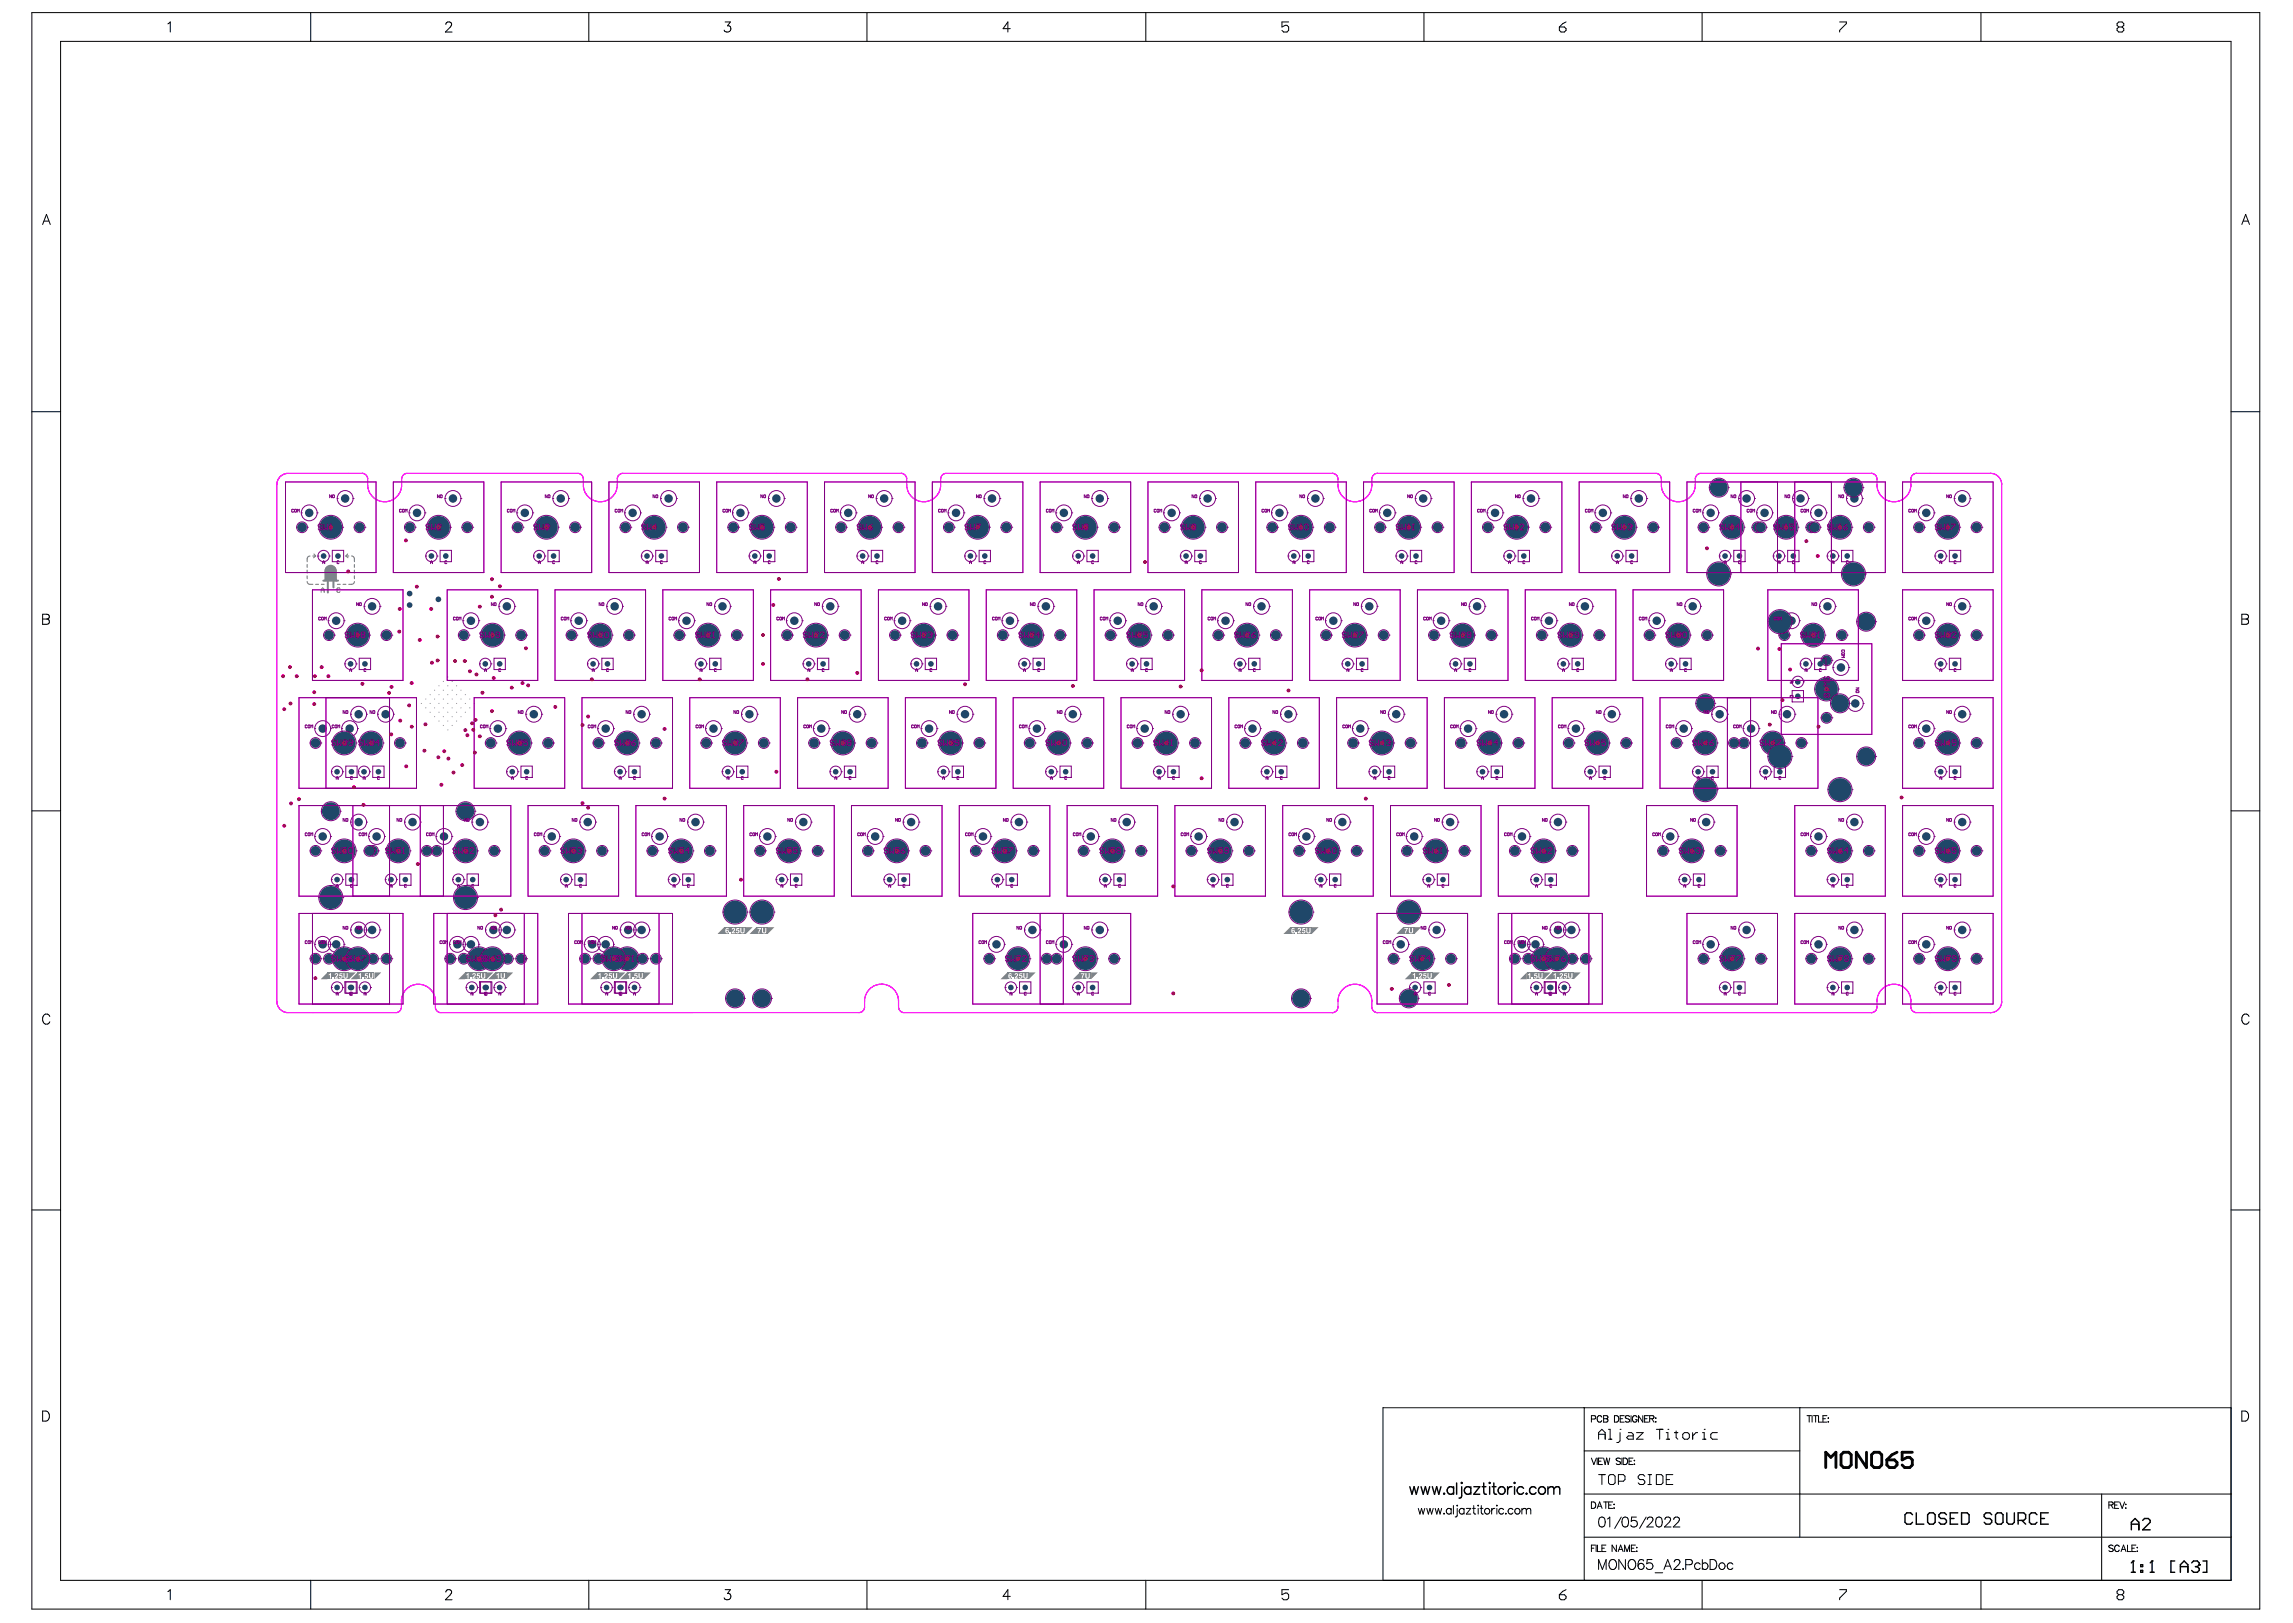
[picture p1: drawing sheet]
<svg xmlns="http://www.w3.org/2000/svg" width="420mm" height="297mm" viewBox="0 0 420 297" stroke-linecap="round" stroke-linejoin="round" font-family="sans-serif">
<g fill="none" stroke="#000" stroke-width=".18">
<path d="M5.8 2.3h407.9v292.2h-407.9zM11.1 7.6h397.4v281.6h-397.4zM30.7 4.4l.5-.4v1.9M56.9 2.3v5.3M81.6 4.5l.1-.3 .3-.2h.3l.3 .2a.57 .57 0 0 1-.2 .8l-.9 .9h1.3M107.8 2.3v5.3M132.8 4h.9l-.5 .7a.62 .62 0 0 1 .6 .9 .62 .62 0 0 1-1 .2l-.2-.3M158.7 2.3v5.3M185 5.2h-1.4l.9-1.2v1.9M209.8 2.3v5.3M235.9 4h-1.2v.9l.6-.3h.3l.3 .3v.7l-.3 .3h-.6l-.3-.3M260.7 2.3v5.3"/>
<path d="M285.5 4.9h.9l.3 .3v.4l-.3 .3h-.6l-.3-.3zM286.7 4l-.6 .3-.6 .6M311.6 2.3v5.3M336.8 4h1.2v.3l-1.2 1.3v.3M362.7 2.3v5.3M387.9 4.9l-.3-.3v-.3l.3-.3h.6l.3 .3v.3l-.3 .3M387.9 4.9l-.3 .3v.4l.3 .3h.6l.3-.3v-.4l-.3-.3M387.9 4.9h.6M7.8 41.1l.7-1.9 .7 1.9M8.1 40.5h.8M410.4 41.1l.7-1.9 .7 1.9M410.7 40.5h.9"/>
<path d="M5.8 75.4h5.3M408.5 75.4h5.2M7.8 112.4h.8l.3 .2v.5l-.3 .2a.48 .48 0 0 1 .5 .5 .48 .48 0 0 1-.5 .5h-.8zM7.8 113.3h.8M410.4 112.4h.8l.4 .2v.5l-.4 .2a.48 .48 0 0 1 .5 .5 .48 .48 0 0 1-.5 .5h-.8zM410.4 113.3h.8M5.8 148.4h5.3M408.5 148.4h5.2M9.1 186a.68 .68 0 0 0-.8-.4 .68 .68 0 0 0-.5 .7 .81 .81 0 0 0 .2 .9 .81 .81 0 0 0 .9 .2l.2-.4M411.8 186a.68 .68 0 0 0-.8-.4 .68 .68 0 0 0-.6 .7 .81 .81 0 0 0 .2 .9 .81 .81 0 0 0 .9 .2l.3-.4M5.8 221.4h5.3M408.5 221.4h5.2"/>
<path d="M7.8 258.2h.6a.98 .98 0 0 1 .7 1 .98 .98 0 0 1-.7 .9h-.6zM290 257.6v31.6M291.4 259.7h.6l.1-.5-.7-.1v1.2M293.3 259.4a.44 .44 0 0 0-.5-.3 .44 .44 0 0 0-.4 .4v.3a.44 .44 0 0 0 .4 .5 .44 .44 0 0 0 .5-.3M293.6 259.1l.7 .1v.3l-.2 .2 .3 .2-.1 .3-.7 .1zM293.6 259.7h.5M295.6 259.1h.4a.63 .63 0 0 1 .4 .6 .63 .63 0 0 1-.4 .6h-.4zM296.6 259.7h.5M297.4 259.1h-.8v1.2h.8M298.3 259.3l-.2-.2-.5 .2 .1 .2 .6 .4v.2l-.2 .2-.5-.2M298.6 259.1v1.2M299.7 259.4a.44 .44 0 0 0-.5-.3 .44 .44 0 0 0-.3 .4v.3a.42 .42 0 0 0 .4 .5 .42 .42 0 0 0 .4-.5h-.3"/>
<path d="M300.8 259.1v1.2l-.8-1.2v1.2M301.1 259.7h.4M301.8 259.1h-.7v1.2h.7M302 259.7l.7-.1 .1-.4-.8-.1v1.2M302.4 259.7l.4 .6M303.1 259.5h.1zM329.5 257.6v23.7M330.8 259.1h.8M331.2 259.1v1.2M331.8 259.1v1.2M332 259.1h.8M332.4 259.1v1.2"/>
<path d="M332.9 259.1v1.2h.7M333.7 259.7h.5M334.5 259.1h-.8v1.2h.8M334.7 259.5v.1zM408.5 257.6h-155.3v31.6M410.4 258.2h.7a.98 .98 0 0 1 .6 1 .98 .98 0 0 1-.6 .9h-.7zM259.7 276.1l.3 1 .3-1 .3 1 .2-1M261.2 276.1l.3 1 .3-1 .3 1 .3-1M262.8 276.1l.3 1 .2-1 .3 1 .3-1M264.4 277v.1zM265.7 276.1v1M265.7 276.3a.5 .5 0 0 0-.8-.1 .5 .5 0 0 0 0 .8 .5 .5 0 0 0 .8-.1"/>
<path d="M266.1 275.6v1.5M266.8 275.5v.1zM266.8 276.1v1.2l-.1 .2-.3 .1M268 276.3a.5 .5 0 0 0-.7-.1 .5 .5 0 0 0 0 .8 .5 .5 0 0 0 .7-.1M268 276.1v1M268.5 276.1h.8l-.8 1h.8M269.6 276.1h.5M269.8 275.6v1.2l.1 .2 .3 .1M270.6 275.5v.1zM270.6 276.1v1M271 276.1h.5M271.2 275.6v1.2l.1 .2 .3 .1"/>
<path d="M273.1 276.1v1M273.7 276.1a.5 .5 0 0 0-.6 .4M274 275.5v.1zM274 276.1v1M275.3 276.3a.5 .5 0 0 0-.7-.1 .5 .5 0 0 0 0 .8 .5 .5 0 0 0 .7-.1M275.7 277v.1zM277 276.3a.5 .5 0 0 0-.7-.1 .5 .5 0 0 0 0 .8 .5 .5 0 0 0 .7-.1M278.6 276.4l.4-.3h.4v.3M278.6 276.1v1M279.4 276.4l.4-.3h.4l.1 1M279.4 276.4v.7M290 265.5h39.5"/>
<path d="M290 273.4h118.5M291.4 274.9h.4a.63 .63 0 0 1 .4 .6 .63 .63 0 0 1-.4 .6h-.4zM291.4 266.9l.4 1.1 .5-1.1M292.4 266.9v1.1M292.4 276.1l.5-1.2 .4 1.2M292.6 275.7h.5M292.7 267.4h.4M292.7 263.4v-1.2l.6-.6 .6 .6v1.2M292.7 269.9h1.2M292.7 262.5h1.2M292.9 277.7a.59 .59 0 0 1 .9 .3 1.5 1.5 0 0 1-.2 1.4 .59 .59 0 0 1-.8-.3 1.5 1.5 0 0 1 .1-1.4zM293.3 269.9v1.8"/>
<path d="M293.4 266.9h-.7v1.1h.7M293.6 274.9h.8M293.6 266.9l.3 1.1 .3-1.1 .2 1.1 .3-1.1M294 274.9v1.2M294.3 278l.4-.3v1.8M294.5 263.4h.6M294.5 261.6h.3v1.8M294.5 275.4h.5M294.8 269.9h.6l.3 .3v1.2l-.3 .3h-.6l-.3-.3v-1.2zM295.3 274.9h-.8v1.2h.8M295.5 275.3h.1zM295.5 276h.1z"/>
<path d="M296.3 271.1h.9l.3-.3v-.6l-.3-.3h-.9v1.8M296.6 261.6h.1M296.6 262.2v1.5l-.3 .3h-.3M296.7 267l-.3-.1-.5 .1 .1 .3 .7 .4v.2l-.3 .1-.5-.1M296.8 277.7l-1.2 2M296.9 266.9v1.1M297.2 266.9h.4a.63 .63 0 0 1 .4 .5 .63 .63 0 0 1-.4 .6h-.4zM297.2 277.7a.59 .59 0 0 1 .9 .3 1.5 1.5 0 0 1-.2 1.4 .59 .59 0 0 1-.9-.3 1.5 1.5 0 0 1 .2-1.4zM298.1 262.2h.6l.3 .3v.9h-.9l-.3-.3 .3-.3h.9M298.2 267.4h.5M299 266.9h-.8v1.1h.8M299.2 267.3h.1z"/>
<path d="M299.2 268h.1zM299.6 277.7h-.9l-.1 .7a.64 .64 0 0 1 1 0 .64 .64 0 0 1-.1 1 .64 .64 0 0 1-.9-.3M299.6 262.2h1.2l-1.2 1.2h1.2M301.1 270.2l-.3-.3h-.6l-.3 .3v.3l.3 .3h.6l.3 .3v.3l-.3 .3h-.6l-.3-.3M301.4 277.7l-1.2 2M301.6 278.1l.1-.3 .2-.1h.4l.2 .1a.56 .56 0 0 1-.1 .8l-.9 .9h1.2M301.7 269.9h.6M301.7 271.7h.6M302 269.9v1.8M303.1 260.2v.1zM303.2 269.9h1l.3 .3v1.2l-.3 .3h-1zM303.2 261.6h1.3"/>
<path d="M303.4 277.7a.59 .59 0 0 1 .8 .3 1.5 1.5 0 0 1-.1 1.4 .59 .59 0 0 1-.9-.3 1.5 1.5 0 0 1 .2-1.4zM303.9 261.6v1.8M304.8 278.1l.1-.3 .3-.1h.3l.3 .1a.56 .56 0 0 1-.2 .8l-.9 .9h1.2M305.1 270.8h.6M305.1 263.4h.6M305.1 262.2h.3v1.2M305.4 261.6h.1M306.3 269.9h-1.2v1.8h1.2M306.4 278.1l.1-.3 .3-.1h.3l.3 .1a.56 .56 0 0 1-.2 .8l-.9 .9h1.3M306.6 262.2h.6M306.9 261.9v1.2l.3 .3M308.1 262.5l.3-.3h.6l.3 .3v.6l-.3 .3h-.6l-.3-.3z"/>
<path d="M309.9 262.2v1.2M310.8 262.2h-.3l-.6 .6M311.7 263.4h.6M311.7 262.2h.3v1.2M312 261.6h.1M314.4 262.2h-.9l-.3 .3v.6l.3 .3h.9M334.7 260.2v.1zM384.8 273.4v15.8M386.1 275.4h.7v-.4l-.7-.1v1.2M386.5 275.4l.4 .7M387.1 275.4h.5M387.9 274.9h-.8v1.2h.8"/>
<path d="M388.1 274.9l.4 1.2 .5-1.2M389.1 275.3h.1zM389.1 276h.1zM30.7 291.3l.5-.4v1.9M56.9 289.2v5.3M81.6 291.4l.1-.3 .3-.2h.3l.3 .2a.57 .57 0 0 1-.2 .8l-.9 .9h1.3M107.8 289.2v5.3M132.8 290.9h.9l-.5 .7a.62 .62 0 0 1 .6 .9 .62 .62 0 0 1-1 .2l-.2-.3M158.7 289.2v5.3M185 292.2h-1.4l.9-1.3v1.9M209.8 289.2v5.3M235.9 290.9h-1.2v1l.6-.3h.3l.3 .3v.6l-.3 .3h-.6l-.3-.3"/>
<path d="M260.7 289.2v5.3M285.5 291.9h.9l.3 .3v.3l-.3 .3h-.6l-.3-.3zM286.7 290.9l-.6 .3-.6 .7M290 281.3h118.5M291.4 283.3h.4M292.1 282.8h-.7v1.2M292.2 282.8v1.2M292.5 282.8v1.2h.7M292.7 287.2v-1.8l.7 1.8 .7-1.8v1.8M293.3 283.3h.4M294 282.8h-.7v1.2h.7M294.9 285.5a.87 .87 0 0 1 1.1 .4 .87 .87 0 0 1-.2 1.1 .67 .67 0 0 1-.8 .2 .67 .67 0 0 1-.4-.7 1.1 1.1 0 0 1 .3-1z"/>
<path d="M295.9 282.8v1.2l-.8-1.2v1.2M296.3 284l.4-1.2 .5 1.2M296.4 283.6h.6M297.4 284v-1.2l.5 1.2 .4-1.2v1.2M297.6 285.4v1.8l-1.2-1.8v1.8M298.4 285.5a.87 .87 0 0 1 1.1 .4 .87 .87 0 0 1-.2 1.1 .67 .67 0 0 1-.8 .2 .67 .67 0 0 1-.4-.7 1.1 1.1 0 0 1 .3-1zM298.7 283.3h.4M299.4 282.8h-.7v1.2h.7M299.7 283.2v.1zM299.7 283.9v.1zM300.9 285.7a.53 .53 0 0 0-.8-.2l-.1 .3-.1 .8M302.4 285.4h-.8l-.1 .8a.64 .64 0 0 1 1 0 .64 .64 0 0 1-.2 .9 .64 .64 0 0 1-.9-.2"/>
<path d="M303 287.8h1.4M304.6 287.2l.7-1.8 .7 1.8M304.9 286.6h.9M306.5 285.9l.1-.3 .3-.2h.3l.3 .2a.56 .56 0 0 1-.2 .8l-.9 .8h1.3M308.1 287.1v.1zM308.6 286.4h.8a.48 .48 0 0 0 .5-.5 .48 .48 0 0 0-.5-.5h-.8v1.8M311.3 286.3a.58 .58 0 0 0-.9-.1 .58 .58 0 0 0 0 .9 .58 .58 0 0 0 .9-.1M311.6 289.2v5.3M311.7 286.3a.58 .58 0 0 1 .8-.1 .58 .58 0 0 1 0 .9 .58 .58 0 0 1-.8-.1M311.7 285.4v1.8M313.1 285.4h.6a.97 .97 0 0 1 .6 .9 .97 .97 0 0 1-.6 .9h-.6zM317.3 286.3a.58 .58 0 0 0-.9-.1 .58 .58 0 0 0 0 .9 .58 .58 0 0 0 .9-.1"/>
<path d="M336.8 290.9h1.2v.3l-1.2 1.3v.3M362.7 289.2v5.3M386.9 283l-.3-.2-.5 .2 .1 .2 .7 .4v.2l-.3 .2-.5-.2M387.9 291.9l-.3-.3v-.4l.3-.3h.6l.3 .3v.4l-.3 .3M387.9 291.9l-.3 .3v.3l.3 .3h.6l.3-.3v-.3l-.3-.3M387.9 291.9h.6M388 283.1a.44 .44 0 0 0-.5-.3 .44 .44 0 0 0-.4 .4v.3a.44 .44 0 0 0 .4 .5 .44 .44 0 0 0 .5-.3M388.3 284l.5-1.2 .4 1.2M388.5 283.6h.6M389.5 282.8v1.2h.7M390.3 283.3h.5M391 282.8h-.7v1.2h.7"/>
<path d="M391.3 283.2v.1zM391.3 283.9v.1z"/>
<circle cx="272.2" cy="276.6" r=".51"/>
<circle cx="277.8" cy="276.6" r=".51"/>
<circle cx="300.5" cy="286.7" r=".56"/>
<circle cx="315.2" cy="286.7" r=".6"/>
</g>
<g fill="none" stroke="#000" stroke-width=".26">
<path d="M258.1 272.1l.4 1.4 .4-1.4 .4 1.4 .4-1.4M260.2 272.1l.4 1.4 .4-1.4 .4 1.4 .4-1.4M262.2 272.1l.4 1.4 .4-1.4 .4 1.4 .4-1.4M264.4 273.3l.1 .1-.1 .1-.1-.1zM266.1 272.1v1.4M266.1 272.4a.66 .66 0 0 0-.9-.1 .66 .66 0 0 0 0 1 .66 .66 0 0 0 .9-.1M266.7 271.4v2.1M267.6 271.3l.1 .1-.1 .1-.1-.1zM267.6 272.1v1.7l-.1 .3-.4 .1M269.3 272.4a.66 .66 0 0 0-1-.1 .66 .66 0 0 0 0 1 .66 .66 0 0 0 1-.1M269.3 272.1v1.4M269.8 272.1h1.1l-1.1 1.4h1.1"/>
<path d="M271.3 272.1h.7M271.6 271.4v1.7l.1 .3 .4 .1M272.7 271.3l.1 .1-.1 .1-.1-.1zM272.7 272.1v1.4M273.2 272.1h.7M273.5 271.4v1.7l.1 .3 .4 .1M276 272.1v1.4M276.8 272.1a.67 .67 0 0 0-.8 .6M277.3 271.3l.1 .1-.1 .1-.1-.1zM277.3 272.1v1.4M278.9 272.4a.66 .66 0 0 0-.9-.1 .66 .66 0 0 0 0 1 .66 .66 0 0 0 .9-.1M279.5 273.3l.1 .1-.1 .1-.1-.1z"/>
<path d="M281.2 272.4a.66 .66 0 0 0-1-.1 .66 .66 0 0 0 0 1 .66 .66 0 0 0 1-.1M283.4 272.5l.5-.4 .5 .1 .1 .3M283.4 272.1v1.4M284.5 272.5l.5-.4 .5 .1 .1 1.3M284.5 272.5v1M350.1 277.2l-.3-.3h-.7l-.3 .3v1.4l.3 .3h.7l.3-.3M350.8 276.9v2h1.4M353.3 276.9h.6l.4 .3v1.4l-.4 .3h-.6l-.4-.3v-1.4zM356.4 277.2l-.4-.3h-.7l-.3 .3v.4l.3 .3h.7l.4 .4v.3l-.4 .3h-.7l-.3-.3M357.1 277.9h.6M358.4 276.9h-1.3v2h1.3M359.1 276.9h1.1l.3 .3v1.4l-.3 .3h-1.1z"/>
<path d="M364.6 277.2l-.3-.3h-.7l-.3 .3v.4l.3 .3h.7l.3 .4v.3l-.3 .3h-.7l-.3-.3M365.7 276.9h.7l.3 .3v1.4l-.3 .3h-.7l-.4-.3v-1.4zM367.4 276.9v1.7l.4 .3h.6l.4-.3v-1.7M369.5 278.3h1l.4-.4v-.7l-.4-.3h-1v2M370.2 278.3l.7 .6M372.9 277.2l-.3-.3h-.7l-.3 .3v1.4l.3 .3h.7l.3-.3M373.6 277.9h.7M375 276.9h-1.4v2h1.4M390.2 280v-1.4l.7-.7 .7 .7v1.4M390.2 279h1.4M392.3 278.3l.3-.4h.7l.4 .4v.3l-1.4 1.4h1.4M390.2 287.8h.7"/>
<path d="M390.6 285.7h.1M390.6 285.7v2.1M390.6 285.7l-.4 .3M391.9 287.4h.4v.4h-.4zM391.9 286.4h.4v.3h-.4zM393.7 287.8h.7M394 285.7h.1M394 285.7v2.1M394 285.7l-.3 .3M398.1 285.7h-.6v2.1h.6M399.2 286.7h1.4M399.2 287.8v-1.4l.7-.7 .7 .7v1.4"/>
<path d="M401.3 286l.3-.3h.7l.3 .3v.4M401.9 286.7h.4M402.3 286.7l.3 .4v.3l-.3 .4h-.7l-.3-.4M402.6 286.4h.1M402.6 286.4l-.3 .3M403.3 285.7h.7v2.1h-.7"/>
<circle cx="274.9" cy="272.8" r=".68"/>
<circle cx="282.3" cy="272.8" r=".68"/>
</g>
<path d="M334.3 268.6v-2.8l.9 .9 .9-.9v2.8M337.5 265.8h1l.4 .5v1.8l-.4 .5h-1l-.4-.5v-1.8zM341.7 265.8v2.8l-1.8-2.8v2.8M343.1 265.8h.9l.5 .5v1.8l-.5 .5h-.9l-.4-.5v-1.8zM345.4 267.2h1.4l.5 .5v.4l-.5 .5h-.9l-.5-.5zM347.3 265.8l-.9 .5-1 .9M350.1 265.8h-1.9v1.4l1-.5h.4l.5 .5v.9l-.5 .5h-.9l-.5-.5" fill="none" stroke="#000" stroke-width=".52"/>
<path d="M74.9 110.7h.1M74.9 110.7l.1 .1 .1-.1M74.9 110.7l.1-.1 .1 .1M75.1 110.7h.1" fill="none" stroke="#800080" stroke-width=".18"/>
<circle cx="75" cy="110.7" r=".52" fill="#1f4769"/>
<path d="M74.9 108.6h.1M74.9 108.6l.1 .1 .1-.1M74.9 108.6l.1-.1 .1 .1M75.1 108.6h.1" fill="none" stroke="#800080" stroke-width=".18"/>
<circle cx="75" cy="108.6" r=".52" fill="#1f4769"/>
<path d="M88.9 136a.99 .99 0 0 0 .9 1 .99 .99 0 0 0 1-1M88.9 136a.99 .99 0 0 1 .9-1 .99 .99 0 0 1 1 1M88.9 136h.1M90.8 136h.1" fill="none" stroke="#800080" stroke-width=".18"/>
<circle cx="89.8" cy="136" r=".88" fill="#1f4769"/>
<path d="M99.4 136a.99 .99 0 0 0 1 1 .99 .99 0 0 0 .9-1M99.4 136a.99 .99 0 0 1 1-1 .99 .99 0 0 1 .9 1M99.4 136h.1M101.3 136h.1" fill="none" stroke="#800080" stroke-width=".18"/>
<circle cx="100.4" cy="136" r=".88" fill="#1f4769"/>
<path d="M103.7 116.2a.99 .99 0 0 0 .9 1 .99 .99 0 0 0 1-1M103.7 116.2a.99 .99 0 0 1 .9-.9 .99 .99 0 0 1 1 .9M103.7 116.2h.1M105.6 116.2h.1" fill="none" stroke="#800080" stroke-width=".18"/>
<circle cx="104.6" cy="116.2" r=".88" fill="#1f4769"/>
<path d="M114.2 116.2a.99 .99 0 0 0 1 1 .99 .99 0 0 0 1-1M114.2 116.2a.99 .99 0 0 1 1-.9 .99 .99 0 0 1 1 .9M114.2 116.2h.1M116.2 116.2h.1" fill="none" stroke="#800080" stroke-width=".18"/>
<circle cx="115.2" cy="116.2" r=".88" fill="#1f4769"/>
<path d="M152 141.2h.1M152 141.2a1.04 1.04 0 0 0 1 1.1 1.04 1.04 0 0 0 1-1.1M152 141.2a1.04 1.04 0 0 1 1-1 1.04 1.04 0 0 1 1 1M154 141.2h.1" fill="none" stroke="#800080" stroke-width=".18"/>
<circle cx="153" cy="141.2" r=".52" fill="#1f4769"/>
<path d="M194.1 140.2h2v2.1h-2z" fill="none" stroke="#800080" stroke-width=".18"/>
<circle cx="195.1" cy="141.2" r=".52" fill="#1f4769"/>
<path d="M246.7 136a.99 .99 0 0 0 1 1 .99 .99 0 0 0 1-1M246.7 136a.99 .99 0 0 1 1-1 .99 .99 0 0 1 1 1M246.7 136h.1M248.7 136h.1" fill="none" stroke="#800080" stroke-width=".18"/>
<circle cx="247.7" cy="136" r=".88" fill="#1f4769"/>
<path d="M257.3 136a.99 .99 0 0 0 1 1 .99 .99 0 0 0 .9-1M257.3 136a.99 .99 0 0 1 1-1 .99 .99 0 0 1 .9 1M257.3 136h.1M259.2 136h.1" fill="none" stroke="#800080" stroke-width=".18"/>
<circle cx="258.3" cy="136" r=".88" fill="#1f4769"/>
<path d="M261.5 116.2a.99 .99 0 0 0 1 1 .99 .99 0 0 0 1-1M261.5 116.2a.99 .99 0 0 1 1-.9 .99 .99 0 0 1 1 .9M261.5 116.2h.1M263.5 116.2h.1" fill="none" stroke="#800080" stroke-width=".18"/>
<circle cx="262.5" cy="116.2" r=".88" fill="#1f4769"/>
<path d="M272.1 116.2a.99 .99 0 0 0 1 1 .99 .99 0 0 0 .9-1M272.1 116.2a.99 .99 0 0 1 1-.9 .99 .99 0 0 1 .9 .9M272.1 116.2h.1M274 116.2h.1" fill="none" stroke="#800080" stroke-width=".18"/>
<circle cx="273.1" cy="116.2" r=".88" fill="#1f4769"/>
<path d="M309.9 141.2h.1M309.9 141.2a1.04 1.04 0 0 0 1 1.1 1.04 1.04 0 0 0 1-1.1M309.9 141.2a1.04 1.04 0 0 1 1-1 1.04 1.04 0 0 1 1 1M311.9 141.2h.1" fill="none" stroke="#800080" stroke-width=".18"/>
<circle cx="310.9" cy="141.2" r=".52" fill="#1f4769"/>
<path d="M318.3 136a.99 .99 0 0 0 1 1 .99 .99 0 0 0 1-1M318.3 136a.99 .99 0 0 1 1-1 .99 .99 0 0 1 1 1M318.3 136h.1M320.3 136h.1" fill="none" stroke="#800080" stroke-width=".18"/>
<circle cx="319.3" cy="136" r=".88" fill="#1f4769"/>
<path d="M328.8 136a.99 .99 0 0 0 1 1 .99 .99 0 0 0 1-1M328.8 136a.99 .99 0 0 1 1-1 .99 .99 0 0 1 1 1M328.8 136h.1M330.8 136h.1" fill="none" stroke="#800080" stroke-width=".18"/>
<circle cx="329.8" cy="136" r=".88" fill="#1f4769"/>
<path d="M333.4 131.4a.99 .99 0 0 0 1 1 .99 .99 0 0 0 1-1M333.4 131.4a.99 .99 0 0 1 1-1 .99 .99 0 0 1 1 1M333.4 131.4h.1M335.4 131.4h.1" fill="none" stroke="#800080" stroke-width=".18"/>
<circle cx="334.4" cy="131.4" r=".88" fill="#1f4769"/>
<path d="M333.4 120.8a.99 .99 0 0 0 1 1 .99 .99 0 0 0 1-1M333.4 120.8a.99 .99 0 0 1 1-.9 .99 .99 0 0 1 1 .9M333.4 120.8h.1M335.4 120.8h.1" fill="none" stroke="#800080" stroke-width=".18"/>
<circle cx="334.4" cy="120.8" r=".88" fill="#1f4769"/>
<path d="M55.2 93.9h.1M55.2 93.9a1.45 1.45 0 0 0 1.4 1.4 1.45 1.45 0 0 0 1.5-1.4M55.2 93.9a1.45 1.45 0 0 1 1.4-1.5 1.45 1.45 0 0 1 1.5 1.5M58.1 93.9h.1" fill="none" stroke="#800080" stroke-width=".18"/>
<circle cx="56.6" cy="93.9" r=".78" fill="#1f4769"/>
<path d="M54.3 96.5a.99 .99 0 0 0 1 1 .99 .99 0 0 0 1-1M54.3 96.5a.99 .99 0 0 1 1-1 .99 .99 0 0 1 1 1M54.3 96.5h.1M56.3 96.5h.1" fill="none" stroke="#800080" stroke-width=".18"/>
<circle cx="55.3" cy="96.5" r=".88" fill="#1f4769"/>
<path d="M63.1 179.7h2.1v2.1h-2.1z" fill="none" stroke="#800080" stroke-width=".18"/>
<circle cx="64.2" cy="180.7" r=".52" fill="#1f4769"/>
<path d="M59.2 175.5a.99 .99 0 0 0 1 1 .99 .99 0 0 0 1-1M59.2 175.5a.99 .99 0 0 1 1-1 .99 .99 0 0 1 1 1M59.2 175.5h.1M61.2 175.5h.1" fill="none" stroke="#800080" stroke-width=".18"/>
<circle cx="60.2" cy="175.5" r=".88" fill="#1f4769"/>
<path d="M63.3 179.7h2.1v2.1h-2.1z" fill="none" stroke="#800080" stroke-width=".18"/>
<circle cx="64.3" cy="180.7" r=".52" fill="#1f4769"/>
<path d="M60.7 180.7h.1M60.7 180.7a1.04 1.04 0 0 0 1 1.1 1.04 1.04 0 0 0 1-1.1M60.7 180.7a1.04 1.04 0 0 1 1-1 1.04 1.04 0 0 1 1 1M62.7 180.7h.1" fill="none" stroke="#800080" stroke-width=".18"/>
<circle cx="61.7" cy="180.7" r=".52" fill="#1f4769"/>
<path d="M63.3 160h2.1v2h-2.1z" fill="none" stroke="#800080" stroke-width=".18"/>
<circle cx="64.3" cy="161" r=".52" fill="#1f4769"/>
<path d="M60.7 161h.1M60.7 161a1.04 1.04 0 0 0 1 1 1.04 1.04 0 0 0 1-1M60.7 161a1.04 1.04 0 0 1 1-1 1.04 1.04 0 0 1 1 1M62.7 161h.1" fill="none" stroke="#800080" stroke-width=".18"/>
<circle cx="61.7" cy="161" r=".52" fill="#1f4769"/>
<path d="M63.3 140.2h2.1v2.1h-2.1z" fill="none" stroke="#800080" stroke-width=".18"/>
<circle cx="64.3" cy="141.2" r=".52" fill="#1f4769"/>
<path d="M60.7 141.2h.1M60.7 141.2a1.04 1.04 0 0 0 1 1.1 1.04 1.04 0 0 0 1-1.1M60.7 141.2a1.04 1.04 0 0 1 1-1 1.04 1.04 0 0 1 1 1M62.7 141.2h.1" fill="none" stroke="#800080" stroke-width=".18"/>
<circle cx="61.7" cy="141.2" r=".52" fill="#1f4769"/>
<path d="M62.6 133.4h.1M62.6 133.4a1.45 1.45 0 0 0 1.4 1.4 1.45 1.45 0 0 0 1.5-1.4M62.6 133.4a1.45 1.45 0 0 1 1.4-1.5 1.45 1.45 0 0 1 1.5 1.5M65.5 133.4h.1" fill="none" stroke="#800080" stroke-width=".18"/>
<circle cx="64" cy="133.4" r=".78" fill="#1f4769"/>
<path d="M61.7 136a.99 .99 0 0 0 1 1 .99 .99 0 0 0 1-1M61.7 136a.99 .99 0 0 1 1-1 .99 .99 0 0 1 1 1M61.7 136h.1M63.7 136h.1" fill="none" stroke="#800080" stroke-width=".18"/>
<circle cx="62.7" cy="136" r=".88" fill="#1f4769"/>
<path d="M60.8 136h.1M60.8 136a2.18 2.18 0 0 0 2.2 2.2 2.18 2.18 0 0 0 2.2-2.2M60.8 136a2.18 2.18 0 0 1 2.2-2.2 2.18 2.18 0 0 1 2.2 2.2M65.2 136h.1" fill="none" stroke="#800080" stroke-width=".18"/>
<circle cx="63" cy="136" r="2.07" fill="#1f4769"/>
<path d="M63.1 121.5h.1M63.1 121.5a1.04 1.04 0 0 0 1.1 1 1.04 1.04 0 0 0 1-1M63.1 121.5a1.04 1.04 0 0 1 1.1-1 1.04 1.04 0 0 1 1 1M65.2 121.5h.1" fill="none" stroke="#800080" stroke-width=".18"/>
<circle cx="64.2" cy="121.5" r=".52" fill="#1f4769"/>
<path d="M59.2 116.2a.99 .99 0 0 0 1 1 .99 .99 0 0 0 1-1M59.2 116.2a.99 .99 0 0 1 1-.9 .99 .99 0 0 1 1 .9M59.2 116.2h.1M61.2 116.2h.1" fill="none" stroke="#800080" stroke-width=".18"/>
<circle cx="60.2" cy="116.2" r=".88" fill="#1f4769"/>
<path d="M60.8 100.7h2.1v2.1h-2.1z" fill="none" stroke="#800080" stroke-width=".18"/>
<circle cx="61.9" cy="101.8" r=".52" fill="#1f4769"/>
<path d="M61.7 91.2h.1M61.7 91.2a1.45 1.45 0 0 0 1.5 1.5 1.45 1.45 0 0 0 1.4-1.5M61.7 91.2a1.45 1.45 0 0 1 1.5-1.4 1.45 1.45 0 0 1 1.4 1.4M64.6 91.2h.1" fill="none" stroke="#800080" stroke-width=".18"/>
<circle cx="63.2" cy="91.2" r=".78" fill="#1f4769"/>
<path d="M69.8 175.5a.99 .99 0 0 0 1 1 .99 .99 0 0 0 .9-1M69.8 175.5a.99 .99 0 0 1 1-1 .99 .99 0 0 1 .9 1M69.8 175.5h.1M71.7 175.5h.1" fill="none" stroke="#800080" stroke-width=".18"/>
<circle cx="70.8" cy="175.5" r=".88" fill="#1f4769"/>
<path d="M67.3 175.5a.99 .99 0 0 0 1 1 .99 .99 0 0 0 1-1M67.3 175.5a.99 .99 0 0 1 1-1 .99 .99 0 0 1 1 1M67.3 175.5h.1M69.3 175.5h.1" fill="none" stroke="#800080" stroke-width=".18"/>
<circle cx="68.3" cy="175.5" r=".88" fill="#1f4769"/>
<path d="M70.5 161h.1M70.5 161a1.04 1.04 0 0 0 1.1 1 1.04 1.04 0 0 0 1-1M70.5 161a1.04 1.04 0 0 1 1.1-1 1.04 1.04 0 0 1 1 1M72.6 161h.1" fill="none" stroke="#800080" stroke-width=".18"/>
<circle cx="71.6" cy="161" r=".52" fill="#1f4769"/>
<path d="M67.5 153.1h.1M67.5 153.1a1.45 1.45 0 0 0 1.4 1.4 1.45 1.45 0 0 0 1.5-1.4M67.5 153.1a1.45 1.45 0 0 1 1.4-1.5 1.45 1.45 0 0 1 1.5 1.5M70.4 153.1h.1" fill="none" stroke="#800080" stroke-width=".18"/>
<circle cx="68.9" cy="153.1" r=".78" fill="#1f4769"/>
<path d="M68.2 140.2h2.1v2.1h-2.1z" fill="none" stroke="#800080" stroke-width=".18"/>
<circle cx="69.3" cy="141.2" r=".52" fill="#1f4769"/>
<path d="M72.2 136a.99 .99 0 0 0 1 1 .99 .99 0 0 0 1-1M72.2 136a.99 .99 0 0 1 1-1 .99 .99 0 0 1 1 1M72.2 136h.1M74.2 136h.1" fill="none" stroke="#800080" stroke-width=".18"/>
<circle cx="73.2" cy="136" r=".88" fill="#1f4769"/>
<path d="M67.3 136a.99 .99 0 0 0 1 1 .99 .99 0 0 0 1-1M67.3 136a.99 .99 0 0 1 1-1 .99 .99 0 0 1 1 1M67.3 136h.1M69.3 136h.1" fill="none" stroke="#800080" stroke-width=".18"/>
<circle cx="68.3" cy="136" r=".88" fill="#1f4769"/>
<path d="M69.8 116.2a.99 .99 0 0 0 1 1 .99 .99 0 0 0 .9-1M69.8 116.2a.99 .99 0 0 1 1-.9 .99 .99 0 0 1 .9 .9M69.8 116.2h.1M71.7 116.2h.1" fill="none" stroke="#800080" stroke-width=".18"/>
<circle cx="70.8" cy="116.2" r=".88" fill="#1f4769"/>
<path d="M81.4 175.5a.99 .99 0 0 0 1 1 .99 .99 0 0 0 1-1M81.4 175.5a.99 .99 0 0 1 1-1 .99 .99 0 0 1 1 1M81.4 175.5h.1M83.4 175.5h.1" fill="none" stroke="#800080" stroke-width=".18"/>
<circle cx="82.4" cy="175.5" r=".88" fill="#1f4769"/>
<path d="M79.8 153.1h.1M79.8 153.1a1.45 1.45 0 0 0 1.5 1.4 1.45 1.45 0 0 0 1.4-1.4M79.8 153.1a1.45 1.45 0 0 1 1.5-1.5 1.45 1.45 0 0 1 1.4 1.5M82.7 153.1h.1" fill="none" stroke="#800080" stroke-width=".18"/>
<circle cx="81.3" cy="153.1" r=".78" fill="#1f4769"/>
<path d="M80.2 109.7h.1M80.2 109.7l.1 .1 .1-.1M80.2 109.7l.1-.1 .1 .1M80.4 109.7h.1" fill="none" stroke="#800080" stroke-width=".18"/>
<circle cx="80.3" cy="109.7" r=".52" fill="#1f4769"/>
<path d="M80.6 100.7h2.1v2.1h-2.1z" fill="none" stroke="#800080" stroke-width=".18"/>
<circle cx="81.6" cy="101.8" r=".52" fill="#1f4769"/>
<path d="M77.9 101.8h.1M77.9 101.8a1.04 1.04 0 0 0 1.1 1 1.04 1.04 0 0 0 1-1M77.9 101.8a1.04 1.04 0 0 1 1.1-1.1 1.04 1.04 0 0 1 1 1.1M80 101.8h.1" fill="none" stroke="#800080" stroke-width=".18"/>
<circle cx="79" cy="101.8" r=".52" fill="#1f4769"/>
<path d="M87.8 179.7h2.1v2.1h-2.1z" fill="none" stroke="#800080" stroke-width=".18"/>
<circle cx="88.8" cy="180.7" r=".52" fill="#1f4769"/>
<path d="M83.9 175.5a.99 .99 0 0 0 1 1 .99 .99 0 0 0 1-1M83.9 175.5a.99 .99 0 0 1 1-1 .99 .99 0 0 1 1 1M83.9 175.5h.1M85.9 175.5h.1" fill="none" stroke="#800080" stroke-width=".18"/>
<circle cx="84.9" cy="175.5" r=".88" fill="#1f4769"/>
<path d="M88 179.7h2.1v2.1h-2.1z" fill="none" stroke="#800080" stroke-width=".18"/>
<circle cx="89" cy="180.7" r=".52" fill="#1f4769"/>
<path d="M85.3 180.7h.1M85.3 180.7a1.04 1.04 0 0 0 1.1 1.1 1.04 1.04 0 0 0 1-1.1M85.3 180.7a1.04 1.04 0 0 1 1.1-1 1.04 1.04 0 0 1 1 1M87.4 180.7h.1" fill="none" stroke="#800080" stroke-width=".18"/>
<circle cx="86.4" cy="180.7" r=".52" fill="#1f4769"/>
<path d="M88.9 170.2h.1M88.9 170.2a1.45 1.45 0 0 0 1.4 1.5 1.45 1.45 0 0 0 1.5-1.5M88.9 170.2a1.45 1.45 0 0 1 1.4-1.4 1.45 1.45 0 0 1 1.5 1.4M91.8 170.2h.1" fill="none" stroke="#800080" stroke-width=".18"/>
<circle cx="90.3" cy="170.2" r=".78" fill="#1f4769"/>
<path d="M85.5 160h2.1v2h-2.1z" fill="none" stroke="#800080" stroke-width=".18"/>
<circle cx="86.5" cy="161" r=".52" fill="#1f4769"/>
<path d="M86.4 150.5h.1M86.4 150.5a1.45 1.45 0 0 0 1.5 1.4 1.45 1.45 0 0 0 1.4-1.4M86.4 150.5a1.45 1.45 0 0 1 1.5-1.5 1.45 1.45 0 0 1 1.4 1.5M89.3 150.5h.1" fill="none" stroke="#800080" stroke-width=".18"/>
<circle cx="87.9" cy="150.5" r=".78" fill="#1f4769"/>
<path d="M87.8 121.5h.1M87.8 121.5a1.04 1.04 0 0 0 1 1 1.04 1.04 0 0 0 1.1-1M87.8 121.5a1.04 1.04 0 0 1 1-1 1.04 1.04 0 0 1 1.1 1M89.9 121.5h.1" fill="none" stroke="#800080" stroke-width=".18"/>
<circle cx="88.8" cy="121.5" r=".52" fill="#1f4769"/>
<path d="M83.9 116.2a.99 .99 0 0 0 1 1 .99 .99 0 0 0 1-1M83.9 116.2a.99 .99 0 0 1 1-.9 .99 .99 0 0 1 1 .9M83.9 116.2h.1M85.9 116.2h.1" fill="none" stroke="#800080" stroke-width=".18"/>
<circle cx="84.9" cy="116.2" r=".88" fill="#1f4769"/>
<path d="M84.6 96.5a.99 .99 0 0 0 1 1 .99 .99 0 0 0 .9-1M84.6 96.5a.99 .99 0 0 1 1-1 .99 .99 0 0 1 .9 1M84.6 96.5h.1M86.5 96.5h.1" fill="none" stroke="#800080" stroke-width=".18"/>
<circle cx="85.6" cy="96.5" r=".88" fill="#1f4769"/>
<path d="M94.4 175.5a.99 .99 0 0 0 1 1 .99 .99 0 0 0 1-1M94.4 175.5a.99 .99 0 0 1 1-1 .99 .99 0 0 1 1 1M94.4 175.5h.1M96.4 175.5h.1" fill="none" stroke="#800080" stroke-width=".18"/>
<circle cx="95.4" cy="175.5" r=".88" fill="#1f4769"/>
<path d="M92 175.5a.99 .99 0 0 0 1 1 .99 .99 0 0 0 .9-1M92 175.5a.99 .99 0 0 1 1-1 .99 .99 0 0 1 .9 1M92 175.5h.1M93.9 175.5h.1" fill="none" stroke="#800080" stroke-width=".18"/>
<circle cx="93" cy="175.5" r=".88" fill="#1f4769"/>
<path d="M95.4 140.2h2.1v2.1h-2.1z" fill="none" stroke="#800080" stroke-width=".18"/>
<circle cx="96.4" cy="141.2" r=".52" fill="#1f4769"/>
<path d="M92.7 141.2h.1M92.7 141.2a1.04 1.04 0 0 0 1.1 1.1 1.04 1.04 0 0 0 1-1.1M92.7 141.2a1.04 1.04 0 0 1 1.1-1 1.04 1.04 0 0 1 1 1M94.8 141.2h.1" fill="none" stroke="#800080" stroke-width=".18"/>
<circle cx="93.8" cy="141.2" r=".52" fill="#1f4769"/>
<path d="M92.9 136h.1M92.9 136a2.18 2.18 0 0 0 2.2 2.2 2.18 2.18 0 0 0 2.2-2.2M92.9 136a2.18 2.18 0 0 1 2.2-2.2 2.18 2.18 0 0 1 2.2 2.2M97.3 136h.1" fill="none" stroke="#800080" stroke-width=".18"/>
<circle cx="95.1" cy="136" r="2.07" fill="#1f4769"/>
<path d="M94.4 116.2a.99 .99 0 0 0 1 1 .99 .99 0 0 0 1-1M94.4 116.2a.99 .99 0 0 1 1-.9 .99 .99 0 0 1 1 .9M94.4 116.2h.1M96.4 116.2h.1" fill="none" stroke="#800080" stroke-width=".18"/>
<circle cx="95.4" cy="116.2" r=".88" fill="#1f4769"/>
<path d="M97.7 101.8h.1M97.7 101.8a1.04 1.04 0 0 0 1 1 1.04 1.04 0 0 0 1.1-1M97.7 101.8a1.04 1.04 0 0 1 1-1.1 1.04 1.04 0 0 1 1.1 1.1M99.8 101.8h.1" fill="none" stroke="#800080" stroke-width=".18"/>
<circle cx="98.7" cy="101.8" r=".52" fill="#1f4769"/>
<path d="M94.6 93.9h.1M94.6 93.9a1.45 1.45 0 0 0 1.5 1.4 1.45 1.45 0 0 0 1.4-1.4M94.6 93.9a1.45 1.45 0 0 1 1.5-1.5 1.45 1.45 0 0 1 1.4 1.5M97.5 93.9h.1" fill="none" stroke="#800080" stroke-width=".18"/>
<circle cx="96.1" cy="93.9" r=".78" fill="#1f4769"/>
<path d="M93.8 96.5a.99 .99 0 0 0 1 1 .99 .99 0 0 0 1-1M93.8 96.5a.99 .99 0 0 1 1-1 .99 .99 0 0 1 1 1M93.8 96.5h.1M95.8 96.5h.1" fill="none" stroke="#800080" stroke-width=".18"/>
<circle cx="94.8" cy="96.5" r=".88" fill="#1f4769"/>
<path d="M106.1 175.5a.99 .99 0 0 0 1 1 .99 .99 0 0 0 1-1M106.1 175.5a.99 .99 0 0 1 1-1 .99 .99 0 0 1 1 1M106.1 175.5h.1M108.1 175.5h.1" fill="none" stroke="#800080" stroke-width=".18"/>
<circle cx="107.1" cy="175.5" r=".88" fill="#1f4769"/>
<path d="M105.2 160h2.1v2h-2.1z" fill="none" stroke="#800080" stroke-width=".18"/>
<circle cx="106.3" cy="161" r=".52" fill="#1f4769"/>
<path d="M102.6 161h.1M102.6 161a1.04 1.04 0 0 0 1.1 1 1.04 1.04 0 0 0 1-1M102.6 161a1.04 1.04 0 0 1 1.1-1 1.04 1.04 0 0 1 1 1M104.7 161h.1" fill="none" stroke="#800080" stroke-width=".18"/>
<circle cx="103.7" cy="161" r=".52" fill="#1f4769"/>
<path d="M101.2 91.2h.1M101.2 91.2a1.45 1.45 0 0 0 1.5 1.5 1.45 1.45 0 0 0 1.4-1.5M101.2 91.2a1.45 1.45 0 0 1 1.5-1.4 1.45 1.45 0 0 1 1.4 1.4M104.1 91.2h.1" fill="none" stroke="#800080" stroke-width=".18"/>
<circle cx="102.7" cy="91.2" r=".78" fill="#1f4769"/>
<path d="M104.3 96.5a.99 .99 0 0 0 1 1 .99 .99 0 0 0 1-1M104.3 96.5a.99 .99 0 0 1 1-1 .99 .99 0 0 1 1 1M104.3 96.5h.1M106.3 96.5h.1" fill="none" stroke="#800080" stroke-width=".18"/>
<circle cx="105.3" cy="96.5" r=".88" fill="#1f4769"/>
<path d="M115.1 180.7h.1M115.1 180.7a1.04 1.04 0 0 0 1.1 1.1 1.04 1.04 0 0 0 1-1.1M115.1 180.7a1.04 1.04 0 0 1 1.1-1 1.04 1.04 0 0 1 1 1M117.2 180.7h.1" fill="none" stroke="#800080" stroke-width=".18"/>
<circle cx="116.2" cy="180.7" r=".52" fill="#1f4769"/>
<path d="M112.5 179.7h2.1v2.1h-2.1z" fill="none" stroke="#800080" stroke-width=".18"/>
<circle cx="113.5" cy="180.7" r=".52" fill="#1f4769"/>
<path d="M112.6 179.7h2.1v2.1h-2.1z" fill="none" stroke="#800080" stroke-width=".18"/>
<circle cx="113.7" cy="180.7" r=".52" fill="#1f4769"/>
<path d="M110 180.7h.1M110 180.7a1.04 1.04 0 0 0 1.1 1.1 1.04 1.04 0 0 0 1-1.1M110 180.7a1.04 1.04 0 0 1 1.1-1 1.04 1.04 0 0 1 1 1M112.1 180.7h.1" fill="none" stroke="#800080" stroke-width=".18"/>
<circle cx="111.1" cy="180.7" r=".52" fill="#1f4769"/>
<path d="M113.5 170.2h.1M113.5 170.2a1.45 1.45 0 0 0 1.5 1.5 1.45 1.45 0 0 0 1.5-1.5M113.5 170.2a1.45 1.45 0 0 1 1.5-1.4 1.45 1.45 0 0 1 1.5 1.4M116.5 170.2h.1" fill="none" stroke="#800080" stroke-width=".18"/>
<circle cx="115" cy="170.2" r=".78" fill="#1f4769"/>
<path d="M115.1 140.2h2.1v2.1h-2.1z" fill="none" stroke="#800080" stroke-width=".18"/>
<circle cx="116.2" cy="141.2" r=".52" fill="#1f4769"/>
<path d="M112.5 141.2h.1M112.5 141.2a1.04 1.04 0 0 0 1 1.1 1.04 1.04 0 0 0 1.1-1.1M112.5 141.2a1.04 1.04 0 0 1 1-1 1.04 1.04 0 0 1 1.1 1M114.6 141.2h.1" fill="none" stroke="#800080" stroke-width=".18"/>
<circle cx="113.5" cy="141.2" r=".52" fill="#1f4769"/>
<path d="M109.4 133.4h.1M109.4 133.4a1.45 1.45 0 0 0 1.5 1.4 1.45 1.45 0 0 0 1.4-1.4M109.4 133.4a1.45 1.45 0 0 1 1.5-1.5 1.45 1.45 0 0 1 1.4 1.5M112.3 133.4h.1" fill="none" stroke="#800080" stroke-width=".18"/>
<circle cx="110.9" cy="133.4" r=".78" fill="#1f4769"/>
<path d="M112.7 136h.1M112.7 136a2.18 2.18 0 0 0 2.1 2.2 2.18 2.18 0 0 0 2.2-2.2M112.7 136a2.18 2.18 0 0 1 2.1-2.2 2.18 2.18 0 0 1 2.2 2.2M117 136h.1" fill="none" stroke="#800080" stroke-width=".18"/>
<circle cx="114.8" cy="136" r="2.07" fill="#1f4769"/>
<path d="M110.2 120.5h2.1v2h-2.1z" fill="none" stroke="#800080" stroke-width=".18"/>
<circle cx="111.2" cy="121.5" r=".52" fill="#1f4769"/>
<path d="M111.1 111h.1M111.1 111a1.45 1.45 0 0 0 1.4 1.4 1.45 1.45 0 0 0 1.5-1.4M111.1 111a1.45 1.45 0 0 1 1.4-1.5 1.45 1.45 0 0 1 1.5 1.5M114 111h.1" fill="none" stroke="#800080" stroke-width=".18"/>
<circle cx="112.5" cy="111" r=".78" fill="#1f4769"/>
<path d="M113.5 96.5a.99 .99 0 0 0 1 1 .99 .99 0 0 0 1-1M113.5 96.5a.99 .99 0 0 1 1-1 .99 .99 0 0 1 1 1M113.5 96.5h.1M115.5 96.5h.1" fill="none" stroke="#800080" stroke-width=".18"/>
<circle cx="114.5" cy="96.5" r=".88" fill="#1f4769"/>
<path d="M119.1 175.5a.99 .99 0 0 0 1 1 .99 .99 0 0 0 1-1M119.1 175.5a.99 .99 0 0 1 1-1 .99 .99 0 0 1 1 1M119.1 175.5h.1M121.1 175.5h.1" fill="none" stroke="#800080" stroke-width=".18"/>
<circle cx="120.1" cy="175.5" r=".88" fill="#1f4769"/>
<path d="M122.4 161h.1M122.4 161a1.04 1.04 0 0 0 1 1 1.04 1.04 0 0 0 1-1M122.4 161a1.04 1.04 0 0 1 1-1 1.04 1.04 0 0 1 1 1M124.4 161h.1" fill="none" stroke="#800080" stroke-width=".18"/>
<circle cx="123.4" cy="161" r=".52" fill="#1f4769"/>
<path d="M119.3 153.1h.1M119.3 153.1a1.45 1.45 0 0 0 1.5 1.4 1.45 1.45 0 0 0 1.4-1.4M119.3 153.1a1.45 1.45 0 0 1 1.5-1.5 1.45 1.45 0 0 1 1.4 1.5M122.2 153.1h.1" fill="none" stroke="#800080" stroke-width=".18"/>
<circle cx="120.8" cy="153.1" r=".78" fill="#1f4769"/>
<path d="M119.1 136a.99 .99 0 0 0 1 1 .99 .99 0 0 0 1-1M119.1 136a.99 .99 0 0 1 1-1 .99 .99 0 0 1 1 1M119.1 136h.1M121.1 136h.1" fill="none" stroke="#800080" stroke-width=".18"/>
<circle cx="120.1" cy="136" r=".88" fill="#1f4769"/>
<path d="M123.4 116.2a.99 .99 0 0 0 1 1 .99 .99 0 0 0 1-1M123.4 116.2a.99 .99 0 0 1 1-.9 .99 .99 0 0 1 1 .9M123.4 116.2h.1M125.4 116.2h.1" fill="none" stroke="#800080" stroke-width=".18"/>
<circle cx="124.4" cy="116.2" r=".88" fill="#1f4769"/>
<path d="M120 100.7h2.1v2.1h-2.1z" fill="none" stroke="#800080" stroke-width=".18"/>
<circle cx="121.1" cy="101.8" r=".52" fill="#1f4769"/>
<path d="M117.4 101.8h.1M117.4 101.8a1.04 1.04 0 0 0 1.1 1 1.04 1.04 0 0 0 1-1M117.4 101.8a1.04 1.04 0 0 1 1.1-1.1 1.04 1.04 0 0 1 1 1.1M119.5 101.8h.1" fill="none" stroke="#800080" stroke-width=".18"/>
<circle cx="118.5" cy="101.8" r=".52" fill="#1f4769"/>
<path d="M121 91.2h.1M121 91.2a1.45 1.45 0 0 0 1.4 1.5 1.45 1.45 0 0 0 1.5-1.5M121 91.2a1.45 1.45 0 0 1 1.4-1.4 1.45 1.45 0 0 1 1.5 1.4M123.9 91.2h.1" fill="none" stroke="#800080" stroke-width=".18"/>
<circle cx="122.4" cy="91.2" r=".78" fill="#1f4769"/>
<path d="M125.9 150.5h.1M125.9 150.5a1.45 1.45 0 0 0 1.4 1.4 1.45 1.45 0 0 0 1.5-1.4M125.9 150.5a1.45 1.45 0 0 1 1.4-1.5 1.45 1.45 0 0 1 1.5 1.5M128.8 150.5h.1" fill="none" stroke="#800080" stroke-width=".18"/>
<circle cx="127.3" cy="150.5" r=".78" fill="#1f4769"/>
<path d="M129.2 133.4h.1M129.2 133.4a1.45 1.45 0 0 0 1.4 1.4 1.45 1.45 0 0 0 1.5-1.4M129.2 133.4a1.45 1.45 0 0 1 1.4-1.5 1.45 1.45 0 0 1 1.5 1.5M132.1 133.4h.1" fill="none" stroke="#800080" stroke-width=".18"/>
<circle cx="130.6" cy="133.4" r=".78" fill="#1f4769"/>
<path d="M128.3 136a.99 .99 0 0 0 1 1 .99 .99 0 0 0 1-1M128.3 136a.99 .99 0 0 1 1-1 .99 .99 0 0 1 1 1M128.3 136h.1M130.3 136h.1" fill="none" stroke="#800080" stroke-width=".18"/>
<circle cx="129.3" cy="136" r=".88" fill="#1f4769"/>
<path d="M129.9 120.5h2.1v2h-2.1z" fill="none" stroke="#800080" stroke-width=".18"/>
<circle cx="131" cy="121.5" r=".52" fill="#1f4769"/>
<path d="M127.3 121.5h.1M127.3 121.5a1.04 1.04 0 0 0 1 1 1.04 1.04 0 0 0 1.1-1M127.3 121.5a1.04 1.04 0 0 1 1-1 1.04 1.04 0 0 1 1.1 1M129.4 121.5h.1" fill="none" stroke="#800080" stroke-width=".18"/>
<circle cx="128.3" cy="121.5" r=".52" fill="#1f4769"/>
<path d="M130.8 111h.1M130.8 111a1.45 1.45 0 0 0 1.5 1.4 1.45 1.45 0 0 0 1.4-1.4M130.8 111a1.45 1.45 0 0 1 1.5-1.5 1.45 1.45 0 0 1 1.4 1.5M133.7 111h.1" fill="none" stroke="#800080" stroke-width=".18"/>
<circle cx="132.3" cy="111" r=".78" fill="#1f4769"/>
<path d="M139 153.1h.1M139 153.1a1.45 1.45 0 0 0 1.5 1.4 1.45 1.45 0 0 0 1.4-1.4M139 153.1a1.45 1.45 0 0 1 1.5-1.5 1.45 1.45 0 0 1 1.4 1.5M141.9 153.1h.1" fill="none" stroke="#800080" stroke-width=".18"/>
<circle cx="140.5" cy="153.1" r=".78" fill="#1f4769"/>
<path d="M134.9 140.2h2v2.1h-2z" fill="none" stroke="#800080" stroke-width=".18"/>
<circle cx="135.9" cy="141.2" r=".52" fill="#1f4769"/>
<path d="M138.9 136a.99 .99 0 0 0 .9 1 .99 .99 0 0 0 1-1M138.9 136a.99 .99 0 0 1 .9-1 .99 .99 0 0 1 1 1M138.9 136h.1M140.8 136h.1" fill="none" stroke="#800080" stroke-width=".18"/>
<circle cx="139.8" cy="136" r=".88" fill="#1f4769"/>
<path d="M139.8 100.7h2.1v2.1h-2.1z" fill="none" stroke="#800080" stroke-width=".18"/>
<circle cx="140.8" cy="101.8" r=".52" fill="#1f4769"/>
<path d="M137.2 101.8h.1M137.2 101.8a1.04 1.04 0 0 0 1 1 1.04 1.04 0 0 0 1-1M137.2 101.8a1.04 1.04 0 0 1 1-1.1 1.04 1.04 0 0 1 1 1.1M139.2 101.8h.1" fill="none" stroke="#800080" stroke-width=".18"/>
<circle cx="138.2" cy="101.8" r=".52" fill="#1f4769"/>
<path d="M134.1 93.9h.1M134.1 93.9a1.45 1.45 0 0 0 1.5 1.4 1.45 1.45 0 0 0 1.4-1.4M134.1 93.9a1.45 1.45 0 0 1 1.5-1.5 1.45 1.45 0 0 1 1.4 1.5M137 93.9h.1" fill="none" stroke="#800080" stroke-width=".18"/>
<circle cx="135.6" cy="93.9" r=".78" fill="#1f4769"/>
<path d="M144.7 160h2.1v2h-2.1z" fill="none" stroke="#800080" stroke-width=".18"/>
<circle cx="145.8" cy="161" r=".52" fill="#1f4769"/>
<path d="M145.6 150.5h.1M145.6 150.5a1.45 1.45 0 0 0 1.5 1.4 1.45 1.45 0 0 0 1.4-1.4M145.6 150.5a1.45 1.45 0 0 1 1.5-1.5 1.45 1.45 0 0 1 1.4 1.5M148.5 150.5h.1" fill="none" stroke="#800080" stroke-width=".18"/>
<circle cx="147.1" cy="150.5" r=".78" fill="#1f4769"/>
<path d="M148.1 136a.99 .99 0 0 0 .9 1 .99 .99 0 0 0 1-1M148.1 136a.99 .99 0 0 1 .9-1 .99 .99 0 0 1 1 1M148.1 136h.1M150 136h.1" fill="none" stroke="#800080" stroke-width=".18"/>
<circle cx="149" cy="136" r=".88" fill="#1f4769"/>
<path d="M147 121.5h.1M147 121.5a1.04 1.04 0 0 0 1.1 1 1.04 1.04 0 0 0 1-1M147 121.5a1.04 1.04 0 0 1 1.1-1 1.04 1.04 0 0 1 1 1M149.1 121.5h.1" fill="none" stroke="#800080" stroke-width=".18"/>
<circle cx="148.1" cy="121.5" r=".52" fill="#1f4769"/>
<path d="M143.1 116.2a.99 .99 0 0 0 1 1 .99 .99 0 0 0 1-1M143.1 116.2a.99 .99 0 0 1 1-.9 .99 .99 0 0 1 1 .9M143.1 116.2h.1M145.1 116.2h.1" fill="none" stroke="#800080" stroke-width=".18"/>
<circle cx="144.1" cy="116.2" r=".88" fill="#1f4769"/>
<path d="M143.8 96.5a.99 .99 0 0 0 1 1 .99 .99 0 0 0 1-1M143.8 96.5a.99 .99 0 0 1 1-1 .99 .99 0 0 1 1 1M143.8 96.5h.1M145.8 96.5h.1" fill="none" stroke="#800080" stroke-width=".18"/>
<circle cx="144.8" cy="96.5" r=".88" fill="#1f4769"/>
<path d="M154.6 140.2h2.1v2.1h-2.1z" fill="none" stroke="#800080" stroke-width=".18"/>
<circle cx="155.6" cy="141.2" r=".52" fill="#1f4769"/>
<path d="M152.1 136h.1M152.1 136a2.18 2.18 0 0 0 2.2 2.2 2.18 2.18 0 0 0 2.2-2.2M152.1 136a2.18 2.18 0 0 1 2.2-2.2 2.18 2.18 0 0 1 2.2 2.2M156.5 136h.1" fill="none" stroke="#800080" stroke-width=".18"/>
<circle cx="154.3" cy="136" r="2.07" fill="#1f4769"/>
<path d="M153.7 116.2a.99 .99 0 0 0 .9 1 .99 .99 0 0 0 1-1M153.7 116.2a.99 .99 0 0 1 .9-.9 .99 .99 0 0 1 1 .9M153.7 116.2h.1M155.6 116.2h.1" fill="none" stroke="#800080" stroke-width=".18"/>
<circle cx="154.6" cy="116.2" r=".88" fill="#1f4769"/>
<path d="M156.9 101.8h.1M156.9 101.8a1.04 1.04 0 0 0 1 1 1.04 1.04 0 0 0 1.1-1M156.9 101.8a1.04 1.04 0 0 1 1-1.1 1.04 1.04 0 0 1 1.1 1.1M159 101.8h.1" fill="none" stroke="#800080" stroke-width=".18"/>
<circle cx="157.9" cy="101.8" r=".52" fill="#1f4769"/>
<path d="M153.8 93.9h.1M153.8 93.9a1.45 1.45 0 0 0 1.5 1.4 1.45 1.45 0 0 0 1.4-1.4M153.8 93.9a1.45 1.45 0 0 1 1.5-1.5 1.45 1.45 0 0 1 1.4 1.5M156.7 93.9h.1" fill="none" stroke="#800080" stroke-width=".18"/>
<circle cx="155.3" cy="93.9" r=".78" fill="#1f4769"/>
<path d="M153 96.5a.99 .99 0 0 0 1 1 .99 .99 0 0 0 1-1M153 96.5a.99 .99 0 0 1 1-1 .99 .99 0 0 1 1 1M153 96.5h.1M155 96.5h.1" fill="none" stroke="#800080" stroke-width=".18"/>
<circle cx="154" cy="96.5" r=".88" fill="#1f4769"/>
<path d="M164.5 160h2v2h-2z" fill="none" stroke="#800080" stroke-width=".18"/>
<circle cx="165.5" cy="161" r=".52" fill="#1f4769"/>
<path d="M161.8 161h.1M161.8 161a1.04 1.04 0 0 0 1.1 1 1.04 1.04 0 0 0 1-1M161.8 161a1.04 1.04 0 0 1 1.1-1 1.04 1.04 0 0 1 1 1M163.9 161h.1" fill="none" stroke="#800080" stroke-width=".18"/>
<circle cx="162.9" cy="161" r=".52" fill="#1f4769"/>
<path d="M162.9 116.2a.99 .99 0 0 0 .9 1 .99 .99 0 0 0 1-1M162.9 116.2a.99 .99 0 0 1 .9-.9 .99 .99 0 0 1 1 .9M162.9 116.2h.1M164.8 116.2h.1" fill="none" stroke="#800080" stroke-width=".18"/>
<circle cx="163.8" cy="116.2" r=".88" fill="#1f4769"/>
<path d="M159.5 100.7h2.1v2.1h-2.1z" fill="none" stroke="#800080" stroke-width=".18"/>
<circle cx="160.6" cy="101.8" r=".52" fill="#1f4769"/>
<path d="M160.4 91.2h.1M160.4 91.2a1.45 1.45 0 0 0 1.5 1.5 1.45 1.45 0 0 0 1.4-1.5M160.4 91.2a1.45 1.45 0 0 1 1.5-1.4 1.45 1.45 0 0 1 1.4 1.4M163.3 91.2h.1" fill="none" stroke="#800080" stroke-width=".18"/>
<circle cx="161.9" cy="91.2" r=".78" fill="#1f4769"/>
<path d="M163.5 96.5a.99 .99 0 0 0 1 1 .99 .99 0 0 0 1-1M163.5 96.5a.99 .99 0 0 1 1-1 .99 .99 0 0 1 1 1M163.5 96.5h.1M165.5 96.5h.1" fill="none" stroke="#800080" stroke-width=".18"/>
<circle cx="164.5" cy="96.5" r=".88" fill="#1f4769"/>
<path d="M171.7 141.2h.1M171.7 141.2a1.04 1.04 0 0 0 1 1.1 1.04 1.04 0 0 0 1.1-1.1M171.7 141.2a1.04 1.04 0 0 1 1-1 1.04 1.04 0 0 1 1.1 1M173.8 141.2h.1" fill="none" stroke="#800080" stroke-width=".18"/>
<circle cx="172.7" cy="141.2" r=".52" fill="#1f4769"/>
<path d="M168.6 133.4h.1M168.6 133.4a1.45 1.45 0 0 0 1.5 1.4 1.45 1.45 0 0 0 1.5-1.4M168.6 133.4a1.45 1.45 0 0 1 1.5-1.5 1.45 1.45 0 0 1 1.5 1.5M171.6 133.4h.1" fill="none" stroke="#800080" stroke-width=".18"/>
<circle cx="170.1" cy="133.4" r=".78" fill="#1f4769"/>
<path d="M167.8 136a.99 .99 0 0 0 1 1 .99 .99 0 0 0 1-1M167.8 136a.99 .99 0 0 1 1-1 .99 .99 0 0 1 1 1M167.8 136h.1M169.8 136h.1" fill="none" stroke="#800080" stroke-width=".18"/>
<circle cx="168.8" cy="136" r=".88" fill="#1f4769"/>
<path d="M169.4 120.5h2.1v2h-2.1z" fill="none" stroke="#800080" stroke-width=".18"/>
<circle cx="170.4" cy="121.5" r=".52" fill="#1f4769"/>
<path d="M173.4 116.2a.99 .99 0 0 0 1 1 .99 .99 0 0 0 1-1M173.4 116.2a.99 .99 0 0 1 1-.9 .99 .99 0 0 1 1 .9M173.4 116.2h.1M175.4 116.2h.1" fill="none" stroke="#800080" stroke-width=".18"/>
<circle cx="174.4" cy="116.2" r=".88" fill="#1f4769"/>
<path d="M170.3 111h.1M170.3 111a1.45 1.45 0 0 0 1.4 1.4 1.45 1.45 0 0 0 1.5-1.4M170.3 111a1.45 1.45 0 0 1 1.4-1.5 1.45 1.45 0 0 1 1.5 1.5M173.2 111h.1" fill="none" stroke="#800080" stroke-width=".18"/>
<circle cx="171.7" cy="111" r=".78" fill="#1f4769"/>
<path d="M172.7 96.5a.99 .99 0 0 0 1 1 .99 .99 0 0 0 1-1M172.7 96.5a.99 .99 0 0 1 1-1 .99 .99 0 0 1 1 1M172.7 96.5h.1M174.7 96.5h.1" fill="none" stroke="#800080" stroke-width=".18"/>
<circle cx="173.7" cy="96.5" r=".88" fill="#1f4769"/>
<path d="M180.1 175.5a.99 .99 0 0 0 1 1 .99 .99 0 0 0 1-1M180.1 175.5a.99 .99 0 0 1 1-1 .99 .99 0 0 1 1 1M180.1 175.5h.1M182.1 175.5h.1" fill="none" stroke="#800080" stroke-width=".18"/>
<circle cx="181.1" cy="175.5" r=".88" fill="#1f4769"/>
<path d="M181.6 161h.1M181.6 161a1.04 1.04 0 0 0 1 1 1.04 1.04 0 0 0 1-1M181.6 161a1.04 1.04 0 0 1 1-1 1.04 1.04 0 0 1 1 1M183.6 161h.1" fill="none" stroke="#800080" stroke-width=".18"/>
<circle cx="182.6" cy="161" r=".52" fill="#1f4769"/>
<path d="M178.5 153.1h.1M178.5 153.1a1.45 1.45 0 0 0 1.5 1.4 1.45 1.45 0 0 0 1.4-1.4M178.5 153.1a1.45 1.45 0 0 1 1.5-1.5 1.45 1.45 0 0 1 1.4 1.5M181.4 153.1h.1" fill="none" stroke="#800080" stroke-width=".18"/>
<circle cx="180" cy="153.1" r=".78" fill="#1f4769"/>
<path d="M178.3 136a.99 .99 0 0 0 1 1 .99 .99 0 0 0 1-1M178.3 136a.99 .99 0 0 1 1-1 .99 .99 0 0 1 1 1M178.3 136h.1M180.3 136h.1" fill="none" stroke="#800080" stroke-width=".18"/>
<circle cx="179.3" cy="136" r=".88" fill="#1f4769"/>
<g fill="none" stroke="#800080" stroke-width=".18">
<path d="M182.6 116.2h.1M184.6 116.2h.1"/>
<circle cx="183.6" cy="116.2" r=".99"/>
</g>
<circle cx="183.6" cy="116.2" r=".88" fill="#1f4769"/>
<path d="M179.3 100.7h2v2.1h-2z" fill="none" stroke="#800080" stroke-width=".18"/>
<circle cx="180.3" cy="101.8" r=".52" fill="#1f4769"/>
<path d="M176.6 101.8h.1M176.6 101.8a1.04 1.04 0 0 0 1.1 1 1.04 1.04 0 0 0 1-1M176.6 101.8a1.04 1.04 0 0 1 1.1-1.1 1.04 1.04 0 0 1 1 1.1M178.7 101.8h.1" fill="none" stroke="#800080" stroke-width=".18"/>
<circle cx="177.7" cy="101.8" r=".52" fill="#1f4769"/>
<path d="M180.2 91.2h.1M180.2 91.2a1.45 1.45 0 0 0 1.4 1.5 1.45 1.45 0 0 0 1.5-1.5M180.2 91.2a1.45 1.45 0 0 1 1.4-1.4 1.45 1.45 0 0 1 1.5 1.4M183.1 91.2h.1" fill="none" stroke="#800080" stroke-width=".18"/>
<circle cx="181.6" cy="91.2" r=".78" fill="#1f4769"/>
<path d="M186.7 179.7h2v2.1h-2z" fill="none" stroke="#800080" stroke-width=".18"/>
<circle cx="187.7" cy="180.7" r=".52" fill="#1f4769"/>
<path d="M190.7 175.5a.99 .99 0 0 0 .9 1 .99 .99 0 0 0 1-1M190.7 175.5a.99 .99 0 0 1 .9-1 .99 .99 0 0 1 1 1M190.7 175.5h.1M192.6 175.5h.1" fill="none" stroke="#800080" stroke-width=".18"/>
<circle cx="191.6" cy="175.5" r=".88" fill="#1f4769"/>
<path d="M187.6 170.2h.1M187.6 170.2a1.45 1.45 0 0 0 1.4 1.5 1.45 1.45 0 0 0 1.5-1.5M187.6 170.2a1.45 1.45 0 0 1 1.4-1.4 1.45 1.45 0 0 1 1.5 1.4M190.5 170.2h.1" fill="none" stroke="#800080" stroke-width=".18"/>
<circle cx="189" cy="170.2" r=".78" fill="#1f4769"/>
<path d="M185.1 150.5h.1M185.1 150.5a1.45 1.45 0 0 0 1.4 1.4 1.45 1.45 0 0 0 1.5-1.4M185.1 150.5a1.45 1.45 0 0 1 1.4-1.5 1.45 1.45 0 0 1 1.5 1.5M188 150.5h.1" fill="none" stroke="#800080" stroke-width=".18"/>
<circle cx="186.5" cy="150.5" r=".78" fill="#1f4769"/>
<path d="M188.4 133.4h.1M188.4 133.4a1.45 1.45 0 0 0 1.4 1.4 1.45 1.45 0 0 0 1.5-1.4M188.4 133.4a1.45 1.45 0 0 1 1.4-1.5 1.45 1.45 0 0 1 1.5 1.5M191.3 133.4h.1" fill="none" stroke="#800080" stroke-width=".18"/>
<circle cx="189.8" cy="133.4" r=".78" fill="#1f4769"/>
<path d="M187.5 136a.99 .99 0 0 0 1 1 .99 .99 0 0 0 1-1M187.5 136a.99 .99 0 0 1 1-1 .99 .99 0 0 1 1 1M187.5 136h.1M189.5 136h.1" fill="none" stroke="#800080" stroke-width=".18"/>
<circle cx="188.5" cy="136" r=".88" fill="#1f4769"/>
<path d="M189.1 120.5h2.1v2h-2.1z" fill="none" stroke="#800080" stroke-width=".18"/>
<circle cx="190.2" cy="121.5" r=".52" fill="#1f4769"/>
<path d="M186.5 121.5h.1M186.5 121.5a1.04 1.04 0 0 0 1 1 1.04 1.04 0 0 0 1.1-1M186.5 121.5a1.04 1.04 0 0 1 1-1 1.04 1.04 0 0 1 1.1 1M188.6 121.5h.1" fill="none" stroke="#800080" stroke-width=".18"/>
<circle cx="187.5" cy="121.5" r=".52" fill="#1f4769"/>
<path d="M190 111h.1M190 111a1.45 1.45 0 0 0 1.5 1.4 1.45 1.45 0 0 0 1.4-1.4M190 111a1.45 1.45 0 0 1 1.5-1.5 1.45 1.45 0 0 1 1.4 1.5M192.9 111h.1" fill="none" stroke="#800080" stroke-width=".18"/>
<circle cx="191.5" cy="111" r=".78" fill="#1f4769"/>
<path d="M199 179.7h2.1v2.1h-2.1z" fill="none" stroke="#800080" stroke-width=".18"/>
<circle cx="200" cy="180.7" r=".52" fill="#1f4769"/>
<path d="M196.4 180.7h.1M196.4 180.7a1.04 1.04 0 0 0 1 1.1 1.04 1.04 0 0 0 1-1.1M196.4 180.7a1.04 1.04 0 0 1 1-1 1.04 1.04 0 0 1 1 1M198.4 180.7h.1" fill="none" stroke="#800080" stroke-width=".18"/>
<circle cx="197.4" cy="180.7" r=".52" fill="#1f4769"/>
<path d="M198.3 153.1h.1M198.3 153.1a1.45 1.45 0 0 0 1.4 1.4 1.45 1.45 0 0 0 1.5-1.4M198.3 153.1a1.45 1.45 0 0 1 1.4-1.5 1.45 1.45 0 0 1 1.5 1.5M201.2 153.1h.1" fill="none" stroke="#800080" stroke-width=".18"/>
<circle cx="199.7" cy="153.1" r=".78" fill="#1f4769"/>
<path d="M198.1 136a.99 .99 0 0 0 .9 1 .99 .99 0 0 0 1-1M198.1 136a.99 .99 0 0 1 .9-1 .99 .99 0 0 1 1 1M198.1 136h.1M200 136h.1" fill="none" stroke="#800080" stroke-width=".18"/>
<circle cx="199" cy="136" r=".88" fill="#1f4769"/>
<path d="M193.1 116.2a.99 .99 0 0 0 1 1 .99 .99 0 0 0 1-1M193.1 116.2a.99 .99 0 0 1 1-.9 .99 .99 0 0 1 1 .9M193.1 116.2h.1M195.1 116.2h.1" fill="none" stroke="#800080" stroke-width=".18"/>
<circle cx="194.1" cy="116.2" r=".88" fill="#1f4769"/>
<path d="M199 100.7h2.1v2.1h-2.1z" fill="none" stroke="#800080" stroke-width=".18"/>
<circle cx="200" cy="101.8" r=".52" fill="#1f4769"/>
<path d="M196.4 101.8h.1M196.4 101.8a1.04 1.04 0 0 0 1 1 1.04 1.04 0 0 0 1-1M196.4 101.8a1.04 1.04 0 0 1 1-1.1 1.04 1.04 0 0 1 1 1.1M198.4 101.8h.1" fill="none" stroke="#800080" stroke-width=".18"/>
<circle cx="197.4" cy="101.8" r=".52" fill="#1f4769"/>
<path d="M193.3 93.9h.1M193.3 93.9a1.45 1.45 0 0 0 1.5 1.4 1.45 1.45 0 0 0 1.4-1.4M193.3 93.9a1.45 1.45 0 0 1 1.5-1.5 1.45 1.45 0 0 1 1.4 1.5M196.2 93.9h.1" fill="none" stroke="#800080" stroke-width=".18"/>
<circle cx="194.8" cy="93.9" r=".78" fill="#1f4769"/>
<path d="M203 175.5a.99 .99 0 0 0 1 1 .99 .99 0 0 0 1-1M203 175.5a.99 .99 0 0 1 1-1 .99 .99 0 0 1 1 1M203 175.5h.1M205 175.5h.1" fill="none" stroke="#800080" stroke-width=".18"/>
<circle cx="204" cy="175.5" r=".88" fill="#1f4769"/>
<path d="M203.9 160h2.1v2h-2.1z" fill="none" stroke="#800080" stroke-width=".18"/>
<circle cx="205" cy="161" r=".52" fill="#1f4769"/>
<path d="M204.8 150.5h.1M204.8 150.5a1.45 1.45 0 0 0 1.5 1.4 1.45 1.45 0 0 0 1.4-1.4M204.8 150.5a1.45 1.45 0 0 1 1.5-1.5 1.45 1.45 0 0 1 1.4 1.5M207.7 150.5h.1" fill="none" stroke="#800080" stroke-width=".18"/>
<circle cx="206.3" cy="150.5" r=".78" fill="#1f4769"/>
<path d="M207.3 136a.99 .99 0 0 0 1 1 .99 .99 0 0 0 .9-1M207.3 136a.99 .99 0 0 1 1-1 .99 .99 0 0 1 .9 1M207.3 136h.1M209.2 136h.1" fill="none" stroke="#800080" stroke-width=".18"/>
<circle cx="208.3" cy="136" r=".88" fill="#1f4769"/>
<path d="M206.2 121.5h.1M206.2 121.5a1.04 1.04 0 0 0 1.1 1 1.04 1.04 0 0 0 1-1M206.2 121.5a1.04 1.04 0 0 1 1.1-1 1.04 1.04 0 0 1 1 1M208.3 121.5h.1" fill="none" stroke="#800080" stroke-width=".18"/>
<circle cx="207.3" cy="121.5" r=".52" fill="#1f4769"/>
<path d="M202.3 116.2a.99 .99 0 0 0 1 1 .99 .99 0 0 0 1-1M202.3 116.2a.99 .99 0 0 1 1-.9 .99 .99 0 0 1 1 .9M202.3 116.2h.1M204.3 116.2h.1" fill="none" stroke="#800080" stroke-width=".18"/>
<circle cx="203.3" cy="116.2" r=".88" fill="#1f4769"/>
<path d="M203 96.5a.99 .99 0 0 0 1 1 .99 .99 0 0 0 1-1M203 96.5a.99 .99 0 0 1 1-1 .99 .99 0 0 1 1 1M203 96.5h.1M205 96.5h.1" fill="none" stroke="#800080" stroke-width=".18"/>
<circle cx="204" cy="96.5" r=".88" fill="#1f4769"/>
<path d="M213.8 140.2h2.1v2.1h-2.1z" fill="none" stroke="#800080" stroke-width=".18"/>
<circle cx="214.8" cy="141.2" r=".52" fill="#1f4769"/>
<path d="M211.2 141.2h.1M211.2 141.2a1.04 1.04 0 0 0 1 1.1 1.04 1.04 0 0 0 1-1.1M211.2 141.2a1.04 1.04 0 0 1 1-1 1.04 1.04 0 0 1 1 1M213.2 141.2h.1" fill="none" stroke="#800080" stroke-width=".18"/>
<circle cx="212.2" cy="141.2" r=".52" fill="#1f4769"/>
<path d="M211.3 136h.1M211.3 136a2.18 2.18 0 0 0 2.2 2.2 2.18 2.18 0 0 0 2.2-2.2M211.3 136a2.18 2.18 0 0 1 2.2-2.2 2.18 2.18 0 0 1 2.2 2.2M215.7 136h.1" fill="none" stroke="#800080" stroke-width=".18"/>
<circle cx="213.5" cy="136" r="2.07" fill="#1f4769"/>
<path d="M212.9 116.2a.99 .99 0 0 0 .9 1 .99 .99 0 0 0 1-1M212.9 116.2a.99 .99 0 0 1 .9-.9 .99 .99 0 0 1 1 .9M212.9 116.2h.1M214.8 116.2h.1" fill="none" stroke="#800080" stroke-width=".18"/>
<circle cx="213.8" cy="116.2" r=".88" fill="#1f4769"/>
<path d="M216.1 101.8h.1M216.1 101.8a1.04 1.04 0 0 0 1 1 1.04 1.04 0 0 0 1.1-1M216.1 101.8a1.04 1.04 0 0 1 1-1.1 1.04 1.04 0 0 1 1.1 1.1M218.2 101.8h.1" fill="none" stroke="#800080" stroke-width=".18"/>
<circle cx="217.1" cy="101.8" r=".52" fill="#1f4769"/>
<path d="M213.1 93.9h.1M213.1 93.9a1.45 1.45 0 0 0 1.4 1.4 1.45 1.45 0 0 0 1.5-1.4M213.1 93.9a1.45 1.45 0 0 1 1.4-1.5 1.45 1.45 0 0 1 1.5 1.5M216 93.9h.1" fill="none" stroke="#800080" stroke-width=".18"/>
<circle cx="214.5" cy="93.9" r=".78" fill="#1f4769"/>
<path d="M212.2 96.5a.99 .99 0 0 0 1 1 .99 .99 0 0 0 1-1M212.2 96.5a.99 .99 0 0 1 1-1 .99 .99 0 0 1 1 1M212.2 96.5h.1M214.2 96.5h.1" fill="none" stroke="#800080" stroke-width=".18"/>
<circle cx="213.2" cy="96.5" r=".88" fill="#1f4769"/>
<path d="M223.7 160h2v2h-2z" fill="none" stroke="#800080" stroke-width=".18"/>
<circle cx="224.7" cy="161" r=".52" fill="#1f4769"/>
<path d="M221 161h.1M221 161a1.04 1.04 0 0 0 1.1 1 1.04 1.04 0 0 0 1-1M221 161a1.04 1.04 0 0 1 1.1-1 1.04 1.04 0 0 1 1 1M223.1 161h.1" fill="none" stroke="#800080" stroke-width=".18"/>
<circle cx="222.1" cy="161" r=".52" fill="#1f4769"/>
<path d="M222.1 116.2a.99 .99 0 0 0 1 1 .99 .99 0 0 0 .9-1M222.1 116.2a.99 .99 0 0 1 1-.9 .99 .99 0 0 1 .9 .9M222.1 116.2h.1M224 116.2h.1" fill="none" stroke="#800080" stroke-width=".18"/>
<circle cx="223.1" cy="116.2" r=".88" fill="#1f4769"/>
<path d="M218.7 100.7h2.1v2.1h-2.1z" fill="none" stroke="#800080" stroke-width=".18"/>
<circle cx="219.8" cy="101.8" r=".52" fill="#1f4769"/>
<path d="M219.6 91.2h.1M219.6 91.2a1.45 1.45 0 0 0 1.5 1.5 1.45 1.45 0 0 0 1.4-1.5M219.6 91.2a1.45 1.45 0 0 1 1.5-1.4 1.45 1.45 0 0 1 1.4 1.4M222.5 91.2h.1" fill="none" stroke="#800080" stroke-width=".18"/>
<circle cx="221.1" cy="91.2" r=".78" fill="#1f4769"/>
<path d="M222.7 96.5a.99 .99 0 0 0 1 1 .99 .99 0 0 0 1-1M222.7 96.5a.99 .99 0 0 1 1-1 .99 .99 0 0 1 1 1M222.7 96.5h.1M224.7 96.5h.1" fill="none" stroke="#800080" stroke-width=".18"/>
<circle cx="223.7" cy="96.5" r=".88" fill="#1f4769"/>
<path d="M230.9 141.2h.1M230.9 141.2a1.04 1.04 0 0 0 1 1.1 1.04 1.04 0 0 0 1.1-1.1M230.9 141.2a1.04 1.04 0 0 1 1-1 1.04 1.04 0 0 1 1.1 1M233 141.2h.1" fill="none" stroke="#800080" stroke-width=".18"/>
<circle cx="231.9" cy="141.2" r=".52" fill="#1f4769"/>
<path d="M227.9 133.4h.1M227.9 133.4a1.45 1.45 0 0 0 1.4 1.4 1.45 1.45 0 0 0 1.5-1.4M227.9 133.4a1.45 1.45 0 0 1 1.4-1.5 1.45 1.45 0 0 1 1.5 1.5M230.8 133.4h.1" fill="none" stroke="#800080" stroke-width=".18"/>
<circle cx="229.3" cy="133.4" r=".78" fill="#1f4769"/>
<path d="M227 136a.99 .99 0 0 0 1 1 .99 .99 0 0 0 1-1M227 136a.99 .99 0 0 1 1-1 .99 .99 0 0 1 1 1M227 136h.1M229 136h.1" fill="none" stroke="#800080" stroke-width=".18"/>
<circle cx="228" cy="136" r=".88" fill="#1f4769"/>
<path d="M228.6 120.5h2.1v2h-2.1z" fill="none" stroke="#800080" stroke-width=".18"/>
<circle cx="229.6" cy="121.5" r=".52" fill="#1f4769"/>
<path d="M232.6 116.2a.99 .99 0 0 0 1 1 .99 .99 0 0 0 1-1M232.6 116.2a.99 .99 0 0 1 1-.9 .99 .99 0 0 1 1 .9M232.6 116.2h.1M234.6 116.2h.1" fill="none" stroke="#800080" stroke-width=".18"/>
<circle cx="233.6" cy="116.2" r=".88" fill="#1f4769"/>
<path d="M229.5 111h.1M229.5 111a1.45 1.45 0 0 0 1.5 1.4 1.45 1.45 0 0 0 1.4-1.4M229.5 111a1.45 1.45 0 0 1 1.5-1.5 1.45 1.45 0 0 1 1.4 1.5M232.4 111h.1" fill="none" stroke="#800080" stroke-width=".18"/>
<circle cx="231" cy="111" r=".78" fill="#1f4769"/>
<path d="M231.9 96.5a.99 .99 0 0 0 1 1 .99 .99 0 0 0 1-1M231.9 96.5a.99 .99 0 0 1 1-1 .99 .99 0 0 1 1 1M231.9 96.5h.1M233.9 96.5h.1" fill="none" stroke="#800080" stroke-width=".18"/>
<circle cx="232.9" cy="96.5" r=".88" fill="#1f4769"/>
<path d="M240.8 161h.1M240.8 161a1.04 1.04 0 0 0 1 1 1.04 1.04 0 0 0 1-1M240.8 161a1.04 1.04 0 0 1 1-1 1.04 1.04 0 0 1 1 1M242.8 161h.1" fill="none" stroke="#800080" stroke-width=".18"/>
<circle cx="241.8" cy="161" r=".52" fill="#1f4769"/>
<path d="M237.7 153.1h.1M237.7 153.1a1.45 1.45 0 0 0 1.5 1.4 1.45 1.45 0 0 0 1.4-1.4M237.7 153.1a1.45 1.45 0 0 1 1.5-1.5 1.45 1.45 0 0 1 1.4 1.5M240.6 153.1h.1" fill="none" stroke="#800080" stroke-width=".18"/>
<circle cx="239.2" cy="153.1" r=".78" fill="#1f4769"/>
<path d="M237.5 136a.99 .99 0 0 0 1 1 .99 .99 0 0 0 1-1M237.5 136a.99 .99 0 0 1 1-1 .99 .99 0 0 1 1 1M237.5 136h.1M239.5 136h.1" fill="none" stroke="#800080" stroke-width=".18"/>
<circle cx="238.5" cy="136" r=".88" fill="#1f4769"/>
<path d="M238.5 100.7h2v2.1h-2z" fill="none" stroke="#800080" stroke-width=".18"/>
<circle cx="239.5" cy="101.8" r=".52" fill="#1f4769"/>
<path d="M235.8 101.8h.1M235.8 101.8a1.04 1.04 0 0 0 1.1 1 1.04 1.04 0 0 0 1-1M235.8 101.8a1.04 1.04 0 0 1 1.1-1.1 1.04 1.04 0 0 1 1 1.1M237.9 101.8h.1" fill="none" stroke="#800080" stroke-width=".18"/>
<circle cx="236.9" cy="101.8" r=".52" fill="#1f4769"/>
<path d="M239.4 91.2h.1M239.4 91.2a1.45 1.45 0 0 0 1.4 1.5 1.45 1.45 0 0 0 1.5-1.5M239.4 91.2a1.45 1.45 0 0 1 1.4-1.4 1.45 1.45 0 0 1 1.5 1.4M242.3 91.2h.1" fill="none" stroke="#800080" stroke-width=".18"/>
<circle cx="240.8" cy="91.2" r=".78" fill="#1f4769"/>
<path d="M244.3 150.5h.1M244.3 150.5a1.45 1.45 0 0 0 1.5 1.4 1.45 1.45 0 0 0 1.4-1.4M244.3 150.5a1.45 1.45 0 0 1 1.5-1.5 1.45 1.45 0 0 1 1.4 1.5M247.2 150.5h.1" fill="none" stroke="#800080" stroke-width=".18"/>
<circle cx="245.8" cy="150.5" r=".78" fill="#1f4769"/>
<path d="M247.6 133.4h.1M247.6 133.4a1.45 1.45 0 0 0 1.4 1.4 1.45 1.45 0 0 0 1.5-1.4M247.6 133.4a1.45 1.45 0 0 1 1.4-1.5 1.45 1.45 0 0 1 1.5 1.5M250.5 133.4h.1" fill="none" stroke="#800080" stroke-width=".18"/>
<circle cx="249" cy="133.4" r=".78" fill="#1f4769"/>
<path d="M248.3 120.5h2.1v2h-2.1z" fill="none" stroke="#800080" stroke-width=".18"/>
<circle cx="249.4" cy="121.5" r=".52" fill="#1f4769"/>
<path d="M245.7 121.5h.1M245.7 121.5a1.04 1.04 0 0 0 1 1 1.04 1.04 0 0 0 1.1-1M245.7 121.5a1.04 1.04 0 0 1 1-1 1.04 1.04 0 0 1 1.1 1M247.8 121.5h.1" fill="none" stroke="#800080" stroke-width=".18"/>
<circle cx="246.7" cy="121.5" r=".52" fill="#1f4769"/>
<path d="M258 180.7h.1M258 180.7a1.04 1.04 0 0 0 1.1 1.1 1.04 1.04 0 0 0 1-1.1M258 180.7a1.04 1.04 0 0 1 1.1-1 1.04 1.04 0 0 1 1 1M260.1 180.7h.1" fill="none" stroke="#800080" stroke-width=".18"/>
<circle cx="259.1" cy="180.7" r=".52" fill="#1f4769"/>
<path d="M254.1 175.5a.99 .99 0 0 0 1 1 .99 .99 0 0 0 1-1M254.1 175.5a.99 .99 0 0 1 1-1 .99 .99 0 0 1 1 1M254.1 175.5h.1M256.1 175.5h.1" fill="none" stroke="#800080" stroke-width=".18"/>
<circle cx="255.1" cy="175.5" r=".88" fill="#1f4769"/>
<path d="M257.5 153.1h.1M257.5 153.1a1.45 1.45 0 0 0 1.4 1.4 1.45 1.45 0 0 0 1.5-1.4M257.5 153.1a1.45 1.45 0 0 1 1.4-1.5 1.45 1.45 0 0 1 1.5 1.5M260.4 153.1h.1" fill="none" stroke="#800080" stroke-width=".18"/>
<circle cx="258.9" cy="153.1" r=".78" fill="#1f4769"/>
<path d="M253.3 140.2h2v2.1h-2z" fill="none" stroke="#800080" stroke-width=".18"/>
<circle cx="254.3" cy="141.2" r=".52" fill="#1f4769"/>
<path d="M252.3 116.2a.99 .99 0 0 0 1 1 .99 .99 0 0 0 1-1M252.3 116.2a.99 .99 0 0 1 1-.9 .99 .99 0 0 1 1 .9M252.3 116.2h.1M254.3 116.2h.1" fill="none" stroke="#800080" stroke-width=".18"/>
<circle cx="253.3" cy="116.2" r=".88" fill="#1f4769"/>
<path d="M258.2 100.7h2.1v2.1h-2.1z" fill="none" stroke="#800080" stroke-width=".18"/>
<circle cx="259.2" cy="101.8" r=".52" fill="#1f4769"/>
<path d="M255.6 101.8h.1M255.6 101.8a1.04 1.04 0 0 0 1 1 1.04 1.04 0 0 0 1.1-1M255.6 101.8a1.04 1.04 0 0 1 1-1.1 1.04 1.04 0 0 1 1.1 1.1M257.7 101.8h.1" fill="none" stroke="#800080" stroke-width=".18"/>
<circle cx="256.6" cy="101.8" r=".52" fill="#1f4769"/>
<path d="M252.5 93.9h.1M252.5 93.9a1.45 1.45 0 0 0 1.5 1.4 1.45 1.45 0 0 0 1.4-1.4M252.5 93.9a1.45 1.45 0 0 1 1.5-1.5 1.45 1.45 0 0 1 1.4 1.5M255.4 93.9h.1" fill="none" stroke="#800080" stroke-width=".18"/>
<circle cx="254" cy="93.9" r=".78" fill="#1f4769"/>
<path d="M260.7 179.7h2v2.1h-2z" fill="none" stroke="#800080" stroke-width=".18"/>
<circle cx="261.7" cy="180.7" r=".52" fill="#1f4769"/>
<path d="M264.7 175.5a.99 .99 0 0 0 1 1 .99 .99 0 0 0 .9-1M264.7 175.5a.99 .99 0 0 1 1-1 .99 .99 0 0 1 .9 1M264.7 175.5h.1M266.6 175.5h.1" fill="none" stroke="#800080" stroke-width=".18"/>
<circle cx="265.7" cy="175.5" r=".88" fill="#1f4769"/>
<path d="M261.6 170.2h.1M261.6 170.2a1.45 1.45 0 0 0 1.4 1.5 1.45 1.45 0 0 0 1.5-1.5M261.6 170.2a1.45 1.45 0 0 1 1.4-1.4 1.45 1.45 0 0 1 1.5 1.4M264.5 170.2h.1" fill="none" stroke="#800080" stroke-width=".18"/>
<circle cx="263" cy="170.2" r=".78" fill="#1f4769"/>
<path d="M263.1 160h2.1v2h-2.1z" fill="none" stroke="#800080" stroke-width=".18"/>
<circle cx="264.2" cy="161" r=".52" fill="#1f4769"/>
<path d="M260.5 161h.1M260.5 161a1.04 1.04 0 0 0 1 1 1.04 1.04 0 0 0 1.1-1M260.5 161a1.04 1.04 0 0 1 1-1 1.04 1.04 0 0 1 1.1 1M262.6 161h.1" fill="none" stroke="#800080" stroke-width=".18"/>
<circle cx="261.5" cy="161" r=".52" fill="#1f4769"/>
<path d="M264 150.5h.1M264 150.5a1.45 1.45 0 0 0 1.5 1.4 1.45 1.45 0 0 0 1.4-1.4M264 150.5a1.45 1.45 0 0 1 1.5-1.5 1.45 1.45 0 0 1 1.4 1.5M266.9 150.5h.1" fill="none" stroke="#800080" stroke-width=".18"/>
<circle cx="265.5" cy="150.5" r=".78" fill="#1f4769"/>
<path d="M266.5 136a.99 .99 0 0 0 1 1 .99 .99 0 0 0 1-1M266.5 136a.99 .99 0 0 1 1-1 .99 .99 0 0 1 1 1M266.5 136h.1M268.5 136h.1" fill="none" stroke="#800080" stroke-width=".18"/>
<circle cx="267.5" cy="136" r=".88" fill="#1f4769"/>
<path d="M265.4 121.5h.1M265.4 121.5a1.04 1.04 0 0 0 1.1 1 1.04 1.04 0 0 0 1-1M265.4 121.5a1.04 1.04 0 0 1 1.1-1 1.04 1.04 0 0 1 1 1M267.5 121.5h.1" fill="none" stroke="#800080" stroke-width=".18"/>
<circle cx="266.5" cy="121.5" r=".52" fill="#1f4769"/>
<path d="M262.2 96.5a.99 .99 0 0 0 1 1 .99 .99 0 0 0 1-1M262.2 96.5a.99 .99 0 0 1 1-1 .99 .99 0 0 1 1 1M262.2 96.5h.1M264.2 96.5h.1" fill="none" stroke="#800080" stroke-width=".18"/>
<circle cx="263.2" cy="96.5" r=".88" fill="#1f4769"/>
<path d="M273 140.2h2.1v2.1h-2.1z" fill="none" stroke="#800080" stroke-width=".18"/>
<circle cx="274" cy="141.2" r=".52" fill="#1f4769"/>
<path d="M270.4 141.2h.1M270.4 141.2a1.04 1.04 0 0 0 1 1.1 1.04 1.04 0 0 0 1.1-1.1M270.4 141.2a1.04 1.04 0 0 1 1-1 1.04 1.04 0 0 1 1.1 1M272.5 141.2h.1" fill="none" stroke="#800080" stroke-width=".18"/>
<circle cx="271.4" cy="141.2" r=".52" fill="#1f4769"/>
<path d="M270.6 136h.1M270.6 136a2.18 2.18 0 0 0 2.1 2.2 2.18 2.18 0 0 0 2.2-2.2M270.6 136a2.18 2.18 0 0 1 2.1-2.2 2.18 2.18 0 0 1 2.2 2.2M274.9 136h.1" fill="none" stroke="#800080" stroke-width=".18"/>
<circle cx="272.7" cy="136" r="2.07" fill="#1f4769"/>
<path d="M269 111h.1M269 111a1.45 1.45 0 0 0 1.4 1.4 1.45 1.45 0 0 0 1.5-1.4M269 111a1.45 1.45 0 0 1 1.4-1.5 1.45 1.45 0 0 1 1.5 1.5M271.9 111h.1" fill="none" stroke="#800080" stroke-width=".18"/>
<circle cx="270.4" cy="111" r=".78" fill="#1f4769"/>
<path d="M272.3 93.9h.1M272.3 93.9a1.45 1.45 0 0 0 1.4 1.4 1.45 1.45 0 0 0 1.5-1.4M272.3 93.9a1.45 1.45 0 0 1 1.4-1.5 1.45 1.45 0 0 1 1.5 1.5M275.2 93.9h.1" fill="none" stroke="#800080" stroke-width=".18"/>
<circle cx="273.7" cy="93.9" r=".78" fill="#1f4769"/>
<path d="M271.4 96.5a.99 .99 0 0 0 1 1 .99 .99 0 0 0 1-1M271.4 96.5a.99 .99 0 0 1 1-1 .99 .99 0 0 1 1 1M271.4 96.5h.1M273.4 96.5h.1" fill="none" stroke="#800080" stroke-width=".18"/>
<circle cx="272.4" cy="96.5" r=".88" fill="#1f4769"/>
<path d="M282.7 179.7h2.1v2.1h-2.1z" fill="none" stroke="#800080" stroke-width=".18"/>
<circle cx="283.8" cy="180.7" r=".52" fill="#1f4769"/>
<path d="M278.8 175.5a.99 .99 0 0 0 1 1 .99 .99 0 0 0 1-1M278.8 175.5a.99 .99 0 0 1 1-1 .99 .99 0 0 1 1 1M278.8 175.5h.1M280.8 175.5h.1" fill="none" stroke="#800080" stroke-width=".18"/>
<circle cx="279.8" cy="175.5" r=".88" fill="#1f4769"/>
<path d="M282.9 179.7h2.1v2.1h-2.1z" fill="none" stroke="#800080" stroke-width=".18"/>
<circle cx="283.9" cy="180.7" r=".52" fill="#1f4769"/>
<path d="M280.2 180.7h.1M280.2 180.7a1.04 1.04 0 0 0 1.1 1.1 1.04 1.04 0 0 0 1-1.1M280.2 180.7a1.04 1.04 0 0 1 1.1-1 1.04 1.04 0 0 1 1 1M282.3 180.7h.1" fill="none" stroke="#800080" stroke-width=".18"/>
<circle cx="281.3" cy="180.7" r=".52" fill="#1f4769"/>
<path d="M282.9 160h2.1v2h-2.1z" fill="none" stroke="#800080" stroke-width=".18"/>
<circle cx="283.9" cy="161" r=".52" fill="#1f4769"/>
<path d="M280.2 161h.1M280.2 161a1.04 1.04 0 0 0 1.1 1 1.04 1.04 0 0 0 1-1M280.2 161a1.04 1.04 0 0 1 1.1-1 1.04 1.04 0 0 1 1 1M282.3 161h.1" fill="none" stroke="#800080" stroke-width=".18"/>
<circle cx="281.3" cy="161" r=".52" fill="#1f4769"/>
<path d="M281.3 116.2a.99 .99 0 0 0 1 1 .99 .99 0 0 0 1-1M281.3 116.2a.99 .99 0 0 1 1-.9 .99 .99 0 0 1 1 .9M281.3 116.2h.1M283.3 116.2h.1" fill="none" stroke="#800080" stroke-width=".18"/>
<circle cx="282.3" cy="116.2" r=".88" fill="#1f4769"/>
<path d="M277.9 100.7h2.1v2.1h-2.1z" fill="none" stroke="#800080" stroke-width=".18"/>
<circle cx="279" cy="101.8" r=".52" fill="#1f4769"/>
<path d="M278.8 91.2h.1M278.8 91.2a1.45 1.45 0 0 0 1.5 1.5 1.45 1.45 0 0 0 1.4-1.5M278.8 91.2a1.45 1.45 0 0 1 1.5-1.4 1.45 1.45 0 0 1 1.4 1.4M281.7 91.2h.1" fill="none" stroke="#800080" stroke-width=".18"/>
<circle cx="280.3" cy="91.2" r=".78" fill="#1f4769"/>
<path d="M281.9 96.5a.99 .99 0 0 0 1 1 .99 .99 0 0 0 1-1M281.9 96.5a.99 .99 0 0 1 1-1 .99 .99 0 0 1 1 1M281.9 96.5h.1M283.9 96.5h.1" fill="none" stroke="#800080" stroke-width=".18"/>
<circle cx="282.9" cy="96.5" r=".88" fill="#1f4769"/>
<path d="M289.3 175.5a.99 .99 0 0 0 1 1 .99 .99 0 0 0 1-1M289.3 175.5a.99 .99 0 0 1 1-1 .99 .99 0 0 1 1 1M289.3 175.5h.1M291.3 175.5h.1" fill="none" stroke="#800080" stroke-width=".18"/>
<circle cx="290.3" cy="175.5" r=".88" fill="#1f4769"/>
<path d="M286.9 175.5a.99 .99 0 0 0 1 1 .99 .99 0 0 0 1-1M286.9 175.5a.99 .99 0 0 1 1-1 .99 .99 0 0 1 1 1M286.9 175.5h.1M288.8 175.5h.1" fill="none" stroke="#800080" stroke-width=".18"/>
<circle cx="287.9" cy="175.5" r=".88" fill="#1f4769"/>
<path d="M286.2 170.2h.1M286.2 170.2a1.45 1.45 0 0 0 1.5 1.5 1.45 1.45 0 0 0 1.5-1.5M286.2 170.2a1.45 1.45 0 0 1 1.5-1.4 1.45 1.45 0 0 1 1.5 1.4M289.2 170.2h.1" fill="none" stroke="#800080" stroke-width=".18"/>
<circle cx="287.7" cy="170.2" r=".78" fill="#1f4769"/>
<path d="M290.1 141.2h.1M290.1 141.2a1.04 1.04 0 0 0 1.1 1.1 1.04 1.04 0 0 0 1-1.1M290.1 141.2a1.04 1.04 0 0 1 1.1-1 1.04 1.04 0 0 1 1 1M292.2 141.2h.1" fill="none" stroke="#800080" stroke-width=".18"/>
<circle cx="291.2" cy="141.2" r=".52" fill="#1f4769"/>
<path d="M287.1 133.4h.1M287.1 133.4a1.45 1.45 0 0 0 1.4 1.4 1.45 1.45 0 0 0 1.5-1.4M287.1 133.4a1.45 1.45 0 0 1 1.4-1.5 1.45 1.45 0 0 1 1.5 1.5M290 133.4h.1" fill="none" stroke="#800080" stroke-width=".18"/>
<circle cx="288.5" cy="133.4" r=".78" fill="#1f4769"/>
<path d="M286.2 136a.99 .99 0 0 0 1 1 .99 .99 0 0 0 1-1M286.2 136a.99 .99 0 0 1 1-1 .99 .99 0 0 1 1 1M286.2 136h.1M288.2 136h.1" fill="none" stroke="#800080" stroke-width=".18"/>
<circle cx="287.2" cy="136" r=".88" fill="#1f4769"/>
<path d="M287.8 120.5h2.1v2h-2.1z" fill="none" stroke="#800080" stroke-width=".18"/>
<circle cx="288.8" cy="121.5" r=".52" fill="#1f4769"/>
<path d="M291.8 116.2a.99 .99 0 0 0 1 1 .99 .99 0 0 0 1-1M291.8 116.2a.99 .99 0 0 1 1-.9 .99 .99 0 0 1 1 .9M291.8 116.2h.1M293.8 116.2h.1" fill="none" stroke="#800080" stroke-width=".18"/>
<circle cx="292.8" cy="116.2" r=".88" fill="#1f4769"/>
<path d="M288.7 111h.1M288.7 111a1.45 1.45 0 0 0 1.5 1.4 1.45 1.45 0 0 0 1.4-1.4M288.7 111a1.45 1.45 0 0 1 1.5-1.5 1.45 1.45 0 0 1 1.4 1.5M291.6 111h.1" fill="none" stroke="#800080" stroke-width=".18"/>
<circle cx="290.2" cy="111" r=".78" fill="#1f4769"/>
<path d="M291.2 96.5a.99 .99 0 0 0 .9 1 .99 .99 0 0 0 1-1M291.2 96.5a.99 .99 0 0 1 .9-1 .99 .99 0 0 1 1 1M291.2 96.5h.1M293.1 96.5h.1" fill="none" stroke="#800080" stroke-width=".18"/>
<circle cx="292.1" cy="96.5" r=".88" fill="#1f4769"/>
<path d="M296.7 136a.99 .99 0 0 0 1 1 .99 .99 0 0 0 1-1M296.7 136a.99 .99 0 0 1 1-1 .99 .99 0 0 1 1 1M296.7 136h.1M298.7 136h.1" fill="none" stroke="#800080" stroke-width=".18"/>
<circle cx="297.7" cy="136" r=".88" fill="#1f4769"/>
<path d="M297.7 100.7h2.1v2.1h-2.1z" fill="none" stroke="#800080" stroke-width=".18"/>
<circle cx="298.7" cy="101.8" r=".52" fill="#1f4769"/>
<path d="M295 101.8h.1M295 101.8a1.04 1.04 0 0 0 1.1 1 1.04 1.04 0 0 0 1-1M295 101.8a1.04 1.04 0 0 1 1.1-1.1 1.04 1.04 0 0 1 1 1.1M297.1 101.8h.1" fill="none" stroke="#800080" stroke-width=".18"/>
<circle cx="296.1" cy="101.8" r=".52" fill="#1f4769"/>
<path d="M298.6 91.2h.1M298.6 91.2a1.45 1.45 0 0 0 1.4 1.5 1.45 1.45 0 0 0 1.5-1.5M298.6 91.2a1.45 1.45 0 0 1 1.4-1.4 1.45 1.45 0 0 1 1.5 1.4M301.5 91.2h.1" fill="none" stroke="#800080" stroke-width=".18"/>
<circle cx="300" cy="91.2" r=".78" fill="#1f4769"/>
<path d="M307.4 161h.1M307.4 161a1.04 1.04 0 0 0 1 1 1.04 1.04 0 0 0 1.1-1M307.4 161a1.04 1.04 0 0 1 1-1 1.04 1.04 0 0 1 1.1 1M309.5 161h.1" fill="none" stroke="#800080" stroke-width=".18"/>
<circle cx="308.4" cy="161" r=".52" fill="#1f4769"/>
<path d="M304.3 153.1h.1M304.3 153.1a1.45 1.45 0 0 0 1.5 1.4 1.45 1.45 0 0 0 1.4-1.4M304.3 153.1a1.45 1.45 0 0 1 1.5-1.5 1.45 1.45 0 0 1 1.4 1.5M307.2 153.1h.1" fill="none" stroke="#800080" stroke-width=".18"/>
<circle cx="305.8" cy="153.1" r=".78" fill="#1f4769"/>
<path d="M306.8 133.4h.1M306.8 133.4a1.45 1.45 0 0 0 1.5 1.4 1.45 1.45 0 0 0 1.4-1.4M306.8 133.4a1.45 1.45 0 0 1 1.5-1.5 1.45 1.45 0 0 1 1.4 1.5M309.7 133.4h.1" fill="none" stroke="#800080" stroke-width=".18"/>
<circle cx="308.3" cy="133.4" r=".78" fill="#1f4769"/>
<path d="M306 136a.99 .99 0 0 0 .9 1 .99 .99 0 0 0 1-1M306 136a.99 .99 0 0 1 .9-1 .99 .99 0 0 1 1 1M306 136h.1M307.9 136h.1" fill="none" stroke="#800080" stroke-width=".18"/>
<circle cx="306.9" cy="136" r=".88" fill="#1f4769"/>
<path d="M307.5 120.5h2.1v2h-2.1z" fill="none" stroke="#800080" stroke-width=".18"/>
<circle cx="308.6" cy="121.5" r=".52" fill="#1f4769"/>
<path d="M304.9 121.5h.1M304.9 121.5a1.04 1.04 0 0 0 1.1 1 1.04 1.04 0 0 0 1-1M304.9 121.5a1.04 1.04 0 0 1 1.1-1 1.04 1.04 0 0 1 1 1M307 121.5h.1" fill="none" stroke="#800080" stroke-width=".18"/>
<circle cx="306" cy="121.5" r=".52" fill="#1f4769"/>
<path d="M314.8 180.7h.1M314.8 180.7a1.04 1.04 0 0 0 1 1.1 1.04 1.04 0 0 0 1.1-1.1M314.8 180.7a1.04 1.04 0 0 1 1-1 1.04 1.04 0 0 1 1.1 1M316.9 180.7h.1" fill="none" stroke="#800080" stroke-width=".18"/>
<circle cx="315.8" cy="180.7" r=".52" fill="#1f4769"/>
<path d="M310.9 150.5h.1M310.9 150.5a1.45 1.45 0 0 0 1.5 1.4 1.45 1.45 0 0 0 1.4-1.4M310.9 150.5a1.45 1.45 0 0 1 1.5-1.5 1.45 1.45 0 0 1 1.4 1.5M313.8 150.5h.1" fill="none" stroke="#800080" stroke-width=".18"/>
<circle cx="312.4" cy="150.5" r=".78" fill="#1f4769"/>
<path d="M312.5 140.2h2.1v2.1h-2.1z" fill="none" stroke="#800080" stroke-width=".18"/>
<circle cx="313.5" cy="141.2" r=".52" fill="#1f4769"/>
<path d="M316.5 136a.99 .99 0 0 0 1 1 .99 .99 0 0 0 1-1M316.5 136a.99 .99 0 0 1 1-1 .99 .99 0 0 1 1 1M316.5 136h.1M318.5 136h.1" fill="none" stroke="#800080" stroke-width=".18"/>
<circle cx="317.5" cy="136" r=".88" fill="#1f4769"/>
<path d="M311.5 116.2a.99 .99 0 0 0 1 1 .99 .99 0 0 0 1-1M311.5 116.2a.99 .99 0 0 1 1-.9 .99 .99 0 0 1 1 .9M311.5 116.2h.1M313.5 116.2h.1" fill="none" stroke="#800080" stroke-width=".18"/>
<circle cx="312.5" cy="116.2" r=".88" fill="#1f4769"/>
<path d="M314.8 101.8h.1M314.8 101.8a1.04 1.04 0 0 0 1 1 1.04 1.04 0 0 0 1.1-1M314.8 101.8a1.04 1.04 0 0 1 1-1.1 1.04 1.04 0 0 1 1.1 1.1M316.9 101.8h.1" fill="none" stroke="#800080" stroke-width=".18"/>
<circle cx="315.8" cy="101.8" r=".52" fill="#1f4769"/>
<path d="M311.7 93.9h.1M311.7 93.9a1.45 1.45 0 0 0 1.5 1.4 1.45 1.45 0 0 0 1.4-1.4M311.7 93.9a1.45 1.45 0 0 1 1.5-1.5 1.45 1.45 0 0 1 1.4 1.5M314.6 93.9h.1" fill="none" stroke="#800080" stroke-width=".18"/>
<circle cx="313.2" cy="93.9" r=".78" fill="#1f4769"/>
<path d="M321.4 175.5a.99 .99 0 0 0 1 1 .99 .99 0 0 0 1-1M321.4 175.5a.99 .99 0 0 1 1-1 .99 .99 0 0 1 1 1M321.4 175.5h.1M323.4 175.5h.1" fill="none" stroke="#800080" stroke-width=".18"/>
<circle cx="322.4" cy="175.5" r=".88" fill="#1f4769"/>
<path d="M324.8 140.2h2.1v2.1h-2.1z" fill="none" stroke="#800080" stroke-width=".18"/>
<circle cx="325.9" cy="141.2" r=".52" fill="#1f4769"/>
<path d="M322.2 141.2h.1M322.2 141.2a1.04 1.04 0 0 0 1 1.1 1.04 1.04 0 0 0 1.1-1.1M322.2 141.2a1.04 1.04 0 0 1 1-1 1.04 1.04 0 0 1 1.1 1M324.3 141.2h.1" fill="none" stroke="#800080" stroke-width=".18"/>
<circle cx="323.2" cy="141.2" r=".52" fill="#1f4769"/>
<path d="M322.4 136h.1M322.4 136a2.18 2.18 0 0 0 2.1 2.2 2.18 2.18 0 0 0 2.2-2.2M322.4 136a2.18 2.18 0 0 1 2.1-2.2 2.18 2.18 0 0 1 2.2 2.2M326.7 136h.1" fill="none" stroke="#800080" stroke-width=".18"/>
<circle cx="324.5" cy="136" r="2.07" fill="#1f4769"/>
<path d="M325.7 116.2a.99 .99 0 0 0 1 1 .99 .99 0 0 0 1-1M325.7 116.2a.99 .99 0 0 1 1-.9 .99 .99 0 0 1 1 .9M325.7 116.2h.1M327.7 116.2h.1" fill="none" stroke="#800080" stroke-width=".18"/>
<circle cx="326.7" cy="116.2" r=".88" fill="#1f4769"/>
<path d="M324.7 101.8h.1M324.7 101.8a1.04 1.04 0 0 0 1 1 1.04 1.04 0 0 0 1-1M324.7 101.8a1.04 1.04 0 0 1 1-1.1 1.04 1.04 0 0 1 1 1.1M326.7 101.8h.1" fill="none" stroke="#800080" stroke-width=".18"/>
<circle cx="325.7" cy="101.8" r=".52" fill="#1f4769"/>
<path d="M321.6 93.9h.1M321.6 93.9a1.45 1.45 0 0 0 1.5 1.4 1.45 1.45 0 0 0 1.4-1.4M321.6 93.9a1.45 1.45 0 0 1 1.5-1.5 1.45 1.45 0 0 1 1.4 1.5M324.5 93.9h.1" fill="none" stroke="#800080" stroke-width=".18"/>
<circle cx="323.1" cy="93.9" r=".78" fill="#1f4769"/>
<path d="M320.8 96.5a.99 .99 0 0 0 .9 1 .99 .99 0 0 0 1-1M320.8 96.5a.99 .99 0 0 1 .9-1 .99 .99 0 0 1 1 1M320.8 96.5h.1M322.7 96.5h.1" fill="none" stroke="#800080" stroke-width=".18"/>
<circle cx="321.7" cy="96.5" r=".88" fill="#1f4769"/>
<path d="M321.4 96.5a.99 .99 0 0 0 1 1 .99 .99 0 0 0 1-1M321.4 96.5a.99 .99 0 0 1 1-1 .99 .99 0 0 1 1 1M321.4 96.5h.1M323.4 96.5h.1" fill="none" stroke="#800080" stroke-width=".18"/>
<circle cx="322.4" cy="96.5" r=".88" fill="#1f4769"/>
<path d="M330.6 175.5a.99 .99 0 0 0 1 1 .99 .99 0 0 0 1-1M330.6 175.5a.99 .99 0 0 1 1-1 .99 .99 0 0 1 1 1M330.6 175.5h.1M332.6 175.5h.1" fill="none" stroke="#800080" stroke-width=".18"/>
<circle cx="331.6" cy="175.5" r=".88" fill="#1f4769"/>
<path d="M331.5 153.1h.1M331.5 153.1a1.45 1.45 0 0 0 1.4 1.4 1.45 1.45 0 0 0 1.5-1.4M331.5 153.1a1.45 1.45 0 0 1 1.4-1.5 1.45 1.45 0 0 1 1.5 1.5M334.4 153.1h.1" fill="none" stroke="#800080" stroke-width=".18"/>
<circle cx="332.9" cy="153.1" r=".78" fill="#1f4769"/>
<path d="M328.1 126.4h2.1v2.1h-2.1z" fill="none" stroke="#800080" stroke-width=".18"/>
<circle cx="329.1" cy="127.4" r=".52" fill="#1f4769"/>
<path d="M328.1 124.8h.1M328.1 124.8a1.04 1.04 0 0 0 1 1 1.04 1.04 0 0 0 1.1-1M328.1 124.8a1.04 1.04 0 0 1 1-1 1.04 1.04 0 0 1 1.1 1M330.2 124.8h.1" fill="none" stroke="#800080" stroke-width=".18"/>
<circle cx="329.1" cy="124.8" r=".52" fill="#1f4769"/>
<path d="M332.2 120.5h2.1v2h-2.1z" fill="none" stroke="#800080" stroke-width=".18"/>
<circle cx="333.3" cy="121.5" r=".52" fill="#1f4769"/>
<path d="M329.6 121.5h.1M329.6 121.5a1.04 1.04 0 0 0 1 1 1.04 1.04 0 0 0 1.1-1M329.6 121.5a1.04 1.04 0 0 1 1-1 1.04 1.04 0 0 1 1.1 1M331.7 121.5h.1" fill="none" stroke="#800080" stroke-width=".18"/>
<circle cx="330.6" cy="121.5" r=".52" fill="#1f4769"/>
<path d="M333.1 111h.1M333.1 111a1.45 1.45 0 0 0 1.5 1.4 1.45 1.45 0 0 0 1.4-1.4M333.1 111a1.45 1.45 0 0 1 1.5-1.5 1.45 1.45 0 0 1 1.4 1.5M336 111h.1" fill="none" stroke="#800080" stroke-width=".18"/>
<circle cx="334.6" cy="111" r=".78" fill="#1f4769"/>
<path d="M331.5 93.9h.1M331.5 93.9a1.45 1.45 0 0 0 1.4 1.4 1.45 1.45 0 0 0 1.5-1.4M331.5 93.9a1.45 1.45 0 0 1 1.4-1.5 1.45 1.45 0 0 1 1.5 1.5M334.4 93.9h.1" fill="none" stroke="#800080" stroke-width=".18"/>
<circle cx="332.9" cy="93.9" r=".78" fill="#1f4769"/>
<path d="M330.6 96.5a.99 .99 0 0 0 1 1 .99 .99 0 0 0 1-1M330.6 96.5a.99 .99 0 0 1 1-1 .99 .99 0 0 1 1 1M330.6 96.5h.1M332.6 96.5h.1" fill="none" stroke="#800080" stroke-width=".18"/>
<circle cx="331.6" cy="96.5" r=".88" fill="#1f4769"/>
<path d="M328.2 91.2h.1M328.2 91.2a1.45 1.45 0 0 0 1.4 1.5 1.45 1.45 0 0 0 1.5-1.5M328.2 91.2a1.45 1.45 0 0 1 1.4-1.4 1.45 1.45 0 0 1 1.5 1.4M331.1 91.2h.1" fill="none" stroke="#800080" stroke-width=".18"/>
<circle cx="329.6" cy="91.2" r=".78" fill="#1f4769"/>
<path d="M331.3 96.5a.99 .99 0 0 0 1 1 .99 .99 0 0 0 1-1M331.3 96.5a.99 .99 0 0 1 1-1 .99 .99 0 0 1 1 1M331.3 96.5h.1M333.3 96.5h.1" fill="none" stroke="#800080" stroke-width=".18"/>
<circle cx="332.3" cy="96.5" r=".88" fill="#1f4769"/>
<path d="M337.2 179.7h2v2.1h-2z" fill="none" stroke="#800080" stroke-width=".18"/>
<circle cx="338.2" cy="180.7" r=".52" fill="#1f4769"/>
<path d="M341.2 175.5a.99 .99 0 0 0 .9 1 .99 .99 0 0 0 1-1M341.2 175.5a.99 .99 0 0 1 .9-1 .99 .99 0 0 1 1 1M341.2 175.5h.1M343.1 175.5h.1" fill="none" stroke="#800080" stroke-width=".18"/>
<circle cx="342.1" cy="175.5" r=".88" fill="#1f4769"/>
<path d="M338.1 170.2h.1M338.1 170.2a1.45 1.45 0 0 0 1.4 1.5 1.45 1.45 0 0 0 1.5-1.5M338.1 170.2a1.45 1.45 0 0 1 1.4-1.4 1.45 1.45 0 0 1 1.5 1.4M341 170.2h.1" fill="none" stroke="#800080" stroke-width=".18"/>
<circle cx="339.5" cy="170.2" r=".78" fill="#1f4769"/>
<path d="M337.2 160h2v2h-2z" fill="none" stroke="#800080" stroke-width=".18"/>
<circle cx="338.2" cy="161" r=".52" fill="#1f4769"/>
<path d="M338.1 150.5h.1M338.1 150.5a1.45 1.45 0 0 0 1.4 1.4 1.45 1.45 0 0 0 1.5-1.4M338.1 150.5a1.45 1.45 0 0 1 1.4-1.5 1.45 1.45 0 0 1 1.5 1.5M341 150.5h.1" fill="none" stroke="#800080" stroke-width=".18"/>
<circle cx="339.5" cy="150.5" r=".78" fill="#1f4769"/>
<path d="M338.2 128.7h.1M338.2 128.7a1.45 1.45 0 0 0 1.5 1.5 1.45 1.45 0 0 0 1.4-1.5M338.2 128.7a1.45 1.45 0 0 1 1.5-1.4 1.45 1.45 0 0 1 1.4 1.4M341.1 128.7h.1" fill="none" stroke="#800080" stroke-width=".18"/>
<circle cx="339.7" cy="128.7" r=".78" fill="#1f4769"/>
<path d="M336.2 116.2a.99 .99 0 0 0 1 1 .99 .99 0 0 0 1-1M336.2 116.2a.99 .99 0 0 1 1-.9 .99 .99 0 0 1 1 .9M336.2 116.2h.1M338.2 116.2h.1" fill="none" stroke="#800080" stroke-width=".18"/>
<circle cx="337.2" cy="116.2" r=".88" fill="#1f4769"/>
<path d="M337.2 100.7h2v2.1h-2z" fill="none" stroke="#800080" stroke-width=".18"/>
<circle cx="338.2" cy="101.8" r=".52" fill="#1f4769"/>
<path d="M338.1 91.2h.1M338.1 91.2a1.45 1.45 0 0 0 1.4 1.5 1.45 1.45 0 0 0 1.5-1.5M338.1 91.2a1.45 1.45 0 0 1 1.4-1.4 1.45 1.45 0 0 1 1.5 1.4M341 91.2h.1" fill="none" stroke="#800080" stroke-width=".18"/>
<circle cx="339.5" cy="91.2" r=".78" fill="#1f4769"/>
<path d="M341.2 96.5a.99 .99 0 0 0 .9 1 .99 .99 0 0 0 1-1M341.2 96.5a.99 .99 0 0 1 .9-1 .99 .99 0 0 1 1 1M341.2 96.5h.1M343.1 96.5h.1" fill="none" stroke="#800080" stroke-width=".18"/>
<circle cx="342.1" cy="96.5" r=".88" fill="#1f4769"/>
<path d="M350.4 175.5a.99 .99 0 0 0 1 1 .99 .99 0 0 0 .9-1M350.4 175.5a.99 .99 0 0 1 1-1 .99 .99 0 0 1 .9 1M350.4 175.5h.1M352.3 175.5h.1" fill="none" stroke="#800080" stroke-width=".18"/>
<circle cx="351.4" cy="175.5" r=".88" fill="#1f4769"/>
<path d="M350.4 136a.99 .99 0 0 0 1 1 .99 .99 0 0 0 .9-1M350.4 136a.99 .99 0 0 1 1-1 .99 .99 0 0 1 .9 1M350.4 136h.1M352.3 136h.1" fill="none" stroke="#800080" stroke-width=".18"/>
<circle cx="351.4" cy="136" r=".88" fill="#1f4769"/>
<path d="M350.4 116.2a.99 .99 0 0 0 1 1 .99 .99 0 0 0 .9-1M350.4 116.2a.99 .99 0 0 1 1-.9 .99 .99 0 0 1 .9 .9M350.4 116.2h.1M352.3 116.2h.1" fill="none" stroke="#800080" stroke-width=".18"/>
<circle cx="351.4" cy="116.2" r=".88" fill="#1f4769"/>
<path d="M350.4 96.5a.99 .99 0 0 0 1 1 .99 .99 0 0 0 .9-1M350.4 96.5a.99 .99 0 0 1 1-1 .99 .99 0 0 1 .9 1M350.4 96.5h.1M352.3 96.5h.1" fill="none" stroke="#800080" stroke-width=".18"/>
<circle cx="351.4" cy="96.5" r=".88" fill="#1f4769"/>
<path d="M356.9 179.7h2.1v2.1h-2.1z" fill="none" stroke="#800080" stroke-width=".18"/>
<circle cx="357.9" cy="180.7" r=".52" fill="#1f4769"/>
<path d="M354.3 180.7h.1M354.3 180.7a1.04 1.04 0 0 0 1 1.1 1.04 1.04 0 0 0 1-1.1M354.3 180.7a1.04 1.04 0 0 1 1-1 1.04 1.04 0 0 1 1 1M356.3 180.7h.1" fill="none" stroke="#800080" stroke-width=".18"/>
<circle cx="355.3" cy="180.7" r=".52" fill="#1f4769"/>
<path d="M357.8 170.2h.1M357.8 170.2a1.45 1.45 0 0 0 1.4 1.5 1.45 1.45 0 0 0 1.5-1.5M357.8 170.2a1.45 1.45 0 0 1 1.4-1.4 1.45 1.45 0 0 1 1.5 1.4M360.7 170.2h.1" fill="none" stroke="#800080" stroke-width=".18"/>
<circle cx="359.2" cy="170.2" r=".78" fill="#1f4769"/>
<path d="M356.9 160h2.1v2h-2.1z" fill="none" stroke="#800080" stroke-width=".18"/>
<circle cx="357.9" cy="161" r=".52" fill="#1f4769"/>
<path d="M354.3 161h.1M354.3 161a1.04 1.04 0 0 0 1 1 1.04 1.04 0 0 0 1-1M354.3 161a1.04 1.04 0 0 1 1-1 1.04 1.04 0 0 1 1 1M356.3 161h.1" fill="none" stroke="#800080" stroke-width=".18"/>
<circle cx="355.3" cy="161" r=".52" fill="#1f4769"/>
<path d="M357.8 150.5h.1M357.8 150.5a1.45 1.45 0 0 0 1.4 1.4 1.45 1.45 0 0 0 1.5-1.4M357.8 150.5a1.45 1.45 0 0 1 1.4-1.5 1.45 1.45 0 0 1 1.5 1.5M360.7 150.5h.1" fill="none" stroke="#800080" stroke-width=".18"/>
<circle cx="359.2" cy="150.5" r=".78" fill="#1f4769"/>
<path d="M356.9 140.2h2.1v2.1h-2.1z" fill="none" stroke="#800080" stroke-width=".18"/>
<circle cx="357.9" cy="141.2" r=".52" fill="#1f4769"/>
<path d="M354.3 141.2h.1M354.3 141.2a1.04 1.04 0 0 0 1 1.1 1.04 1.04 0 0 0 1-1.1M354.3 141.2a1.04 1.04 0 0 1 1-1 1.04 1.04 0 0 1 1 1M356.3 141.2h.1" fill="none" stroke="#800080" stroke-width=".18"/>
<circle cx="355.3" cy="141.2" r=".52" fill="#1f4769"/>
<path d="M354.4 136h.1M354.4 136a2.18 2.18 0 0 0 2.2 2.2 2.18 2.18 0 0 0 2.2-2.2M354.4 136a2.18 2.18 0 0 1 2.2-2.2 2.18 2.18 0 0 1 2.2 2.2M358.8 136h.1" fill="none" stroke="#800080" stroke-width=".18"/>
<circle cx="356.6" cy="136" r="2.07" fill="#1f4769"/>
<path d="M356.9 120.5h2.1v2h-2.1z" fill="none" stroke="#800080" stroke-width=".18"/>
<circle cx="357.9" cy="121.5" r=".52" fill="#1f4769"/>
<path d="M354.3 121.5h.1M354.3 121.5a1.04 1.04 0 0 0 1 1 1.04 1.04 0 0 0 1-1M354.3 121.5a1.04 1.04 0 0 1 1-1 1.04 1.04 0 0 1 1 1M356.3 121.5h.1" fill="none" stroke="#800080" stroke-width=".18"/>
<circle cx="355.3" cy="121.5" r=".52" fill="#1f4769"/>
<path d="M357.8 111h.1M357.8 111a1.45 1.45 0 0 0 1.4 1.4 1.45 1.45 0 0 0 1.5-1.4M357.8 111a1.45 1.45 0 0 1 1.4-1.5 1.45 1.45 0 0 1 1.5 1.5M360.7 111h.1" fill="none" stroke="#800080" stroke-width=".18"/>
<circle cx="359.2" cy="111" r=".78" fill="#1f4769"/>
<path d="M356.9 100.7h2.1v2.1h-2.1z" fill="none" stroke="#800080" stroke-width=".18"/>
<circle cx="357.9" cy="101.8" r=".52" fill="#1f4769"/>
<path d="M354.3 101.8h.1M354.3 101.8a1.04 1.04 0 0 0 1 1 1.04 1.04 0 0 0 1-1M354.3 101.8a1.04 1.04 0 0 1 1-1.1 1.04 1.04 0 0 1 1 1.1M356.3 101.8h.1" fill="none" stroke="#800080" stroke-width=".18"/>
<circle cx="355.3" cy="101.8" r=".52" fill="#1f4769"/>
<path d="M357.8 91.2h.1M357.8 91.2a1.45 1.45 0 0 0 1.4 1.5 1.45 1.45 0 0 0 1.5-1.5M357.8 91.2a1.45 1.45 0 0 1 1.4-1.4 1.45 1.45 0 0 1 1.5 1.4M360.7 91.2h.1" fill="none" stroke="#800080" stroke-width=".18"/>
<circle cx="359.2" cy="91.2" r=".78" fill="#1f4769"/>
<path d="M60.1 172.8h.1M60.1 172.8a1.45 1.45 0 0 0 1.4 1.5 1.45 1.45 0 0 0 1.5-1.5M60.1 172.8a1.45 1.45 0 0 1 1.4-1.4 1.45 1.45 0 0 1 1.5 1.4M63 172.8h.1" fill="none" stroke="#800080" stroke-width=".18"/>
<circle cx="61.5" cy="172.8" r=".78" fill="#1f4769"/>
<path d="M60.9 175.5h.1M60.9 175.5a2.18 2.18 0 0 0 2.1 2.1 2.18 2.18 0 0 0 2.2-2.1M60.9 175.5a2.18 2.18 0 0 1 2.1-2.2 2.18 2.18 0 0 1 2.2 2.2M65.2 175.5h.1" fill="none" stroke="#800080" stroke-width=".18"/>
<circle cx="63" cy="175.5" r="2.07" fill="#1f4769"/>
<path d="M60.9 155.7h.1M60.9 155.7a2.18 2.18 0 0 0 2.1 2.2 2.18 2.18 0 0 0 2.2-2.2M60.9 155.7a2.18 2.18 0 0 1 2.1-2.2 2.18 2.18 0 0 1 2.2 2.2M65.2 155.7h.1" fill="none" stroke="#800080" stroke-width=".18"/>
<circle cx="63" cy="155.7" r="2.07" fill="#1f4769"/>
<path d="M58.8 148.5h.1M58.8 148.5a1.74 1.74 0 0 0 1.8 1.7 1.74 1.74 0 0 0 1.7-1.7M58.8 148.5a1.74 1.74 0 0 1 1.8-1.8 1.74 1.74 0 0 1 1.7 1.8M62.3 148.5h.1" fill="none" stroke="#800080" stroke-width=".18"/>
<circle cx="60.6" cy="148.5" r="1.63" fill="#1f4769"/>
<path d="M58.4 164.3h.1M58.4 164.3a2.2 2.2 0 0 0 2.2 2.2 2.2 2.2 0 0 0 2.2-2.2M58.4 164.3a2.2 2.2 0 0 1 2.2-2.2 2.2 2.2 0 0 1 2.2 2.2M62.8 164.3h.1" fill="none" stroke="#800080" stroke-width=".18"/>
<circle cx="60.6" cy="164.3" r="2.1" fill="#1f4769"/>
<path d="M60.1 113.6h.1M60.1 113.6a1.45 1.45 0 0 0 1.4 1.5 1.45 1.45 0 0 0 1.5-1.5M60.1 113.6a1.45 1.45 0 0 1 1.4-1.4 1.45 1.45 0 0 1 1.5 1.4M63 113.6h.1" fill="none" stroke="#800080" stroke-width=".18"/>
<circle cx="61.5" cy="113.6" r=".78" fill="#1f4769"/>
<path d="M58.4 96.5h.1M58.4 96.5a2.18 2.18 0 0 0 2.2 2.2 2.18 2.18 0 0 0 2.1-2.2M58.4 96.5a2.18 2.18 0 0 1 2.2-2.2 2.18 2.18 0 0 1 2.1 2.2M62.7 96.5h.1" fill="none" stroke="#800080" stroke-width=".18"/>
<circle cx="60.6" cy="96.5" r="2.07" fill="#1f4769"/>
<path d="M70.7 155.7h.1M70.7 155.7a2.18 2.18 0 0 0 2.2 2.2 2.18 2.18 0 0 0 2.2-2.2M70.7 155.7a2.18 2.18 0 0 1 2.2-2.2 2.18 2.18 0 0 1 2.2 2.2M75.1 155.7h.1" fill="none" stroke="#800080" stroke-width=".18"/>
<circle cx="72.9" cy="155.7" r="2.07" fill="#1f4769"/>
<path d="M67.3 155.7a.99 .99 0 0 0 1 1 .99 .99 0 0 0 1-1M67.3 155.7a.99 .99 0 0 1 1-1 .99 .99 0 0 1 1 1M67.3 155.7h.1M69.3 155.7h.1" fill="none" stroke="#800080" stroke-width=".18"/>
<circle cx="68.3" cy="155.7" r=".88" fill="#1f4769"/>
<path d="M69.1 130.7h.1M69.1 130.7a1.45 1.45 0 0 0 1.5 1.5 1.45 1.45 0 0 0 1.4-1.5M69.1 130.7a1.45 1.45 0 0 1 1.5-1.4 1.45 1.45 0 0 1 1.4 1.4M72 130.7h.1" fill="none" stroke="#800080" stroke-width=".18"/>
<circle cx="70.6" cy="130.7" r=".78" fill="#1f4769"/>
<path d="M79 155.7a.99 .99 0 0 0 1 1 .99 .99 0 0 0 1-1M79 155.7a.99 .99 0 0 1 1-1 .99 .99 0 0 1 1 1M79 155.7h.1M81 155.7h.1" fill="none" stroke="#800080" stroke-width=".18"/>
<circle cx="80" cy="155.7" r=".88" fill="#1f4769"/>
<path d="M77.2 155.7a.99 .99 0 0 0 1 1 .99 .99 0 0 0 .9-1M77.2 155.7a.99 .99 0 0 1 1-1 .99 .99 0 0 1 .9 1M77.2 155.7h.1M79.1 155.7h.1" fill="none" stroke="#800080" stroke-width=".18"/>
<circle cx="78.2" cy="155.7" r=".88" fill="#1f4769"/>
<path d="M78.1 96.5h.1M78.1 96.5a2.18 2.18 0 0 0 2.2 2.2 2.18 2.18 0 0 0 2.2-2.2M78.1 96.5a2.18 2.18 0 0 1 2.2-2.2 2.18 2.18 0 0 1 2.2 2.2M82.5 96.5h.1" fill="none" stroke="#800080" stroke-width=".18"/>
<circle cx="80.3" cy="96.5" r="2.07" fill="#1f4769"/>
<path d="M84.8 172.8h.1M84.8 172.8a1.45 1.45 0 0 0 1.4 1.5 1.45 1.45 0 0 0 1.5-1.5M84.8 172.8a1.45 1.45 0 0 1 1.4-1.4 1.45 1.45 0 0 1 1.5 1.4M87.7 172.8h.1" fill="none" stroke="#800080" stroke-width=".18"/>
<circle cx="86.2" cy="172.8" r=".78" fill="#1f4769"/>
<path d="M85.5 175.5h.1M85.5 175.5a2.18 2.18 0 0 0 2.2 2.1 2.18 2.18 0 0 0 2.2-2.1M85.5 175.5a2.18 2.18 0 0 1 2.2-2.2 2.18 2.18 0 0 1 2.2 2.2M89.9 175.5h.1" fill="none" stroke="#800080" stroke-width=".18"/>
<circle cx="87.7" cy="175.5" r="2.07" fill="#1f4769"/>
<path d="M89.5 155.7a.99 .99 0 0 0 1 1 .99 .99 0 0 0 1-1M89.5 155.7a.99 .99 0 0 1 1-1 .99 .99 0 0 1 1 1M89.5 155.7h.1M91.5 155.7h.1" fill="none" stroke="#800080" stroke-width=".18"/>
<circle cx="90.5" cy="155.7" r=".88" fill="#1f4769"/>
<path d="M84.8 113.6h.1M84.8 113.6a1.45 1.45 0 0 0 1.4 1.5 1.45 1.45 0 0 0 1.5-1.5M84.8 113.6a1.45 1.45 0 0 1 1.4-1.4 1.45 1.45 0 0 1 1.5 1.4M87.7 113.6h.1" fill="none" stroke="#800080" stroke-width=".18"/>
<circle cx="86.2" cy="113.6" r=".78" fill="#1f4769"/>
<path d="M96.3 130.7h.1M96.3 130.7a1.45 1.45 0 0 0 1.4 1.5 1.45 1.45 0 0 0 1.5-1.5M96.3 130.7a1.45 1.45 0 0 1 1.4-1.4 1.45 1.45 0 0 1 1.5 1.4M99.2 130.7h.1" fill="none" stroke="#800080" stroke-width=".18"/>
<circle cx="97.7" cy="130.7" r=".78" fill="#1f4769"/>
<path d="M102.8 155.7h.1M102.8 155.7a2.18 2.18 0 0 0 2.2 2.2 2.18 2.18 0 0 0 2.1-2.2M102.8 155.7a2.18 2.18 0 0 1 2.2-2.2 2.18 2.18 0 0 1 2.1 2.2M107.1 155.7h.1" fill="none" stroke="#800080" stroke-width=".18"/>
<circle cx="105" cy="155.7" r="2.07" fill="#1f4769"/>
<path d="M104.5 113.6h.1M104.5 113.6a1.45 1.45 0 0 0 1.5 1.5 1.45 1.45 0 0 0 1.4-1.5M104.5 113.6a1.45 1.45 0 0 1 1.5-1.4 1.45 1.45 0 0 1 1.4 1.4M107.4 113.6h.1" fill="none" stroke="#800080" stroke-width=".18"/>
<circle cx="106" cy="113.6" r=".78" fill="#1f4769"/>
<path d="M109.4 172.8h.1M109.4 172.8a1.45 1.45 0 0 0 1.5 1.5 1.45 1.45 0 0 0 1.4-1.5M109.4 172.8a1.45 1.45 0 0 1 1.5-1.4 1.45 1.45 0 0 1 1.4 1.4M112.3 172.8h.1" fill="none" stroke="#800080" stroke-width=".18"/>
<circle cx="110.9" cy="172.8" r=".78" fill="#1f4769"/>
<path d="M112.7 175.5h.1M112.7 175.5a2.18 2.18 0 0 0 2.1 2.1 2.18 2.18 0 0 0 2.2-2.1M112.7 175.5a2.18 2.18 0 0 1 2.1-2.2 2.18 2.18 0 0 1 2.2 2.2M117 175.5h.1" fill="none" stroke="#800080" stroke-width=".18"/>
<circle cx="114.8" cy="175.5" r="2.07" fill="#1f4769"/>
<path d="M110.2 175.5h.1M110.2 175.5a2.18 2.18 0 0 0 2.2 2.1 2.18 2.18 0 0 0 2.1-2.1M110.2 175.5a2.18 2.18 0 0 1 2.2-2.2 2.18 2.18 0 0 1 2.1 2.2M114.5 175.5h.1" fill="none" stroke="#800080" stroke-width=".18"/>
<circle cx="112.4" cy="175.5" r="2.07" fill="#1f4769"/>
<path d="M109.2 155.7a.99 .99 0 0 0 1 1 .99 .99 0 0 0 1-1M109.2 155.7a.99 .99 0 0 1 1-1 .99 .99 0 0 1 1 1M109.2 155.7h.1M111.2 155.7h.1" fill="none" stroke="#800080" stroke-width=".18"/>
<circle cx="110.2" cy="155.7" r=".88" fill="#1f4769"/>
<path d="M118.5 155.7a.99 .99 0 0 0 .9 1 .99 .99 0 0 0 1-1M118.5 155.7a.99 .99 0 0 1 .9-1 .99 .99 0 0 1 1 1M118.5 155.7h.1M120.4 155.7h.1" fill="none" stroke="#800080" stroke-width=".18"/>
<circle cx="119.4" cy="155.7" r=".88" fill="#1f4769"/>
<path d="M117.6 96.5h.1M117.6 96.5a2.18 2.18 0 0 0 2.2 2.2 2.18 2.18 0 0 0 2.1-2.2M117.6 96.5a2.18 2.18 0 0 1 2.2-2.2 2.18 2.18 0 0 1 2.1 2.2M121.9 96.5h.1" fill="none" stroke="#800080" stroke-width=".18"/>
<circle cx="119.8" cy="96.5" r="2.07" fill="#1f4769"/>
<path d="M129 155.7a.99 .99 0 0 0 1 1 .99 .99 0 0 0 1-1M129 155.7a.99 .99 0 0 1 1-1 .99 .99 0 0 1 1 1M129 155.7h.1M131 155.7h.1" fill="none" stroke="#800080" stroke-width=".18"/>
<circle cx="130" cy="155.7" r=".88" fill="#1f4769"/>
<path d="M127.5 116.2h.1M127.5 116.2a2.18 2.18 0 0 0 2.1 2.2 2.18 2.18 0 0 0 2.2-2.2M127.5 116.2a2.18 2.18 0 0 1 2.1-2.1 2.18 2.18 0 0 1 2.2 2.1M131.8 116.2h.1" fill="none" stroke="#800080" stroke-width=".18"/>
<circle cx="129.6" cy="116.2" r="2.07" fill="#1f4769"/>
<path d="M137.8 182.7h.1M137.8 182.7a1.74 1.74 0 0 0 1.7 1.8 1.74 1.74 0 0 0 1.7-1.8M137.8 182.7a1.74 1.74 0 0 1 1.7-1.7 1.74 1.74 0 0 1 1.7 1.7M141.2 182.7h.1" fill="none" stroke="#800080" stroke-width=".18"/>
<circle cx="139.5" cy="182.7" r="1.63" fill="#1f4769"/>
<path d="M138.2 155.7a.99 .99 0 0 0 1 1 .99 .99 0 0 0 1-1M138.2 155.7a.99 .99 0 0 1 1-1 .99 .99 0 0 1 1 1M138.2 155.7h.1M140.2 155.7h.1" fill="none" stroke="#800080" stroke-width=".18"/>
<circle cx="139.2" cy="155.7" r=".88" fill="#1f4769"/>
<path d="M137.3 166.9h.1M137.3 166.9a2.2 2.2 0 0 0 2.2 2.2 2.2 2.2 0 0 0 2.2-2.2M137.3 166.9a2.2 2.2 0 0 1 2.2-2.2 2.2 2.2 0 0 1 2.2 2.2M141.7 166.9h.1" fill="none" stroke="#800080" stroke-width=".18"/>
<circle cx="139.5" cy="166.9" r="2.1" fill="#1f4769"/>
<path d="M135.8 130.7h.1M135.8 130.7a1.45 1.45 0 0 0 1.4 1.5 1.45 1.45 0 0 0 1.5-1.5M135.8 130.7a1.45 1.45 0 0 1 1.4-1.4 1.45 1.45 0 0 1 1.5 1.4M138.7 130.7h.1" fill="none" stroke="#800080" stroke-width=".18"/>
<circle cx="137.2" cy="130.7" r=".78" fill="#1f4769"/>
<path d="M137.3 96.5h.1M137.3 96.5a2.18 2.18 0 0 0 2.2 2.2 2.18 2.18 0 0 0 2.2-2.2M137.3 96.5a2.18 2.18 0 0 1 2.2-2.2 2.18 2.18 0 0 1 2.2 2.2M141.7 96.5h.1" fill="none" stroke="#800080" stroke-width=".18"/>
<circle cx="139.5" cy="96.5" r="2.07" fill="#1f4769"/>
<path d="M148.7 155.7a.99 .99 0 0 0 1 1 .99 .99 0 0 0 1-1M148.7 155.7a.99 .99 0 0 1 1-1 .99 .99 0 0 1 1 1M148.7 155.7h.1M150.7 155.7h.1" fill="none" stroke="#800080" stroke-width=".18"/>
<circle cx="149.7" cy="155.7" r=".88" fill="#1f4769"/>
<path d="M144 113.6h.1M144 113.6a1.45 1.45 0 0 0 1.4 1.5 1.45 1.45 0 0 0 1.5-1.5M144 113.6a1.45 1.45 0 0 1 1.4-1.4 1.45 1.45 0 0 1 1.5 1.4M146.9 113.6h.1" fill="none" stroke="#800080" stroke-width=".18"/>
<circle cx="145.4" cy="113.6" r=".78" fill="#1f4769"/>
<path d="M155.5 130.7h.1M155.5 130.7a1.45 1.45 0 0 0 1.4 1.5 1.45 1.45 0 0 0 1.5-1.5M155.5 130.7a1.45 1.45 0 0 1 1.4-1.4 1.45 1.45 0 0 1 1.5 1.4M158.4 130.7h.1" fill="none" stroke="#800080" stroke-width=".18"/>
<circle cx="156.9" cy="130.7" r=".78" fill="#1f4769"/>
<path d="M162 155.7h.1M162 155.7a2.18 2.18 0 0 0 2.2 2.2 2.18 2.18 0 0 0 2.2-2.2M162 155.7a2.18 2.18 0 0 1 2.2-2.2 2.18 2.18 0 0 1 2.2 2.2M166.4 155.7h.1" fill="none" stroke="#800080" stroke-width=".18"/>
<circle cx="164.2" cy="155.7" r="2.07" fill="#1f4769"/>
<path d="M163.7 113.6h.1M163.7 113.6a1.45 1.45 0 0 0 1.5 1.5 1.45 1.45 0 0 0 1.4-1.5M163.7 113.6a1.45 1.45 0 0 1 1.5-1.4 1.45 1.45 0 0 1 1.4 1.4M166.6 113.6h.1" fill="none" stroke="#800080" stroke-width=".18"/>
<circle cx="165.2" cy="113.6" r=".78" fill="#1f4769"/>
<path d="M168.5 155.7a.99 .99 0 0 0 .9 1 .99 .99 0 0 0 1-1M168.5 155.7a.99 .99 0 0 1 .9-1 .99 .99 0 0 1 1 1M168.5 155.7h.1M170.4 155.7h.1" fill="none" stroke="#800080" stroke-width=".18"/>
<circle cx="169.4" cy="155.7" r=".88" fill="#1f4769"/>
<path d="M181 172.8h.1M181 172.8a1.45 1.45 0 0 0 1.4 1.5 1.45 1.45 0 0 0 1.5-1.5M181 172.8a1.45 1.45 0 0 1 1.4-1.4 1.45 1.45 0 0 1 1.5 1.4M183.9 172.8h.1" fill="none" stroke="#800080" stroke-width=".18"/>
<circle cx="182.4" cy="172.8" r=".78" fill="#1f4769"/>
<path d="M177.7 155.7a.99 .99 0 0 0 1 1 .99 .99 0 0 0 .9-1M177.7 155.7a.99 .99 0 0 1 1-1 .99 .99 0 0 1 .9 1M177.7 155.7h.1M179.6 155.7h.1" fill="none" stroke="#800080" stroke-width=".18"/>
<circle cx="178.7" cy="155.7" r=".88" fill="#1f4769"/>
<path d="M176.8 96.5h.1M176.8 96.5a2.18 2.18 0 0 0 2.2 2.2 2.18 2.18 0 0 0 2.2-2.2M176.8 96.5a2.18 2.18 0 0 1 2.2-2.2 2.18 2.18 0 0 1 2.2 2.2M181.2 96.5h.1" fill="none" stroke="#800080" stroke-width=".18"/>
<circle cx="179" cy="96.5" r="2.07" fill="#1f4769"/>
<path d="M188.2 155.7a.99 .99 0 0 0 1 1 .99 .99 0 0 0 1-1M188.2 155.7a.99 .99 0 0 1 1-1 .99 .99 0 0 1 1 1M188.2 155.7h.1M190.2 155.7h.1" fill="none" stroke="#800080" stroke-width=".18"/>
<circle cx="189.2" cy="155.7" r=".88" fill="#1f4769"/>
<path d="M186.7 116.2h.1M186.7 116.2a2.18 2.18 0 0 0 2.1 2.2 2.18 2.18 0 0 0 2.2-2.2M186.7 116.2a2.18 2.18 0 0 1 2.1-2.1 2.18 2.18 0 0 1 2.2 2.1M191 116.2h.1" fill="none" stroke="#800080" stroke-width=".18"/>
<circle cx="188.8" cy="116.2" r="2.07" fill="#1f4769"/>
<path d="M193.3 172.8h.1M193.3 172.8a1.45 1.45 0 0 0 1.5 1.5 1.45 1.45 0 0 0 1.4-1.5M193.3 172.8a1.45 1.45 0 0 1 1.5-1.4 1.45 1.45 0 0 1 1.4 1.4M196.2 172.8h.1" fill="none" stroke="#800080" stroke-width=".18"/>
<circle cx="194.8" cy="172.8" r=".78" fill="#1f4769"/>
<path d="M196.5 175.5h.1M196.5 175.5a2.18 2.18 0 0 0 2.2 2.1 2.18 2.18 0 0 0 2.2-2.1M196.5 175.5a2.18 2.18 0 0 1 2.2-2.2 2.18 2.18 0 0 1 2.2 2.2M200.9 175.5h.1" fill="none" stroke="#800080" stroke-width=".18"/>
<circle cx="198.7" cy="175.5" r="2.07" fill="#1f4769"/>
<path d="M197.4 155.7a.99 .99 0 0 0 1 1 .99 .99 0 0 0 1-1M197.4 155.7a.99 .99 0 0 1 1-1 .99 .99 0 0 1 1 1M197.4 155.7h.1M199.4 155.7h.1" fill="none" stroke="#800080" stroke-width=".18"/>
<circle cx="198.4" cy="155.7" r=".88" fill="#1f4769"/>
<path d="M195 130.7h.1M195 130.7a1.45 1.45 0 0 0 1.4 1.5 1.45 1.45 0 0 0 1.5-1.5M195 130.7a1.45 1.45 0 0 1 1.4-1.4 1.45 1.45 0 0 1 1.5 1.4M197.9 130.7h.1" fill="none" stroke="#800080" stroke-width=".18"/>
<circle cx="196.4" cy="130.7" r=".78" fill="#1f4769"/>
<path d="M196.5 96.5h.1M196.5 96.5a2.18 2.18 0 0 0 2.2 2.2 2.18 2.18 0 0 0 2.2-2.2M196.5 96.5a2.18 2.18 0 0 1 2.2-2.2 2.18 2.18 0 0 1 2.2 2.2M200.9 96.5h.1" fill="none" stroke="#800080" stroke-width=".18"/>
<circle cx="198.7" cy="96.5" r="2.07" fill="#1f4769"/>
<path d="M201.5 155.7h.1M201.5 155.7a2.18 2.18 0 0 0 2.2 2.2 2.18 2.18 0 0 0 2.1-2.2M201.5 155.7a2.18 2.18 0 0 1 2.2-2.2 2.18 2.18 0 0 1 2.1 2.2M205.8 155.7h.1" fill="none" stroke="#800080" stroke-width=".18"/>
<circle cx="203.7" cy="155.7" r="2.07" fill="#1f4769"/>
<path d="M203.2 113.6h.1M203.2 113.6a1.45 1.45 0 0 0 1.4 1.5 1.45 1.45 0 0 0 1.5-1.5M203.2 113.6a1.45 1.45 0 0 1 1.4-1.4 1.45 1.45 0 0 1 1.5 1.4M206.1 113.6h.1" fill="none" stroke="#800080" stroke-width=".18"/>
<circle cx="204.6" cy="113.6" r=".78" fill="#1f4769"/>
<path d="M214.7 130.7h.1M214.7 130.7a1.45 1.45 0 0 0 1.5 1.5 1.45 1.45 0 0 0 1.4-1.5M214.7 130.7a1.45 1.45 0 0 1 1.5-1.4 1.45 1.45 0 0 1 1.4 1.4M217.6 130.7h.1" fill="none" stroke="#800080" stroke-width=".18"/>
<circle cx="216.2" cy="130.7" r=".78" fill="#1f4769"/>
<path d="M221.2 155.7h.1M221.2 155.7a2.18 2.18 0 0 0 2.2 2.2 2.18 2.18 0 0 0 2.2-2.2M221.2 155.7a2.18 2.18 0 0 1 2.2-2.2 2.18 2.18 0 0 1 2.2 2.2M225.6 155.7h.1" fill="none" stroke="#800080" stroke-width=".18"/>
<circle cx="223.4" cy="155.7" r="2.07" fill="#1f4769"/>
<path d="M222.9 113.6h.1M222.9 113.6a1.45 1.45 0 0 0 1.5 1.5 1.45 1.45 0 0 0 1.4-1.5M222.9 113.6a1.45 1.45 0 0 1 1.5-1.4 1.45 1.45 0 0 1 1.4 1.4M225.8 113.6h.1" fill="none" stroke="#800080" stroke-width=".18"/>
<circle cx="224.4" cy="113.6" r=".78" fill="#1f4769"/>
<path d="M227.7 155.7a.99 .99 0 0 0 1 1 .99 .99 0 0 0 .9-1M227.7 155.7a.99 .99 0 0 1 1-1 .99 .99 0 0 1 .9 1M227.7 155.7h.1M229.6 155.7h.1" fill="none" stroke="#800080" stroke-width=".18"/>
<circle cx="228.7" cy="155.7" r=".88" fill="#1f4769"/>
<path d="M236.5 182.7h.1M236.5 182.7a1.74 1.74 0 0 0 1.7 1.8 1.74 1.74 0 0 0 1.7-1.8M236.5 182.7a1.74 1.74 0 0 1 1.7-1.7 1.74 1.74 0 0 1 1.7 1.7M239.9 182.7h.1" fill="none" stroke="#800080" stroke-width=".18"/>
<circle cx="238.2" cy="182.7" r="1.63" fill="#1f4769"/>
<path d="M236.9 155.7a.99 .99 0 0 0 1 1 .99 .99 0 0 0 .9-1M236.9 155.7a.99 .99 0 0 1 1-1 .99 .99 0 0 1 .9 1M236.9 155.7h.1M238.8 155.7h.1" fill="none" stroke="#800080" stroke-width=".18"/>
<circle cx="237.9" cy="155.7" r=".88" fill="#1f4769"/>
<path d="M236 166.9h.1M236 166.9a2.2 2.2 0 0 0 2.2 2.2 2.2 2.2 0 0 0 2.2-2.2M236 166.9a2.2 2.2 0 0 1 2.2-2.2 2.2 2.2 0 0 1 2.2 2.2M240.4 166.9h.1" fill="none" stroke="#800080" stroke-width=".18"/>
<circle cx="238.2" cy="166.9" r="2.1" fill="#1f4769"/>
<path d="M236 96.5h.1M236 96.5a2.18 2.18 0 0 0 2.2 2.2 2.18 2.18 0 0 0 2.2-2.2M236 96.5a2.18 2.18 0 0 1 2.2-2.2 2.18 2.18 0 0 1 2.2 2.2M240.4 96.5h.1" fill="none" stroke="#800080" stroke-width=".18"/>
<circle cx="238.2" cy="96.5" r="2.07" fill="#1f4769"/>
<path d="M247.4 155.7a.99 .99 0 0 0 1 1 .99 .99 0 0 0 1-1M247.4 155.7a.99 .99 0 0 1 1-1 .99 .99 0 0 1 1 1M247.4 155.7h.1M249.4 155.7h.1" fill="none" stroke="#800080" stroke-width=".18"/>
<circle cx="248.4" cy="155.7" r=".88" fill="#1f4769"/>
<path d="M245.9 116.2h.1M245.9 116.2a2.18 2.18 0 0 0 2.2 2.2 2.18 2.18 0 0 0 2.1-2.2M245.9 116.2a2.18 2.18 0 0 1 2.2-2.1 2.18 2.18 0 0 1 2.1 2.1M250.2 116.2h.1" fill="none" stroke="#800080" stroke-width=".18"/>
<circle cx="248.1" cy="116.2" r="2.07" fill="#1f4769"/>
<path d="M255 172.8h.1M255 172.8a1.45 1.45 0 0 0 1.4 1.5 1.45 1.45 0 0 0 1.5-1.5M255 172.8a1.45 1.45 0 0 1 1.4-1.4 1.45 1.45 0 0 1 1.5 1.4M257.9 172.8h.1" fill="none" stroke="#800080" stroke-width=".18"/>
<circle cx="256.4" cy="172.8" r=".78" fill="#1f4769"/>
<path d="M256.2 182.7h.1M256.2 182.7a1.74 1.74 0 0 0 1.7 1.8 1.74 1.74 0 0 0 1.8-1.8M256.2 182.7a1.74 1.74 0 0 1 1.7-1.7 1.74 1.74 0 0 1 1.8 1.7M259.7 182.7h.1" fill="none" stroke="#800080" stroke-width=".18"/>
<circle cx="257.9" cy="182.7" r="1.63" fill="#1f4769"/>
<path d="M256.6 155.7a.99 .99 0 0 0 1 1 .99 .99 0 0 0 1-1M256.6 155.7a.99 .99 0 0 1 1-1 .99 .99 0 0 1 1 1M256.6 155.7h.1M258.6 155.7h.1" fill="none" stroke="#800080" stroke-width=".18"/>
<circle cx="257.6" cy="155.7" r=".88" fill="#1f4769"/>
<path d="M255.7 166.9h.1M255.7 166.9a2.2 2.2 0 0 0 2.2 2.2 2.2 2.2 0 0 0 2.2-2.2M255.7 166.9a2.2 2.2 0 0 1 2.2-2.2 2.2 2.2 0 0 1 2.2 2.2M260.1 166.9h.1" fill="none" stroke="#800080" stroke-width=".18"/>
<circle cx="257.9" cy="166.9" r="2.1" fill="#1f4769"/>
<path d="M254.2 130.7h.1M254.2 130.7a1.45 1.45 0 0 0 1.4 1.5 1.45 1.45 0 0 0 1.5-1.5M254.2 130.7a1.45 1.45 0 0 1 1.4-1.4 1.45 1.45 0 0 1 1.5 1.4M257.1 130.7h.1" fill="none" stroke="#800080" stroke-width=".18"/>
<circle cx="255.6" cy="130.7" r=".78" fill="#1f4769"/>
<path d="M255.8 96.5h.1M255.8 96.5a2.18 2.18 0 0 0 2.1 2.2 2.18 2.18 0 0 0 2.2-2.2M255.8 96.5a2.18 2.18 0 0 1 2.1-2.2 2.18 2.18 0 0 1 2.2 2.2M260.1 96.5h.1" fill="none" stroke="#800080" stroke-width=".18"/>
<circle cx="257.9" cy="96.5" r="2.07" fill="#1f4769"/>
<path d="M260.7 155.7h.1M260.7 155.7a2.18 2.18 0 0 0 2.2 2.2 2.18 2.18 0 0 0 2.1-2.2M260.7 155.7a2.18 2.18 0 0 1 2.2-2.2 2.18 2.18 0 0 1 2.1 2.2M265 155.7h.1" fill="none" stroke="#800080" stroke-width=".18"/>
<circle cx="262.9" cy="155.7" r="2.07" fill="#1f4769"/>
<path d="M262.4 113.6h.1M262.4 113.6a1.45 1.45 0 0 0 1.4 1.5 1.45 1.45 0 0 0 1.5-1.5M262.4 113.6a1.45 1.45 0 0 1 1.4-1.4 1.45 1.45 0 0 1 1.5 1.4M265.3 113.6h.1" fill="none" stroke="#800080" stroke-width=".18"/>
<circle cx="263.8" cy="113.6" r=".78" fill="#1f4769"/>
<path d="M273.9 130.7h.1M273.9 130.7a1.45 1.45 0 0 0 1.5 1.5 1.45 1.45 0 0 0 1.4-1.5M273.9 130.7a1.45 1.45 0 0 1 1.5-1.4 1.45 1.45 0 0 1 1.4 1.4M276.8 130.7h.1" fill="none" stroke="#800080" stroke-width=".18"/>
<circle cx="275.4" cy="130.7" r=".78" fill="#1f4769"/>
<path d="M279.7 172.8h.1M279.7 172.8a1.45 1.45 0 0 0 1.4 1.5 1.45 1.45 0 0 0 1.5-1.5M279.7 172.8a1.45 1.45 0 0 1 1.4-1.4 1.45 1.45 0 0 1 1.5 1.4M282.6 172.8h.1" fill="none" stroke="#800080" stroke-width=".18"/>
<circle cx="281.1" cy="172.8" r=".78" fill="#1f4769"/>
<path d="M280.4 175.5h.1M280.4 175.5a2.18 2.18 0 0 0 2.2 2.1 2.18 2.18 0 0 0 2.2-2.1M280.4 175.5a2.18 2.18 0 0 1 2.2-2.2 2.18 2.18 0 0 1 2.2 2.2M284.8 175.5h.1" fill="none" stroke="#800080" stroke-width=".18"/>
<circle cx="282.6" cy="175.5" r="2.07" fill="#1f4769"/>
<path d="M280.4 155.7h.1M280.4 155.7a2.18 2.18 0 0 0 2.2 2.2 2.18 2.18 0 0 0 2.2-2.2M280.4 155.7a2.18 2.18 0 0 1 2.2-2.2 2.18 2.18 0 0 1 2.2 2.2M284.8 155.7h.1" fill="none" stroke="#800080" stroke-width=".18"/>
<circle cx="282.6" cy="155.7" r="2.07" fill="#1f4769"/>
<path d="M282.1 113.6h.1M282.1 113.6a1.45 1.45 0 0 0 1.5 1.5 1.45 1.45 0 0 0 1.4-1.5M282.1 113.6a1.45 1.45 0 0 1 1.5-1.4 1.45 1.45 0 0 1 1.4 1.4M285 113.6h.1" fill="none" stroke="#800080" stroke-width=".18"/>
<circle cx="283.6" cy="113.6" r=".78" fill="#1f4769"/>
<path d="M286.9 155.7a.99 .99 0 0 0 1 1 .99 .99 0 0 0 .9-1M286.9 155.7a.99 .99 0 0 1 1-1 .99 .99 0 0 1 .9 1M286.9 155.7h.1M288.8 155.7h.1" fill="none" stroke="#800080" stroke-width=".18"/>
<circle cx="287.9" cy="155.7" r=".88" fill="#1f4769"/>
<path d="M295.2 96.5h.1M295.2 96.5a2.18 2.18 0 0 0 2.2 2.2 2.18 2.18 0 0 0 2.2-2.2M295.2 96.5a2.18 2.18 0 0 1 2.2-2.2 2.18 2.18 0 0 1 2.2 2.2M299.6 96.5h.1" fill="none" stroke="#800080" stroke-width=".18"/>
<circle cx="297.4" cy="96.5" r="2.07" fill="#1f4769"/>
<path d="M303.5 155.7a.99 .99 0 0 0 1 1 .99 .99 0 0 0 1-1M303.5 155.7a.99 .99 0 0 1 1-1 .99 .99 0 0 1 1 1M303.5 155.7h.1M305.5 155.7h.1" fill="none" stroke="#800080" stroke-width=".18"/>
<circle cx="304.5" cy="155.7" r=".88" fill="#1f4769"/>
<path d="M305.1 116.2h.1M305.1 116.2a2.18 2.18 0 0 0 2.2 2.2 2.18 2.18 0 0 0 2.1-2.2M305.1 116.2a2.18 2.18 0 0 1 2.2-2.1 2.18 2.18 0 0 1 2.1 2.1M309.4 116.2h.1" fill="none" stroke="#800080" stroke-width=".18"/>
<circle cx="307.3" cy="116.2" r="2.07" fill="#1f4769"/>
<path d="M311.7 172.8h.1M311.7 172.8a1.45 1.45 0 0 0 1.5 1.5 1.45 1.45 0 0 0 1.4-1.5M311.7 172.8a1.45 1.45 0 0 1 1.5-1.4 1.45 1.45 0 0 1 1.4 1.4M314.6 172.8h.1" fill="none" stroke="#800080" stroke-width=".18"/>
<circle cx="313.2" cy="172.8" r=".78" fill="#1f4769"/>
<path d="M314 155.7a.99 .99 0 0 0 1 1 .99 .99 0 0 0 1-1M314 155.7a.99 .99 0 0 1 1-1 .99 .99 0 0 1 1 1M314 155.7h.1M316 155.7h.1" fill="none" stroke="#800080" stroke-width=".18"/>
<circle cx="315" cy="155.7" r=".88" fill="#1f4769"/>
<path d="M313.4 130.7h.1M313.4 130.7a1.45 1.45 0 0 0 1.4 1.5 1.45 1.45 0 0 0 1.5-1.5M313.4 130.7a1.45 1.45 0 0 1 1.4-1.4 1.45 1.45 0 0 1 1.5 1.4M316.3 130.7h.1" fill="none" stroke="#800080" stroke-width=".18"/>
<circle cx="314.8" cy="130.7" r=".78" fill="#1f4769"/>
<path d="M312.5 105h.1M312.5 105a2.2 2.2 0 0 0 2.2 2.2 2.2 2.2 0 0 0 2.2-2.2M312.5 105a2.2 2.2 0 0 1 2.2-2.2 2.2 2.2 0 0 1 2.2 2.2M316.9 105h.1" fill="none" stroke="#800080" stroke-width=".18"/>
<circle cx="314.7" cy="105" r="2.1" fill="#1f4769"/>
<path d="M312.9 89.2h.1M312.9 89.2a1.74 1.74 0 0 0 1.8 1.8 1.74 1.74 0 0 0 1.7-1.8M312.9 89.2a1.74 1.74 0 0 1 1.8-1.7 1.74 1.74 0 0 1 1.7 1.7M316.4 89.2h.1" fill="none" stroke="#800080" stroke-width=".18"/>
<circle cx="314.7" cy="89.2" r="1.63" fill="#1f4769"/>
<path d="M331.5 172.8h.1M331.5 172.8a1.45 1.45 0 0 0 1.4 1.5 1.45 1.45 0 0 0 1.5-1.5M331.5 172.8a1.45 1.45 0 0 1 1.4-1.4 1.45 1.45 0 0 1 1.5 1.4M334.4 172.8h.1" fill="none" stroke="#800080" stroke-width=".18"/>
<circle cx="332.9" cy="172.8" r=".78" fill="#1f4769"/>
<path d="M330.6 155.7a.99 .99 0 0 0 1 1 .99 .99 0 0 0 1-1M330.6 155.7a.99 .99 0 0 1 1-1 .99 .99 0 0 1 1 1M330.6 155.7h.1M332.6 155.7h.1" fill="none" stroke="#800080" stroke-width=".18"/>
<circle cx="331.6" cy="155.7" r=".88" fill="#1f4769"/>
<path d="M329.8 116.2h.1M329.8 116.2a2.18 2.18 0 0 0 2.1 2.2 2.18 2.18 0 0 0 2.2-2.2M329.8 116.2a2.18 2.18 0 0 1 2.1-2.1 2.18 2.18 0 0 1 2.2 2.1M334.1 116.2h.1" fill="none" stroke="#800080" stroke-width=".18"/>
<circle cx="331.9" cy="116.2" r="2.07" fill="#1f4769"/>
<path d="M341.2 155.7a.99 .99 0 0 0 .9 1 .99 .99 0 0 0 1-1M341.2 155.7a.99 .99 0 0 1 .9-1 .99 .99 0 0 1 1 1M341.2 155.7h.1M343.1 155.7h.1" fill="none" stroke="#800080" stroke-width=".18"/>
<circle cx="342.1" cy="155.7" r=".88" fill="#1f4769"/>
<path d="M339.9 138.4h.1M339.9 138.4a1.74 1.74 0 0 0 1.8 1.8 1.74 1.74 0 0 0 1.7-1.8M339.9 138.4a1.74 1.74 0 0 1 1.8-1.7 1.74 1.74 0 0 1 1.7 1.7M343.4 138.4h.1" fill="none" stroke="#800080" stroke-width=".18"/>
<circle cx="341.7" cy="138.4" r="1.63" fill="#1f4769"/>
<path d="M337.1 105h.1M337.1 105a2.2 2.2 0 0 0 2.2 2.2 2.2 2.2 0 0 0 2.2-2.2M337.1 105a2.2 2.2 0 0 1 2.2-2.2 2.2 2.2 0 0 1 2.2 2.2M341.5 105h.1" fill="none" stroke="#800080" stroke-width=".18"/>
<circle cx="339.3" cy="105" r="2.1" fill="#1f4769"/>
<path d="M339.9 113.8h.1M339.9 113.8a1.74 1.74 0 0 0 1.8 1.7 1.74 1.74 0 0 0 1.7-1.7M339.9 113.8a1.74 1.74 0 0 1 1.8-1.8 1.74 1.74 0 0 1 1.7 1.8M343.4 113.8h.1" fill="none" stroke="#800080" stroke-width=".18"/>
<circle cx="341.7" cy="113.8" r="1.63" fill="#1f4769"/>
<path d="M337.6 89.2h.1M337.6 89.2a1.74 1.74 0 0 0 1.7 1.8 1.74 1.74 0 0 0 1.8-1.8M337.6 89.2a1.74 1.74 0 0 1 1.7-1.7 1.74 1.74 0 0 1 1.8 1.7M341.1 89.2h.1" fill="none" stroke="#800080" stroke-width=".18"/>
<circle cx="339.3" cy="89.2" r="1.63" fill="#1f4769"/>
<path d="M350.4 155.7a.99 .99 0 0 0 1 1 .99 .99 0 0 0 .9-1M350.4 155.7a.99 .99 0 0 1 1-1 .99 .99 0 0 1 .9 1M350.4 155.7h.1M352.3 155.7h.1" fill="none" stroke="#800080" stroke-width=".18"/>
<circle cx="351.4" cy="155.7" r=".88" fill="#1f4769"/>
<path d="M354.4 175.5h.1M354.4 175.5a2.18 2.18 0 0 0 2.2 2.1 2.18 2.18 0 0 0 2.2-2.1M354.4 175.5a2.18 2.18 0 0 1 2.2-2.2 2.18 2.18 0 0 1 2.2 2.2M358.8 175.5h.1" fill="none" stroke="#800080" stroke-width=".18"/>
<circle cx="356.6" cy="175.5" r="2.07" fill="#1f4769"/>
<path d="M354.4 155.7h.1M354.4 155.7a2.18 2.18 0 0 0 2.2 2.2 2.18 2.18 0 0 0 2.2-2.2M354.4 155.7a2.18 2.18 0 0 1 2.2-2.2 2.18 2.18 0 0 1 2.2 2.2M358.8 155.7h.1" fill="none" stroke="#800080" stroke-width=".18"/>
<circle cx="356.6" cy="155.7" r="2.07" fill="#1f4769"/>
<path d="M357.8 130.7h.1M357.8 130.7a1.45 1.45 0 0 0 1.4 1.5 1.45 1.45 0 0 0 1.5-1.5M357.8 130.7a1.45 1.45 0 0 1 1.4-1.4 1.45 1.45 0 0 1 1.5 1.4M360.7 130.7h.1" fill="none" stroke="#800080" stroke-width=".18"/>
<circle cx="359.2" cy="130.7" r=".78" fill="#1f4769"/>
<path d="M354.4 116.2h.1M354.4 116.2a2.18 2.18 0 0 0 2.2 2.2 2.18 2.18 0 0 0 2.2-2.2M354.4 116.2a2.18 2.18 0 0 1 2.2-2.1 2.18 2.18 0 0 1 2.2 2.1M358.8 116.2h.1" fill="none" stroke="#800080" stroke-width=".18"/>
<circle cx="356.6" cy="116.2" r="2.07" fill="#1f4769"/>
<path d="M354.4 96.5h.1M354.4 96.5a2.18 2.18 0 0 0 2.2 2.2 2.18 2.18 0 0 0 2.2-2.2M354.4 96.5a2.18 2.18 0 0 1 2.2-2.2 2.18 2.18 0 0 1 2.2 2.2M358.8 96.5h.1" fill="none" stroke="#800080" stroke-width=".18"/>
<circle cx="356.6" cy="96.5" r="2.07" fill="#1f4769"/>
<path d="M65.8 180.7h.1M65.8 180.7a1.04 1.04 0 0 0 1 1.1 1.04 1.04 0 0 0 1-1.1M65.8 180.7a1.04 1.04 0 0 1 1-1 1.04 1.04 0 0 1 1 1M67.8 180.7h.1" fill="none" stroke="#800080" stroke-width=".18"/>
<circle cx="66.8" cy="180.7" r=".52" fill="#1f4769"/>
<path d="M56.8 175.5a.99 .99 0 0 0 1 1 .99 .99 0 0 0 1-1M56.8 175.5a.99 .99 0 0 1 1-1 .99 .99 0 0 1 1 1M56.8 175.5h.1M58.8 175.5h.1" fill="none" stroke="#800080" stroke-width=".18"/>
<circle cx="57.8" cy="175.5" r=".88" fill="#1f4769"/>
<path d="M66.7 170.2h.1M66.7 170.2a1.45 1.45 0 0 0 1.4 1.5 1.45 1.45 0 0 0 1.5-1.5M66.7 170.2a1.45 1.45 0 0 1 1.4-1.4 1.45 1.45 0 0 1 1.5 1.4M69.6 170.2h.1" fill="none" stroke="#800080" stroke-width=".18"/>
<circle cx="68.1" cy="170.2" r=".78" fill="#1f4769"/>
<path d="M64.2 170.2h.1M64.2 170.2a1.45 1.45 0 0 0 1.5 1.5 1.45 1.45 0 0 0 1.4-1.5M64.2 170.2a1.45 1.45 0 0 1 1.5-1.4 1.45 1.45 0 0 1 1.4 1.4M67.1 170.2h.1" fill="none" stroke="#800080" stroke-width=".18"/>
<circle cx="65.7" cy="170.2" r=".78" fill="#1f4769"/>
<path d="M82.9 161h.1M82.9 161a1.04 1.04 0 0 0 1 1 1.04 1.04 0 0 0 1.1-1M82.9 161a1.04 1.04 0 0 1 1-1 1.04 1.04 0 0 1 1.1 1M85 161h.1" fill="none" stroke="#800080" stroke-width=".18"/>
<circle cx="83.9" cy="161" r=".52" fill="#1f4769"/>
<path d="M73.2 160h2v2h-2z" fill="none" stroke="#800080" stroke-width=".18"/>
<circle cx="74.2" cy="161" r=".52" fill="#1f4769"/>
<path d="M74.1 150.5h.1M74.1 150.5a1.45 1.45 0 0 0 1.4 1.4 1.45 1.45 0 0 0 1.5-1.4M74.1 150.5a1.45 1.45 0 0 1 1.4-1.5 1.45 1.45 0 0 1 1.5 1.5M77 150.5h.1" fill="none" stroke="#800080" stroke-width=".18"/>
<circle cx="75.5" cy="150.5" r=".78" fill="#1f4769"/>
<path d="M64.2 150.5h.1M64.2 150.5a1.45 1.45 0 0 0 1.5 1.4 1.45 1.45 0 0 0 1.4-1.4M64.2 150.5a1.45 1.45 0 0 1 1.5-1.5 1.45 1.45 0 0 1 1.4 1.5M67.1 150.5h.1" fill="none" stroke="#800080" stroke-width=".18"/>
<circle cx="65.7" cy="150.5" r=".78" fill="#1f4769"/>
<path d="M57.6 153.1h.1M57.6 153.1a1.45 1.45 0 0 0 1.5 1.4 1.45 1.45 0 0 0 1.4-1.4M57.6 153.1a1.45 1.45 0 0 1 1.5-1.5 1.45 1.45 0 0 1 1.4 1.5M60.5 153.1h.1" fill="none" stroke="#800080" stroke-width=".18"/>
<circle cx="59.1" cy="153.1" r=".78" fill="#1f4769"/>
<path d="M65.6 141.2h.1M65.6 141.2a1.04 1.04 0 0 0 1 1.1 1.04 1.04 0 0 0 1.1-1.1M65.6 141.2a1.04 1.04 0 0 1 1-1 1.04 1.04 0 0 1 1.1 1M67.7 141.2h.1" fill="none" stroke="#800080" stroke-width=".18"/>
<circle cx="66.6" cy="141.2" r=".52" fill="#1f4769"/>
<path d="M65.8 136h.1M65.8 136a2.18 2.18 0 0 0 2.2 2.2 2.18 2.18 0 0 0 2.1-2.2M65.8 136a2.18 2.18 0 0 1 2.2-2.2 2.18 2.18 0 0 1 2.1 2.2M70.1 136h.1" fill="none" stroke="#800080" stroke-width=".18"/>
<circle cx="68" cy="136" r="2.07" fill="#1f4769"/>
<path d="M57.6 133.4h.1M57.6 133.4a1.45 1.45 0 0 0 1.5 1.4 1.45 1.45 0 0 0 1.4-1.4M57.6 133.4a1.45 1.45 0 0 1 1.5-1.5 1.45 1.45 0 0 1 1.4 1.5M60.5 133.4h.1" fill="none" stroke="#800080" stroke-width=".18"/>
<circle cx="59.1" cy="133.4" r=".78" fill="#1f4769"/>
<g fill="none" stroke="#800080" stroke-width=".18">
<path d="M56.8 136h.1M58.8 136h.1"/>
<circle cx="57.8" cy="136" r=".99"/>
</g>
<circle cx="57.8" cy="136" r=".88" fill="#1f4769"/>
<path d="M65.8 120.5h2v2h-2z" fill="none" stroke="#800080" stroke-width=".18"/>
<circle cx="66.8" cy="121.5" r=".52" fill="#1f4769"/>
<path d="M66.7 111h.1M66.7 111a1.45 1.45 0 0 0 1.4 1.4 1.45 1.45 0 0 0 1.5-1.4M66.7 111a1.45 1.45 0 0 1 1.4-1.5 1.45 1.45 0 0 1 1.5 1.5M69.6 111h.1" fill="none" stroke="#800080" stroke-width=".18"/>
<circle cx="68.1" cy="111" r=".78" fill="#1f4769"/>
<path d="M58.2 101.8h.1M58.2 101.8a1.04 1.04 0 0 0 1 1 1.04 1.04 0 0 0 1.1-1M58.2 101.8a1.04 1.04 0 0 1 1-1.1 1.04 1.04 0 0 1 1.1 1.1M60.3 101.8h.1" fill="none" stroke="#800080" stroke-width=".18"/>
<circle cx="59.2" cy="101.8" r=".52" fill="#1f4769"/>
<path d="M81.5 91.2h.1M81.5 91.2a1.45 1.45 0 0 0 1.4 1.5 1.45 1.45 0 0 0 1.5-1.5M81.5 91.2a1.45 1.45 0 0 1 1.4-1.4 1.45 1.45 0 0 1 1.5 1.4M84.4 91.2h.1" fill="none" stroke="#800080" stroke-width=".18"/>
<circle cx="82.9" cy="91.2" r=".78" fill="#1f4769"/>
<path d="M74.9 93.9h.1M74.9 93.9a1.45 1.45 0 0 0 1.4 1.4 1.45 1.45 0 0 0 1.5-1.4M74.9 93.9a1.45 1.45 0 0 1 1.4-1.5 1.45 1.45 0 0 1 1.5 1.5M77.8 93.9h.1" fill="none" stroke="#800080" stroke-width=".18"/>
<circle cx="76.3" cy="93.9" r=".78" fill="#1f4769"/>
<path d="M74 96.5a.99 .99 0 0 0 1 1 .99 .99 0 0 0 1-1M74 96.5a.99 .99 0 0 1 1-1 .99 .99 0 0 1 1 1M74 96.5h.1M76 96.5h.1" fill="none" stroke="#800080" stroke-width=".18"/>
<circle cx="75" cy="96.5" r=".88" fill="#1f4769"/>
<path d="M64.8 96.5a.99 .99 0 0 0 1 1 .99 .99 0 0 0 1-1M64.8 96.5a.99 .99 0 0 1 1-1 .99 .99 0 0 1 1 1M64.8 96.5h.1M66.8 96.5h.1" fill="none" stroke="#800080" stroke-width=".18"/>
<circle cx="65.8" cy="96.5" r=".88" fill="#1f4769"/>
<path d="M108.6 175.5a.99 .99 0 0 0 1 1 .99 .99 0 0 0 1-1M108.6 175.5a.99 .99 0 0 1 1-1 .99 .99 0 0 1 1 1M108.6 175.5h.1M110.6 175.5h.1" fill="none" stroke="#800080" stroke-width=".18"/>
<circle cx="109.6" cy="175.5" r=".88" fill="#1f4769"/>
<path d="M116.6 175.5a.99 .99 0 0 0 1 1 .99 .99 0 0 0 1-1M116.6 175.5a.99 .99 0 0 1 1-1 .99 .99 0 0 1 1 1M116.6 175.5h.1M118.6 175.5h.1" fill="none" stroke="#800080" stroke-width=".18"/>
<circle cx="117.6" cy="175.5" r=".88" fill="#1f4769"/>
<path d="M90.4 180.7h.1M90.4 180.7a1.04 1.04 0 0 0 1.1 1.1 1.04 1.04 0 0 0 1-1.1M90.4 180.7a1.04 1.04 0 0 1 1.1-1 1.04 1.04 0 0 1 1 1M92.5 180.7h.1" fill="none" stroke="#800080" stroke-width=".18"/>
<circle cx="91.5" cy="180.7" r=".52" fill="#1f4769"/>
<path d="M116 170.2h.1M116 170.2a1.45 1.45 0 0 0 1.5 1.5 1.45 1.45 0 0 0 1.4-1.5M116 170.2a1.45 1.45 0 0 1 1.5-1.4 1.45 1.45 0 0 1 1.4 1.4M118.9 170.2h.1" fill="none" stroke="#800080" stroke-width=".18"/>
<circle cx="117.5" cy="170.2" r=".78" fill="#1f4769"/>
<path d="M91.3 170.2h.1M91.3 170.2a1.45 1.45 0 0 0 1.5 1.5 1.45 1.45 0 0 0 1.4-1.5M91.3 170.2a1.45 1.45 0 0 1 1.5-1.4 1.45 1.45 0 0 1 1.4 1.4M94.2 170.2h.1" fill="none" stroke="#800080" stroke-width=".18"/>
<circle cx="92.8" cy="170.2" r=".78" fill="#1f4769"/>
<path d="M106.1 150.5h.1M106.1 150.5a1.45 1.45 0 0 0 1.5 1.4 1.45 1.45 0 0 0 1.5-1.4M106.1 150.5a1.45 1.45 0 0 1 1.5-1.5 1.45 1.45 0 0 1 1.5 1.5M109.1 150.5h.1" fill="none" stroke="#800080" stroke-width=".18"/>
<circle cx="107.6" cy="150.5" r=".78" fill="#1f4769"/>
<path d="M99.6 153.1h.1M99.6 153.1a1.45 1.45 0 0 0 1.4 1.4 1.45 1.45 0 0 0 1.5-1.4M99.6 153.1a1.45 1.45 0 0 1 1.4-1.5 1.45 1.45 0 0 1 1.5 1.5M102.5 153.1h.1" fill="none" stroke="#800080" stroke-width=".18"/>
<circle cx="101" cy="153.1" r=".78" fill="#1f4769"/>
<path d="M108.6 136a.99 .99 0 0 0 1 1 .99 .99 0 0 0 1-1M108.6 136a.99 .99 0 0 1 1-1 .99 .99 0 0 1 1 1M108.6 136h.1M110.6 136h.1" fill="none" stroke="#800080" stroke-width=".18"/>
<circle cx="109.6" cy="136" r=".88" fill="#1f4769"/>
<path d="M89.7 133.4h.1M89.7 133.4a1.45 1.45 0 0 0 1.5 1.4 1.45 1.45 0 0 0 1.4-1.4M89.7 133.4a1.45 1.45 0 0 1 1.5-1.5 1.45 1.45 0 0 1 1.4 1.5M92.6 133.4h.1" fill="none" stroke="#800080" stroke-width=".18"/>
<circle cx="91.2" cy="133.4" r=".78" fill="#1f4769"/>
<path d="M107.5 121.5h.1M107.5 121.5a1.04 1.04 0 0 0 1.1 1 1.04 1.04 0 0 0 1-1M107.5 121.5a1.04 1.04 0 0 1 1.1-1 1.04 1.04 0 0 1 1 1M109.6 121.5h.1" fill="none" stroke="#800080" stroke-width=".18"/>
<circle cx="108.6" cy="121.5" r=".52" fill="#1f4769"/>
<path d="M90.4 120.5h2.1v2h-2.1z" fill="none" stroke="#800080" stroke-width=".18"/>
<circle cx="91.5" cy="121.5" r=".52" fill="#1f4769"/>
<path d="M91.3 111h.1M91.3 111a1.45 1.45 0 0 0 1.5 1.4 1.45 1.45 0 0 0 1.4-1.4M91.3 111a1.45 1.45 0 0 1 1.5-1.5 1.45 1.45 0 0 1 1.4 1.5M94.2 111h.1" fill="none" stroke="#800080" stroke-width=".18"/>
<circle cx="92.8" cy="111" r=".78" fill="#1f4769"/>
<path d="M100.3 100.7h2.1v2.1h-2.1z" fill="none" stroke="#800080" stroke-width=".18"/>
<circle cx="101.3" cy="101.8" r=".52" fill="#1f4769"/>
<path d="M114.4 93.9h.1M114.4 93.9a1.45 1.45 0 0 0 1.4 1.4 1.45 1.45 0 0 0 1.5-1.4M114.4 93.9a1.45 1.45 0 0 1 1.4-1.5 1.45 1.45 0 0 1 1.5 1.5M117.3 93.9h.1" fill="none" stroke="#800080" stroke-width=".18"/>
<circle cx="115.8" cy="93.9" r=".78" fill="#1f4769"/>
<path d="M142.1 161h.1M142.1 161a1.04 1.04 0 0 0 1 1 1.04 1.04 0 0 0 1.1-1M142.1 161a1.04 1.04 0 0 1 1-1 1.04 1.04 0 0 1 1.1 1M144.2 161h.1" fill="none" stroke="#800080" stroke-width=".18"/>
<circle cx="143.1" cy="161" r=".52" fill="#1f4769"/>
<path d="M125 160h2.1v2h-2.1z" fill="none" stroke="#800080" stroke-width=".18"/>
<circle cx="126" cy="161" r=".52" fill="#1f4769"/>
<path d="M132.2 141.2h.1M132.2 141.2a1.04 1.04 0 0 0 1.1 1.1 1.04 1.04 0 0 0 1-1.1M132.2 141.2a1.04 1.04 0 0 1 1.1-1 1.04 1.04 0 0 1 1 1M134.3 141.2h.1" fill="none" stroke="#800080" stroke-width=".18"/>
<circle cx="133.3" cy="141.2" r=".52" fill="#1f4769"/>
<path d="M148.9 133.4h.1M148.9 133.4a1.45 1.45 0 0 0 1.5 1.4 1.45 1.45 0 0 0 1.4-1.4M148.9 133.4a1.45 1.45 0 0 1 1.5-1.5 1.45 1.45 0 0 1 1.4 1.5M151.8 133.4h.1" fill="none" stroke="#800080" stroke-width=".18"/>
<circle cx="150.4" cy="133.4" r=".78" fill="#1f4769"/>
<path d="M132.4 136h.1M132.4 136a2.18 2.18 0 0 0 2.2 2.2 2.18 2.18 0 0 0 2.2-2.2M132.4 136a2.18 2.18 0 0 1 2.2-2.2 2.18 2.18 0 0 1 2.2 2.2M136.8 136h.1" fill="none" stroke="#800080" stroke-width=".18"/>
<circle cx="134.6" cy="136" r="2.07" fill="#1f4769"/>
<path d="M149.7 120.5h2v2h-2z" fill="none" stroke="#800080" stroke-width=".18"/>
<circle cx="150.7" cy="121.5" r=".52" fill="#1f4769"/>
<path d="M133.9 116.2a.99 .99 0 0 0 1 1 .99 .99 0 0 0 1-1M133.9 116.2a.99 .99 0 0 1 1-.9 .99 .99 0 0 1 1 .9M133.9 116.2h.1M135.9 116.2h.1" fill="none" stroke="#800080" stroke-width=".18"/>
<circle cx="134.9" cy="116.2" r=".88" fill="#1f4769"/>
<path d="M150.6 111h.1M150.6 111a1.45 1.45 0 0 0 1.4 1.4 1.45 1.45 0 0 0 1.5-1.4M150.6 111a1.45 1.45 0 0 1 1.4-1.5 1.45 1.45 0 0 1 1.5 1.5M153.5 111h.1" fill="none" stroke="#800080" stroke-width=".18"/>
<circle cx="152" cy="111" r=".78" fill="#1f4769"/>
<path d="M140.7 91.2h.1M140.7 91.2a1.45 1.45 0 0 0 1.4 1.5 1.45 1.45 0 0 0 1.5-1.5M140.7 91.2a1.45 1.45 0 0 1 1.4-1.4 1.45 1.45 0 0 1 1.5 1.4M143.6 91.2h.1" fill="none" stroke="#800080" stroke-width=".18"/>
<circle cx="142.1" cy="91.2" r=".78" fill="#1f4769"/>
<path d="M133.3 96.5a.99 .99 0 0 0 .9 1 .99 .99 0 0 0 1-1M133.3 96.5a.99 .99 0 0 1 .9-1 .99 .99 0 0 1 1 1M133.3 96.5h.1M135.2 96.5h.1" fill="none" stroke="#800080" stroke-width=".18"/>
<circle cx="134.2" cy="96.5" r=".88" fill="#1f4769"/>
<path d="M124 96.5a.99 .99 0 0 0 1 1 .99 .99 0 0 0 1-1M124 96.5a.99 .99 0 0 1 1-1 .99 .99 0 0 1 1 1M124 96.5h.1M126 96.5h.1" fill="none" stroke="#800080" stroke-width=".18"/>
<circle cx="125" cy="96.5" r=".88" fill="#1f4769"/>
<path d="M184 180.7h.1M184 180.7a1.04 1.04 0 0 0 1.1 1.1 1.04 1.04 0 0 0 1-1.1M184 180.7a1.04 1.04 0 0 1 1.1-1 1.04 1.04 0 0 1 1 1M186.1 180.7h.1" fill="none" stroke="#800080" stroke-width=".18"/>
<circle cx="185.1" cy="180.7" r=".52" fill="#1f4769"/>
<path d="M184.2 160h2.1v2h-2.1z" fill="none" stroke="#800080" stroke-width=".18"/>
<circle cx="185.2" cy="161" r=".52" fill="#1f4769"/>
<path d="M165.4 150.5h.1M165.4 150.5a1.45 1.45 0 0 0 1.4 1.4 1.45 1.45 0 0 0 1.5-1.4M165.4 150.5a1.45 1.45 0 0 1 1.4-1.5 1.45 1.45 0 0 1 1.5 1.5M168.3 150.5h.1" fill="none" stroke="#800080" stroke-width=".18"/>
<circle cx="166.8" cy="150.5" r=".78" fill="#1f4769"/>
<path d="M158.8 153.1h.1M158.8 153.1a1.45 1.45 0 0 0 1.4 1.4 1.45 1.45 0 0 0 1.5-1.4M158.8 153.1a1.45 1.45 0 0 1 1.4-1.5 1.45 1.45 0 0 1 1.5 1.5M161.7 153.1h.1" fill="none" stroke="#800080" stroke-width=".18"/>
<circle cx="160.2" cy="153.1" r=".78" fill="#1f4769"/>
<path d="M174.3 140.2h2.1v2.1h-2.1z" fill="none" stroke="#800080" stroke-width=".18"/>
<circle cx="175.4" cy="141.2" r=".52" fill="#1f4769"/>
<path d="M171.9 136h.1M171.9 136a2.18 2.18 0 0 0 2.1 2.2 2.18 2.18 0 0 0 2.2-2.2M171.9 136a2.18 2.18 0 0 1 2.1-2.2 2.18 2.18 0 0 1 2.2 2.2M176.2 136h.1" fill="none" stroke="#800080" stroke-width=".18"/>
<circle cx="174" cy="136" r="2.07" fill="#1f4769"/>
<path d="M158.6 136a.99 .99 0 0 0 1 1 .99 .99 0 0 0 1-1M158.6 136a.99 .99 0 0 1 1-1 .99 .99 0 0 1 1 1M158.6 136h.1M160.6 136h.1" fill="none" stroke="#800080" stroke-width=".18"/>
<circle cx="159.6" cy="136" r=".88" fill="#1f4769"/>
<path d="M166.8 121.5h.1M166.8 121.5a1.04 1.04 0 0 0 1 1 1.04 1.04 0 0 0 1-1M166.8 121.5a1.04 1.04 0 0 1 1-1 1.04 1.04 0 0 1 1 1M168.8 121.5h.1" fill="none" stroke="#800080" stroke-width=".18"/>
<circle cx="167.8" cy="121.5" r=".52" fill="#1f4769"/>
<path d="M173.6 93.9h.1M173.6 93.9a1.45 1.45 0 0 0 1.4 1.4 1.45 1.45 0 0 0 1.5-1.4M173.6 93.9a1.45 1.45 0 0 1 1.4-1.5 1.45 1.45 0 0 1 1.5 1.5M176.5 93.9h.1" fill="none" stroke="#800080" stroke-width=".18"/>
<circle cx="175" cy="93.9" r=".78" fill="#1f4769"/>
<path d="M183.3 96.5a.99 .99 0 0 0 .9 1 .99 .99 0 0 0 1-1M183.3 96.5a.99 .99 0 0 1 .9-1 .99 .99 0 0 1 1 1M183.3 96.5h.1M185.2 96.5h.1" fill="none" stroke="#800080" stroke-width=".18"/>
<circle cx="184.2" cy="96.5" r=".88" fill="#1f4769"/>
<path d="M192.5 175.5a.99 .99 0 0 0 1 1 .99 .99 0 0 0 .9-1M192.5 175.5a.99 .99 0 0 1 1-1 .99 .99 0 0 1 .9 1M192.5 175.5h.1M194.4 175.5h.1" fill="none" stroke="#800080" stroke-width=".18"/>
<circle cx="193.5" cy="175.5" r=".88" fill="#1f4769"/>
<path d="M199.9 170.2h.1M199.9 170.2a1.45 1.45 0 0 0 1.5 1.5 1.45 1.45 0 0 0 1.4-1.5M199.9 170.2a1.45 1.45 0 0 1 1.5-1.4 1.45 1.45 0 0 1 1.4 1.4M202.8 170.2h.1" fill="none" stroke="#800080" stroke-width=".18"/>
<circle cx="201.3" cy="170.2" r=".78" fill="#1f4769"/>
<path d="M201.3 161h.1M201.3 161a1.04 1.04 0 0 0 1 1 1.04 1.04 0 0 0 1.1-1M201.3 161a1.04 1.04 0 0 1 1-1 1.04 1.04 0 0 1 1.1 1M203.4 161h.1" fill="none" stroke="#800080" stroke-width=".18"/>
<circle cx="202.3" cy="161" r=".52" fill="#1f4769"/>
<path d="M218 153.1h.1M218 153.1a1.45 1.45 0 0 0 1.4 1.4 1.45 1.45 0 0 0 1.5-1.4M218 153.1a1.45 1.45 0 0 1 1.4-1.5 1.45 1.45 0 0 1 1.5 1.5M220.9 153.1h.1" fill="none" stroke="#800080" stroke-width=".18"/>
<circle cx="219.4" cy="153.1" r=".78" fill="#1f4769"/>
<path d="M191.4 141.2h.1M191.4 141.2a1.04 1.04 0 0 0 1.1 1.1 1.04 1.04 0 0 0 1-1.1M191.4 141.2a1.04 1.04 0 0 1 1.1-1 1.04 1.04 0 0 1 1 1M193.5 141.2h.1" fill="none" stroke="#800080" stroke-width=".18"/>
<circle cx="192.5" cy="141.2" r=".52" fill="#1f4769"/>
<path d="M208.1 133.4h.1M208.1 133.4a1.45 1.45 0 0 0 1.5 1.4 1.45 1.45 0 0 0 1.4-1.4M208.1 133.4a1.45 1.45 0 0 1 1.5-1.5 1.45 1.45 0 0 1 1.4 1.5M211 133.4h.1" fill="none" stroke="#800080" stroke-width=".18"/>
<circle cx="209.6" cy="133.4" r=".78" fill="#1f4769"/>
<path d="M217.8 136a.99 .99 0 0 0 1 1 .99 .99 0 0 0 1-1M217.8 136a.99 .99 0 0 1 1-1 .99 .99 0 0 1 1 1M217.8 136h.1M219.8 136h.1" fill="none" stroke="#800080" stroke-width=".18"/>
<circle cx="218.8" cy="136" r=".88" fill="#1f4769"/>
<path d="M191.6 136h.1M191.6 136a2.18 2.18 0 0 0 2.2 2.2 2.18 2.18 0 0 0 2.2-2.2M191.6 136a2.18 2.18 0 0 1 2.2-2.2 2.18 2.18 0 0 1 2.2 2.2M196 136h.1" fill="none" stroke="#800080" stroke-width=".18"/>
<circle cx="193.8" cy="136" r="2.07" fill="#1f4769"/>
<path d="M208.9 120.5h2v2h-2z" fill="none" stroke="#800080" stroke-width=".18"/>
<circle cx="209.9" cy="121.5" r=".52" fill="#1f4769"/>
<path d="M209.8 111h.1M209.8 111a1.45 1.45 0 0 0 1.4 1.4 1.45 1.45 0 0 0 1.5-1.4M209.8 111a1.45 1.45 0 0 1 1.4-1.5 1.45 1.45 0 0 1 1.5 1.5M212.7 111h.1" fill="none" stroke="#800080" stroke-width=".18"/>
<circle cx="211.2" cy="111" r=".78" fill="#1f4769"/>
<path d="M199.9 91.2h.1M199.9 91.2a1.45 1.45 0 0 0 1.4 1.5 1.45 1.45 0 0 0 1.5-1.5M199.9 91.2a1.45 1.45 0 0 1 1.4-1.4 1.45 1.45 0 0 1 1.5 1.4M202.8 91.2h.1" fill="none" stroke="#800080" stroke-width=".18"/>
<circle cx="201.3" cy="91.2" r=".78" fill="#1f4769"/>
<path d="M192.5 96.5a.99 .99 0 0 0 1 1 .99 .99 0 0 0 .9-1M192.5 96.5a.99 .99 0 0 1 1-1 .99 .99 0 0 1 .9 1M192.5 96.5h.1M194.4 96.5h.1" fill="none" stroke="#800080" stroke-width=".18"/>
<circle cx="193.5" cy="96.5" r=".88" fill="#1f4769"/>
<path d="M243.4 160h2.1v2h-2.1z" fill="none" stroke="#800080" stroke-width=".18"/>
<circle cx="244.4" cy="161" r=".52" fill="#1f4769"/>
<path d="M224.6 150.5h.1M224.6 150.5a1.45 1.45 0 0 0 1.4 1.4 1.45 1.45 0 0 0 1.5-1.4M224.6 150.5a1.45 1.45 0 0 1 1.4-1.5 1.45 1.45 0 0 1 1.5 1.5M227.5 150.5h.1" fill="none" stroke="#800080" stroke-width=".18"/>
<circle cx="226" cy="150.5" r=".78" fill="#1f4769"/>
<path d="M250.6 141.2h.1M250.6 141.2a1.04 1.04 0 0 0 1.1 1.1 1.04 1.04 0 0 0 1-1.1M250.6 141.2a1.04 1.04 0 0 1 1.1-1 1.04 1.04 0 0 1 1 1M252.7 141.2h.1" fill="none" stroke="#800080" stroke-width=".18"/>
<circle cx="251.7" cy="141.2" r=".52" fill="#1f4769"/>
<path d="M233.5 140.2h2.1v2.1h-2.1z" fill="none" stroke="#800080" stroke-width=".18"/>
<circle cx="234.6" cy="141.2" r=".52" fill="#1f4769"/>
<path d="M250.8 136h.1M250.8 136a2.18 2.18 0 0 0 2.2 2.2 2.18 2.18 0 0 0 2.2-2.2M250.8 136a2.18 2.18 0 0 1 2.2-2.2 2.18 2.18 0 0 1 2.2 2.2M255.2 136h.1" fill="none" stroke="#800080" stroke-width=".18"/>
<circle cx="253" cy="136" r="2.07" fill="#1f4769"/>
<path d="M231.1 136h.1M231.1 136a2.18 2.18 0 0 0 2.2 2.2 2.18 2.18 0 0 0 2.1-2.2M231.1 136a2.18 2.18 0 0 1 2.2-2.2 2.18 2.18 0 0 1 2.1 2.2M235.4 136h.1" fill="none" stroke="#800080" stroke-width=".18"/>
<circle cx="233.3" cy="136" r="2.07" fill="#1f4769"/>
<path d="M241.8 116.2a.99 .99 0 0 0 1 1 .99 .99 0 0 0 1-1M241.8 116.2a.99 .99 0 0 1 1-.9 .99 .99 0 0 1 1 .9M241.8 116.2h.1M243.8 116.2h.1" fill="none" stroke="#800080" stroke-width=".18"/>
<circle cx="242.8" cy="116.2" r=".88" fill="#1f4769"/>
<path d="M226 121.5h.1M226 121.5a1.04 1.04 0 0 0 1 1 1.04 1.04 0 0 0 1-1M226 121.5a1.04 1.04 0 0 1 1-1 1.04 1.04 0 0 1 1 1M228 121.5h.1" fill="none" stroke="#800080" stroke-width=".18"/>
<circle cx="227" cy="121.5" r=".52" fill="#1f4769"/>
<path d="M249.2 111h.1M249.2 111a1.45 1.45 0 0 0 1.5 1.4 1.45 1.45 0 0 0 1.4-1.4M249.2 111a1.45 1.45 0 0 1 1.5-1.5 1.45 1.45 0 0 1 1.4 1.5M252.1 111h.1" fill="none" stroke="#800080" stroke-width=".18"/>
<circle cx="250.7" cy="111" r=".78" fill="#1f4769"/>
<path d="M251.7 96.5a.99 .99 0 0 0 1 1 .99 .99 0 0 0 1-1M251.7 96.5a.99 .99 0 0 1 1-1 .99 .99 0 0 1 1 1M251.7 96.5h.1M253.7 96.5h.1" fill="none" stroke="#800080" stroke-width=".18"/>
<circle cx="252.7" cy="96.5" r=".88" fill="#1f4769"/>
<path d="M232.8 93.9h.1M232.8 93.9a1.45 1.45 0 0 0 1.4 1.4 1.45 1.45 0 0 0 1.5-1.4M232.8 93.9a1.45 1.45 0 0 1 1.4-1.5 1.45 1.45 0 0 1 1.5 1.5M235.7 93.9h.1" fill="none" stroke="#800080" stroke-width=".18"/>
<circle cx="234.2" cy="93.9" r=".78" fill="#1f4769"/>
<path d="M242.5 96.5a.99 .99 0 0 0 1 1 .99 .99 0 0 0 .9-1M242.5 96.5a.99 .99 0 0 1 1-1 .99 .99 0 0 1 .9 1M242.5 96.5h.1M244.4 96.5h.1" fill="none" stroke="#800080" stroke-width=".18"/>
<circle cx="243.5" cy="96.5" r=".88" fill="#1f4769"/>
<path d="M285.3 180.7h.1M285.3 180.7a1.04 1.04 0 0 0 1.1 1.1 1.04 1.04 0 0 0 1-1.1M285.3 180.7a1.04 1.04 0 0 1 1.1-1 1.04 1.04 0 0 1 1 1M287.4 180.7h.1" fill="none" stroke="#800080" stroke-width=".18"/>
<circle cx="286.4" cy="180.7" r=".52" fill="#1f4769"/>
<path d="M276.4 175.5a.99 .99 0 0 0 .9 1 .99 .99 0 0 0 1-1M276.4 175.5a.99 .99 0 0 1 .9-1 .99 .99 0 0 1 1 1M276.4 175.5h.1M278.3 175.5h.1" fill="none" stroke="#800080" stroke-width=".18"/>
<circle cx="277.3" cy="175.5" r=".88" fill="#1f4769"/>
<path d="M283.8 170.2h.1M283.8 170.2a1.45 1.45 0 0 0 1.4 1.5 1.45 1.45 0 0 0 1.5-1.5M283.8 170.2a1.45 1.45 0 0 1 1.4-1.4 1.45 1.45 0 0 1 1.5 1.4M286.7 170.2h.1" fill="none" stroke="#800080" stroke-width=".18"/>
<circle cx="285.2" cy="170.2" r=".78" fill="#1f4769"/>
<path d="M283.8 150.5h.1M283.8 150.5a1.45 1.45 0 0 0 1.4 1.4 1.45 1.45 0 0 0 1.5-1.4M283.8 150.5a1.45 1.45 0 0 1 1.4-1.5 1.45 1.45 0 0 1 1.5 1.5M286.7 150.5h.1" fill="none" stroke="#800080" stroke-width=".18"/>
<circle cx="285.2" cy="150.5" r=".78" fill="#1f4769"/>
<path d="M277.2 153.1h.1M277.2 153.1a1.45 1.45 0 0 0 1.5 1.4 1.45 1.45 0 0 0 1.4-1.4M277.2 153.1a1.45 1.45 0 0 1 1.5-1.5 1.45 1.45 0 0 1 1.4 1.5M280.1 153.1h.1" fill="none" stroke="#800080" stroke-width=".18"/>
<circle cx="278.7" cy="153.1" r=".78" fill="#1f4769"/>
<path d="M267.3 133.4h.1M267.3 133.4a1.45 1.45 0 0 0 1.5 1.4 1.45 1.45 0 0 0 1.4-1.4M267.3 133.4a1.45 1.45 0 0 1 1.5-1.5 1.45 1.45 0 0 1 1.4 1.5M270.2 133.4h.1" fill="none" stroke="#800080" stroke-width=".18"/>
<circle cx="268.8" cy="133.4" r=".78" fill="#1f4769"/>
<path d="M277 136a.99 .99 0 0 0 1 1 .99 .99 0 0 0 1-1M277 136a.99 .99 0 0 1 1-1 .99 .99 0 0 1 1 1M277 136h.1M279 136h.1" fill="none" stroke="#800080" stroke-width=".18"/>
<circle cx="278" cy="136" r=".88" fill="#1f4769"/>
<path d="M285.2 121.5h.1M285.2 121.5a1.04 1.04 0 0 0 1 1 1.04 1.04 0 0 0 1.1-1M285.2 121.5a1.04 1.04 0 0 1 1-1 1.04 1.04 0 0 1 1.1 1M287.3 121.5h.1" fill="none" stroke="#800080" stroke-width=".18"/>
<circle cx="286.2" cy="121.5" r=".52" fill="#1f4769"/>
<path d="M268.1 120.5h2.1v2h-2.1z" fill="none" stroke="#800080" stroke-width=".18"/>
<circle cx="269.1" cy="121.5" r=".52" fill="#1f4769"/>
<path d="M275.3 101.8h.1M275.3 101.8a1.04 1.04 0 0 0 1 1 1.04 1.04 0 0 0 1.1-1M275.3 101.8a1.04 1.04 0 0 1 1-1.1 1.04 1.04 0 0 1 1.1 1.1M277.4 101.8h.1" fill="none" stroke="#800080" stroke-width=".18"/>
<circle cx="276.3" cy="101.8" r=".52" fill="#1f4769"/>
<path d="M259.1 91.2h.1M259.1 91.2a1.45 1.45 0 0 0 1.5 1.5 1.45 1.45 0 0 0 1.4-1.5M259.1 91.2a1.45 1.45 0 0 1 1.5-1.4 1.45 1.45 0 0 1 1.4 1.4M262 91.2h.1" fill="none" stroke="#800080" stroke-width=".18"/>
<circle cx="260.6" cy="91.2" r=".78" fill="#1f4769"/>
<path d="M317.4 179.7h2.1v2.1h-2.1z" fill="none" stroke="#800080" stroke-width=".18"/>
<circle cx="318.5" cy="180.7" r=".52" fill="#1f4769"/>
<path d="M310.9 175.5a.99 .99 0 0 0 1 1 .99 .99 0 0 0 1-1M310.9 175.5a.99 .99 0 0 1 1-1 .99 .99 0 0 1 1 1M310.9 175.5h.1M312.9 175.5h.1" fill="none" stroke="#800080" stroke-width=".18"/>
<circle cx="311.9" cy="175.5" r=".88" fill="#1f4769"/>
<path d="M318.3 170.2h.1M318.3 170.2a1.45 1.45 0 0 0 1.5 1.5 1.45 1.45 0 0 0 1.4-1.5M318.3 170.2a1.45 1.45 0 0 1 1.5-1.4 1.45 1.45 0 0 1 1.4 1.4M321.2 170.2h.1" fill="none" stroke="#800080" stroke-width=".18"/>
<circle cx="319.8" cy="170.2" r=".78" fill="#1f4769"/>
<path d="M310 160h2.1v2h-2.1z" fill="none" stroke="#800080" stroke-width=".18"/>
<circle cx="311.1" cy="161" r=".52" fill="#1f4769"/>
<path d="M292.7 140.2h2.1v2.1h-2.1z" fill="none" stroke="#800080" stroke-width=".18"/>
<circle cx="293.8" cy="141.2" r=".52" fill="#1f4769"/>
<path d="M310 144.5h.1M310 144.5a2.2 2.2 0 0 0 2.2 2.2 2.2 2.2 0 0 0 2.2-2.2M310 144.5a2.2 2.2 0 0 1 2.2-2.2 2.2 2.2 0 0 1 2.2 2.2M314.4 144.5h.1" fill="none" stroke="#800080" stroke-width=".18"/>
<circle cx="312.2" cy="144.5" r="2.1" fill="#1f4769"/>
<path d="M319.1 133.4h.1M319.1 133.4a1.45 1.45 0 0 0 1.5 1.4 1.45 1.45 0 0 0 1.4-1.4M319.1 133.4a1.45 1.45 0 0 1 1.5-1.5 1.45 1.45 0 0 1 1.4 1.5M322 133.4h.1" fill="none" stroke="#800080" stroke-width=".18"/>
<circle cx="320.6" cy="133.4" r=".78" fill="#1f4769"/>
<path d="M310 136h.1M310 136a2.18 2.18 0 0 0 2.2 2.2 2.18 2.18 0 0 0 2.2-2.2M310 136a2.18 2.18 0 0 1 2.2-2.2 2.18 2.18 0 0 1 2.2 2.2M314.4 136h.1" fill="none" stroke="#800080" stroke-width=".18"/>
<circle cx="312.2" cy="136" r="2.07" fill="#1f4769"/>
<path d="M290.3 136h.1M290.3 136a2.18 2.18 0 0 0 2.2 2.2 2.18 2.18 0 0 0 2.1-2.2M290.3 136a2.18 2.18 0 0 1 2.2-2.2 2.18 2.18 0 0 1 2.1 2.2M294.6 136h.1" fill="none" stroke="#800080" stroke-width=".18"/>
<circle cx="292.5" cy="136" r="2.07" fill="#1f4769"/>
<path d="M310.5 128.7h.1M310.5 128.7a1.74 1.74 0 0 0 1.7 1.8 1.74 1.74 0 0 0 1.7-1.8M310.5 128.7a1.74 1.74 0 0 1 1.7-1.7 1.74 1.74 0 0 1 1.7 1.7M313.9 128.7h.1" fill="none" stroke="#800080" stroke-width=".18"/>
<circle cx="312.2" cy="128.7" r="1.63" fill="#1f4769"/>
<path d="M301 116.2a.99 .99 0 0 0 1 1 .99 .99 0 0 0 1-1M301 116.2a.99 .99 0 0 1 1-.9 .99 .99 0 0 1 1 .9M301 116.2h.1M303 116.2h.1" fill="none" stroke="#800080" stroke-width=".18"/>
<circle cx="302" cy="116.2" r=".88" fill="#1f4769"/>
<path d="M308.5 111h.1M308.5 111a1.45 1.45 0 0 0 1.4 1.4 1.45 1.45 0 0 0 1.5-1.4M308.5 111a1.45 1.45 0 0 1 1.4-1.5 1.45 1.45 0 0 1 1.5 1.5M311.4 111h.1" fill="none" stroke="#800080" stroke-width=".18"/>
<circle cx="309.9" cy="111" r=".78" fill="#1f4769"/>
<path d="M317.4 100.7h2.1v2.1h-2.1z" fill="none" stroke="#800080" stroke-width=".18"/>
<circle cx="318.5" cy="101.8" r=".52" fill="#1f4769"/>
<path d="M318.3 91.2h.1M318.3 91.2a1.45 1.45 0 0 0 1.5 1.5 1.45 1.45 0 0 0 1.4-1.5M318.3 91.2a1.45 1.45 0 0 1 1.5-1.4 1.45 1.45 0 0 1 1.4 1.4M321.2 91.2h.1" fill="none" stroke="#800080" stroke-width=".18"/>
<circle cx="319.8" cy="91.2" r=".78" fill="#1f4769"/>
<path d="M310.9 96.5a.99 .99 0 0 0 1 1 .99 .99 0 0 0 1-1M310.9 96.5a.99 .99 0 0 1 1-1 .99 .99 0 0 1 1 1M310.9 96.5h.1M312.9 96.5h.1" fill="none" stroke="#800080" stroke-width=".18"/>
<circle cx="311.9" cy="96.5" r=".88" fill="#1f4769"/>
<path d="M292 93.9h.1M292 93.9a1.45 1.45 0 0 0 1.5 1.4 1.45 1.45 0 0 0 1.4-1.4M292 93.9a1.45 1.45 0 0 1 1.5-1.5 1.45 1.45 0 0 1 1.4 1.5M294.9 93.9h.1" fill="none" stroke="#800080" stroke-width=".18"/>
<circle cx="293.5" cy="93.9" r=".78" fill="#1f4769"/>
<path d="M301.7 96.5a.99 .99 0 0 0 1 1 .99 .99 0 0 0 1-1M301.7 96.5a.99 .99 0 0 1 1-1 .99 .99 0 0 1 1 1M301.7 96.5h.1M303.7 96.5h.1" fill="none" stroke="#800080" stroke-width=".18"/>
<circle cx="302.7" cy="96.5" r=".88" fill="#1f4769"/>
<path d="M334.5 180.7h.1M334.5 180.7a1.04 1.04 0 0 0 1.1 1.1 1.04 1.04 0 0 0 1-1.1M334.5 180.7a1.04 1.04 0 0 1 1.1-1 1.04 1.04 0 0 1 1 1M336.6 180.7h.1" fill="none" stroke="#800080" stroke-width=".18"/>
<circle cx="335.6" cy="180.7" r=".52" fill="#1f4769"/>
<path d="M334.5 161h.1M334.5 161a1.04 1.04 0 0 0 1.1 1 1.04 1.04 0 0 0 1-1M334.5 161a1.04 1.04 0 0 1 1.1-1 1.04 1.04 0 0 1 1 1M336.6 161h.1" fill="none" stroke="#800080" stroke-width=".18"/>
<circle cx="335.6" cy="161" r=".52" fill="#1f4769"/>
<path d="M351.2 153.1h.1M351.2 153.1a1.45 1.45 0 0 0 1.5 1.4 1.45 1.45 0 0 0 1.4-1.4M351.2 153.1a1.45 1.45 0 0 1 1.5-1.5 1.45 1.45 0 0 1 1.4 1.5M354.1 153.1h.1" fill="none" stroke="#800080" stroke-width=".18"/>
<circle cx="352.7" cy="153.1" r=".78" fill="#1f4769"/>
<path d="M334.7 144.5h.1M334.7 144.5a2.2 2.2 0 0 0 2.2 2.2 2.2 2.2 0 0 0 2.2-2.2M334.7 144.5a2.2 2.2 0 0 1 2.2-2.2 2.2 2.2 0 0 1 2.2 2.2M339.1 144.5h.1" fill="none" stroke="#800080" stroke-width=".18"/>
<circle cx="336.9" cy="144.5" r="2.1" fill="#1f4769"/>
<path d="M351.2 133.4h.1M351.2 133.4a1.45 1.45 0 0 0 1.5 1.4 1.45 1.45 0 0 0 1.4-1.4M351.2 133.4a1.45 1.45 0 0 1 1.5-1.5 1.45 1.45 0 0 1 1.4 1.5M354.1 133.4h.1" fill="none" stroke="#800080" stroke-width=".18"/>
<circle cx="352.7" cy="133.4" r=".78" fill="#1f4769"/>
<path d="M332.2 126.1h.1M332.2 126.1a2.18 2.18 0 0 0 2.2 2.2 2.18 2.18 0 0 0 2.2-2.2M332.2 126.1a2.18 2.18 0 0 1 2.2-2.2 2.18 2.18 0 0 1 2.2 2.2M336.6 126.1h.1" fill="none" stroke="#800080" stroke-width=".18"/>
<circle cx="334.4" cy="126.1" r="2.07" fill="#1f4769"/>
<path d="M335.1 128.7h.1M335.1 128.7a1.74 1.74 0 0 0 1.8 1.8 1.74 1.74 0 0 0 1.7-1.8M335.1 128.7a1.74 1.74 0 0 1 1.8-1.7 1.74 1.74 0 0 1 1.7 1.7M338.6 128.7h.1" fill="none" stroke="#800080" stroke-width=".18"/>
<circle cx="336.9" cy="128.7" r="1.63" fill="#1f4769"/>
<path d="M334.5 101.8h.1M334.5 101.8a1.04 1.04 0 0 0 1.1 1 1.04 1.04 0 0 0 1-1M334.5 101.8a1.04 1.04 0 0 1 1.1-1.1 1.04 1.04 0 0 1 1 1.1M336.6 101.8h.1" fill="none" stroke="#800080" stroke-width=".18"/>
<circle cx="335.6" cy="101.8" r=".52" fill="#1f4769"/>
<path d="M327.3 100.7h2.1v2.1h-2.1z" fill="none" stroke="#800080" stroke-width=".18"/>
<circle cx="328.3" cy="101.8" r=".52" fill="#1f4769"/>
<path d="M351.2 93.9h.1M351.2 93.9a1.45 1.45 0 0 0 1.5 1.4 1.45 1.45 0 0 0 1.4-1.4M351.2 93.9a1.45 1.45 0 0 1 1.5-1.5 1.45 1.45 0 0 1 1.4 1.5M354.1 93.9h.1" fill="none" stroke="#800080" stroke-width=".18"/>
<circle cx="352.7" cy="93.9" r=".78" fill="#1f4769"/>
<path d="M360.9 175.5a.99 .99 0 0 0 1 1 .99 .99 0 0 0 1-1M360.9 175.5a.99 .99 0 0 1 1-1 .99 .99 0 0 1 1 1M360.9 175.5h.1M362.9 175.5h.1" fill="none" stroke="#800080" stroke-width=".18"/>
<circle cx="361.9" cy="175.5" r=".88" fill="#1f4769"/>
<path d="M360.9 136a.99 .99 0 0 0 1 1 .99 .99 0 0 0 1-1M360.9 136a.99 .99 0 0 1 1-1 .99 .99 0 0 1 1 1M360.9 136h.1M362.9 136h.1" fill="none" stroke="#800080" stroke-width=".18"/>
<circle cx="361.9" cy="136" r=".88" fill="#1f4769"/>
<path d="M360.9 116.2a.99 .99 0 0 0 1 1 .99 .99 0 0 0 1-1M360.9 116.2a.99 .99 0 0 1 1-.9 .99 .99 0 0 1 1 .9M360.9 116.2h.1M362.9 116.2h.1" fill="none" stroke="#800080" stroke-width=".18"/>
<circle cx="361.9" cy="116.2" r=".88" fill="#1f4769"/>
<path d="M360.9 96.5a.99 .99 0 0 0 1 1 .99 .99 0 0 0 1-1M360.9 96.5a.99 .99 0 0 1 1-1 .99 .99 0 0 1 1 1M360.9 96.5h.1M362.9 96.5h.1" fill="none" stroke="#800080" stroke-width=".18"/>
<circle cx="361.9" cy="96.5" r=".88" fill="#1f4769"/>
<path d="M82.3 172.8h.1M82.3 172.8a1.45 1.45 0 0 0 1.5 1.5 1.45 1.45 0 0 0 1.4-1.5M82.3 172.8a1.45 1.45 0 0 1 1.5-1.4 1.45 1.45 0 0 1 1.4 1.4M85.2 172.8h.1" fill="none" stroke="#800080" stroke-width=".18"/>
<circle cx="83.8" cy="172.8" r=".78" fill="#1f4769"/>
<path d="M63.3 175.5h.1M63.3 175.5a2.18 2.18 0 0 0 2.2 2.1 2.18 2.18 0 0 0 2.2-2.1M63.3 175.5a2.18 2.18 0 0 1 2.2-2.2 2.18 2.18 0 0 1 2.2 2.2M67.7 175.5h.1" fill="none" stroke="#800080" stroke-width=".18"/>
<circle cx="65.5" cy="175.5" r="2.07" fill="#1f4769"/>
<path d="M57.6 172.8h.1M57.6 172.8a1.45 1.45 0 0 0 1.5 1.5 1.45 1.45 0 0 0 1.4-1.5M57.6 172.8a1.45 1.45 0 0 1 1.5-1.4 1.45 1.45 0 0 1 1.4 1.4M60.5 172.8h.1" fill="none" stroke="#800080" stroke-width=".18"/>
<circle cx="59.1" cy="172.8" r=".78" fill="#1f4769"/>
<path d="M83.1 155.7h.1M83.1 155.7a2.18 2.18 0 0 0 2.1 2.2 2.18 2.18 0 0 0 2.2-2.2M83.1 155.7a2.18 2.18 0 0 1 2.1-2.2 2.18 2.18 0 0 1 2.2 2.2M87.4 155.7h.1" fill="none" stroke="#800080" stroke-width=".18"/>
<circle cx="85.2" cy="155.7" r="2.07" fill="#1f4769"/>
<path d="M66.6 155.7a.99 .99 0 0 0 1 1 .99 .99 0 0 0 1-1M66.6 155.7a.99 .99 0 0 1 1-1 .99 .99 0 0 1 1 1M66.6 155.7h.1M68.6 155.7h.1" fill="none" stroke="#800080" stroke-width=".18"/>
<circle cx="67.6" cy="155.7" r=".88" fill="#1f4769"/>
<path d="M56.8 155.7a.99 .99 0 0 0 1 1 .99 .99 0 0 0 1-1M56.8 155.7a.99 .99 0 0 1 1-1 .99 .99 0 0 1 1 1M56.8 155.7h.1M58.8 155.7h.1" fill="none" stroke="#800080" stroke-width=".18"/>
<circle cx="57.8" cy="155.7" r=".88" fill="#1f4769"/>
<path d="M83 164.3h.1M83 164.3a2.2 2.2 0 0 0 2.2 2.2 2.2 2.2 0 0 0 2.2-2.2M83 164.3a2.2 2.2 0 0 1 2.2-2.2 2.2 2.2 0 0 1 2.2 2.2M87.4 164.3h.1" fill="none" stroke="#800080" stroke-width=".18"/>
<circle cx="85.2" cy="164.3" r="2.1" fill="#1f4769"/>
<path d="M83.5 148.5h.1M83.5 148.5a1.74 1.74 0 0 0 1.7 1.7 1.74 1.74 0 0 0 1.8-1.7M83.5 148.5a1.74 1.74 0 0 1 1.7-1.8 1.74 1.74 0 0 1 1.8 1.8M87 148.5h.1" fill="none" stroke="#800080" stroke-width=".18"/>
<circle cx="85.2" cy="148.5" r="1.63" fill="#1f4769"/>
<path d="M64.2 130.7h.1M64.2 130.7a1.45 1.45 0 0 0 1.5 1.5 1.45 1.45 0 0 0 1.4-1.5M64.2 130.7a1.45 1.45 0 0 1 1.5-1.4 1.45 1.45 0 0 1 1.4 1.4M67.1 130.7h.1" fill="none" stroke="#800080" stroke-width=".18"/>
<circle cx="65.7" cy="130.7" r=".78" fill="#1f4769"/>
<path d="M63.3 116.2h.1M63.3 116.2a2.18 2.18 0 0 0 2.2 2.2 2.18 2.18 0 0 0 2.2-2.2M63.3 116.2a2.18 2.18 0 0 1 2.2-2.1 2.18 2.18 0 0 1 2.2 2.1M67.7 116.2h.1" fill="none" stroke="#800080" stroke-width=".18"/>
<circle cx="65.5" cy="116.2" r="2.07" fill="#1f4769"/>
<path d="M107 172.8h.1M107 172.8a1.45 1.45 0 0 0 1.4 1.5 1.45 1.45 0 0 0 1.5-1.5M107 172.8a1.45 1.45 0 0 1 1.4-1.4 1.45 1.45 0 0 1 1.5 1.4M109.9 172.8h.1" fill="none" stroke="#800080" stroke-width=".18"/>
<circle cx="108.4" cy="172.8" r=".78" fill="#1f4769"/>
<path d="M88 175.5h.1M88 175.5a2.18 2.18 0 0 0 2.2 2.1 2.18 2.18 0 0 0 2.1-2.1M88 175.5a2.18 2.18 0 0 1 2.2-2.2 2.18 2.18 0 0 1 2.1 2.2M92.3 175.5h.1" fill="none" stroke="#800080" stroke-width=".18"/>
<circle cx="90.2" cy="175.5" r="2.07" fill="#1f4769"/>
<path d="M98.7 155.7a.99 .99 0 0 0 1 1 .99 .99 0 0 0 1-1M98.7 155.7a.99 .99 0 0 1 1-1 .99 .99 0 0 1 1 1M98.7 155.7h.1M100.7 155.7h.1" fill="none" stroke="#800080" stroke-width=".18"/>
<circle cx="99.7" cy="155.7" r=".88" fill="#1f4769"/>
<path d="M116 130.7h.1M116 130.7a1.45 1.45 0 0 0 1.5 1.5 1.45 1.45 0 0 0 1.4-1.5M116 130.7a1.45 1.45 0 0 1 1.5-1.4 1.45 1.45 0 0 1 1.4 1.4M118.9 130.7h.1" fill="none" stroke="#800080" stroke-width=".18"/>
<circle cx="117.5" cy="130.7" r=".78" fill="#1f4769"/>
<path d="M107.7 116.2h.1M107.7 116.2a2.18 2.18 0 0 0 2.2 2.2 2.18 2.18 0 0 0 2.2-2.2M107.7 116.2a2.18 2.18 0 0 1 2.2-2.1 2.18 2.18 0 0 1 2.2 2.1M112.1 116.2h.1" fill="none" stroke="#800080" stroke-width=".18"/>
<circle cx="109.9" cy="116.2" r="2.07" fill="#1f4769"/>
<path d="M88 116.2h.1M88 116.2a2.18 2.18 0 0 0 2.2 2.2 2.18 2.18 0 0 0 2.1-2.2M88 116.2a2.18 2.18 0 0 1 2.2-2.1 2.18 2.18 0 0 1 2.1 2.1M92.3 116.2h.1" fill="none" stroke="#800080" stroke-width=".18"/>
<circle cx="90.2" cy="116.2" r="2.07" fill="#1f4769"/>
<path d="M97.9 96.5h.1M97.9 96.5a2.18 2.18 0 0 0 2.1 2.2 2.18 2.18 0 0 0 2.2-2.2M97.9 96.5a2.18 2.18 0 0 1 2.1-2.2 2.18 2.18 0 0 1 2.2 2.2M102.2 96.5h.1" fill="none" stroke="#800080" stroke-width=".18"/>
<circle cx="100" cy="96.5" r="2.07" fill="#1f4769"/>
<path d="M132.8 182.7h.1M132.8 182.7a1.74 1.74 0 0 0 1.8 1.8 1.74 1.74 0 0 0 1.7-1.8M132.8 182.7a1.74 1.74 0 0 1 1.8-1.7 1.74 1.74 0 0 1 1.7 1.7M136.3 182.7h.1" fill="none" stroke="#800080" stroke-width=".18"/>
<circle cx="134.6" cy="182.7" r="1.63" fill="#1f4769"/>
<path d="M142.3 155.7h.1M142.3 155.7a2.18 2.18 0 0 0 2.1 2.2 2.18 2.18 0 0 0 2.2-2.2M142.3 155.7a2.18 2.18 0 0 1 2.1-2.2 2.18 2.18 0 0 1 2.2 2.2M146.6 155.7h.1" fill="none" stroke="#800080" stroke-width=".18"/>
<circle cx="144.4" cy="155.7" r="2.07" fill="#1f4769"/>
<path d="M122.5 155.7h.1M122.5 155.7a2.18 2.18 0 0 0 2.2 2.2 2.18 2.18 0 0 0 2.2-2.2M122.5 155.7a2.18 2.18 0 0 1 2.2-2.2 2.18 2.18 0 0 1 2.2 2.2M126.9 155.7h.1" fill="none" stroke="#800080" stroke-width=".18"/>
<circle cx="124.7" cy="155.7" r="2.07" fill="#1f4769"/>
<path d="M132.4 166.9h.1M132.4 166.9a2.2 2.2 0 0 0 2.2 2.2 2.2 2.2 0 0 0 2.2-2.2M132.4 166.9a2.2 2.2 0 0 1 2.2-2.2 2.2 2.2 0 0 1 2.2 2.2M136.8 166.9h.1" fill="none" stroke="#800080" stroke-width=".18"/>
<circle cx="134.6" cy="166.9" r="2.1" fill="#1f4769"/>
<path d="M147.2 116.2h.1M147.2 116.2a2.18 2.18 0 0 0 2.2 2.2 2.18 2.18 0 0 0 2.2-2.2M147.2 116.2a2.18 2.18 0 0 1 2.2-2.1 2.18 2.18 0 0 1 2.2 2.1M151.6 116.2h.1" fill="none" stroke="#800080" stroke-width=".18"/>
<circle cx="149.4" cy="116.2" r="2.07" fill="#1f4769"/>
<path d="M124.2 113.6h.1M124.2 113.6a1.45 1.45 0 0 0 1.5 1.5 1.45 1.45 0 0 0 1.4-1.5M124.2 113.6a1.45 1.45 0 0 1 1.5-1.4 1.45 1.45 0 0 1 1.4 1.4M127.1 113.6h.1" fill="none" stroke="#800080" stroke-width=".18"/>
<circle cx="125.7" cy="113.6" r=".78" fill="#1f4769"/>
<path d="M184.2 175.5h.1M184.2 175.5a2.18 2.18 0 0 0 2.2 2.1 2.18 2.18 0 0 0 2.2-2.1M184.2 175.5a2.18 2.18 0 0 1 2.2-2.2 2.18 2.18 0 0 1 2.2 2.2M188.6 175.5h.1" fill="none" stroke="#800080" stroke-width=".18"/>
<circle cx="186.4" cy="175.5" r="2.07" fill="#1f4769"/>
<path d="M181.7 155.7h.1M181.7 155.7a2.18 2.18 0 0 0 2.2 2.2 2.18 2.18 0 0 0 2.2-2.2M181.7 155.7a2.18 2.18 0 0 1 2.2-2.2 2.18 2.18 0 0 1 2.2 2.2M186.1 155.7h.1" fill="none" stroke="#800080" stroke-width=".18"/>
<circle cx="183.9" cy="155.7" r="2.07" fill="#1f4769"/>
<path d="M157.9 155.7a.99 .99 0 0 0 1 1 .99 .99 0 0 0 1-1M157.9 155.7a.99 .99 0 0 1 1-1 .99 .99 0 0 1 1 1M157.9 155.7h.1M159.9 155.7h.1" fill="none" stroke="#800080" stroke-width=".18"/>
<circle cx="158.9" cy="155.7" r=".88" fill="#1f4769"/>
<path d="M175.2 130.7h.1M175.2 130.7a1.45 1.45 0 0 0 1.5 1.5 1.45 1.45 0 0 0 1.4-1.5M175.2 130.7a1.45 1.45 0 0 1 1.5-1.4 1.45 1.45 0 0 1 1.4 1.4M178.1 130.7h.1" fill="none" stroke="#800080" stroke-width=".18"/>
<circle cx="176.7" cy="130.7" r=".78" fill="#1f4769"/>
<path d="M183.5 113.6h.1M183.5 113.6a1.45 1.45 0 0 0 1.4 1.5 1.45 1.45 0 0 0 1.5-1.5M183.5 113.6a1.45 1.45 0 0 1 1.4-1.4 1.45 1.45 0 0 1 1.5 1.4M186.4 113.6h.1" fill="none" stroke="#800080" stroke-width=".18"/>
<circle cx="184.9" cy="113.6" r=".78" fill="#1f4769"/>
<path d="M166.9 116.2h.1M166.9 116.2a2.18 2.18 0 0 0 2.2 2.2 2.18 2.18 0 0 0 2.2-2.2M166.9 116.2a2.18 2.18 0 0 1 2.2-2.1 2.18 2.18 0 0 1 2.2 2.1M171.3 116.2h.1" fill="none" stroke="#800080" stroke-width=".18"/>
<circle cx="169.1" cy="116.2" r="2.07" fill="#1f4769"/>
<path d="M157.1 96.5h.1M157.1 96.5a2.18 2.18 0 0 0 2.1 2.2 2.18 2.18 0 0 0 2.2-2.2M157.1 96.5a2.18 2.18 0 0 1 2.1-2.2 2.18 2.18 0 0 1 2.2 2.2M161.4 96.5h.1" fill="none" stroke="#800080" stroke-width=".18"/>
<circle cx="159.2" cy="96.5" r="2.07" fill="#1f4769"/>
<path d="M217.1 155.7a.99 .99 0 0 0 1 1 .99 .99 0 0 0 1-1M217.1 155.7a.99 .99 0 0 1 1-1 .99 .99 0 0 1 1 1M217.1 155.7h.1M219.1 155.7h.1" fill="none" stroke="#800080" stroke-width=".18"/>
<circle cx="218.1" cy="155.7" r=".88" fill="#1f4769"/>
<path d="M207.9 155.7a.99 .99 0 0 0 1 1 .99 .99 0 0 0 1-1M207.9 155.7a.99 .99 0 0 1 1-1 .99 .99 0 0 1 1 1M207.9 155.7h.1M209.9 155.7h.1" fill="none" stroke="#800080" stroke-width=".18"/>
<circle cx="208.9" cy="155.7" r=".88" fill="#1f4769"/>
<path d="M206.4 116.2h.1M206.4 116.2a2.18 2.18 0 0 0 2.2 2.2 2.18 2.18 0 0 0 2.2-2.2M206.4 116.2a2.18 2.18 0 0 1 2.2-2.1 2.18 2.18 0 0 1 2.2 2.1M210.8 116.2h.1" fill="none" stroke="#800080" stroke-width=".18"/>
<circle cx="208.6" cy="116.2" r="2.07" fill="#1f4769"/>
<path d="M216.3 96.5h.1M216.3 96.5a2.18 2.18 0 0 0 2.2 2.2 2.18 2.18 0 0 0 2.1-2.2M216.3 96.5a2.18 2.18 0 0 1 2.2-2.2 2.18 2.18 0 0 1 2.1 2.2M220.6 96.5h.1" fill="none" stroke="#800080" stroke-width=".18"/>
<circle cx="218.5" cy="96.5" r="2.07" fill="#1f4769"/>
<path d="M240.9 155.7h.1M240.9 155.7a2.18 2.18 0 0 0 2.2 2.2 2.18 2.18 0 0 0 2.2-2.2M240.9 155.7a2.18 2.18 0 0 1 2.2-2.2 2.18 2.18 0 0 1 2.2 2.2M245.3 155.7h.1" fill="none" stroke="#800080" stroke-width=".18"/>
<circle cx="243.1" cy="155.7" r="2.07" fill="#1f4769"/>
<path d="M234.4 130.7h.1M234.4 130.7a1.45 1.45 0 0 0 1.5 1.5 1.45 1.45 0 0 0 1.4-1.5M234.4 130.7a1.45 1.45 0 0 1 1.5-1.4 1.45 1.45 0 0 1 1.4 1.4M237.3 130.7h.1" fill="none" stroke="#800080" stroke-width=".18"/>
<circle cx="235.9" cy="130.7" r=".78" fill="#1f4769"/>
<path d="M242.7 113.6h.1M242.7 113.6a1.45 1.45 0 0 0 1.4 1.5 1.45 1.45 0 0 0 1.5-1.5M242.7 113.6a1.45 1.45 0 0 1 1.4-1.4 1.45 1.45 0 0 1 1.5 1.4M245.6 113.6h.1" fill="none" stroke="#800080" stroke-width=".18"/>
<circle cx="244.1" cy="113.6" r=".78" fill="#1f4769"/>
<path d="M226.1 116.2h.1M226.1 116.2a2.18 2.18 0 0 0 2.2 2.2 2.18 2.18 0 0 0 2.2-2.2M226.1 116.2a2.18 2.18 0 0 1 2.2-2.1 2.18 2.18 0 0 1 2.2 2.1M230.5 116.2h.1" fill="none" stroke="#800080" stroke-width=".18"/>
<circle cx="228.3" cy="116.2" r="2.07" fill="#1f4769"/>
<path d="M282.9 175.5h.1M282.9 175.5a2.18 2.18 0 0 0 2.2 2.1 2.18 2.18 0 0 0 2.1-2.1M282.9 175.5a2.18 2.18 0 0 1 2.2-2.2 2.18 2.18 0 0 1 2.1 2.2M287.2 175.5h.1" fill="none" stroke="#800080" stroke-width=".18"/>
<circle cx="285.1" cy="175.5" r="2.07" fill="#1f4769"/>
<path d="M277.2 172.8h.1M277.2 172.8a1.45 1.45 0 0 0 1.5 1.5 1.45 1.45 0 0 0 1.4-1.5M277.2 172.8a1.45 1.45 0 0 1 1.5-1.4 1.45 1.45 0 0 1 1.4 1.4M280.1 172.8h.1" fill="none" stroke="#800080" stroke-width=".18"/>
<circle cx="278.7" cy="172.8" r=".78" fill="#1f4769"/>
<path d="M258.2 175.5h.1M258.2 175.5a2.18 2.18 0 0 0 2.2 2.1 2.18 2.18 0 0 0 2.2-2.1M258.2 175.5a2.18 2.18 0 0 1 2.2-2.2 2.18 2.18 0 0 1 2.2 2.2M262.6 175.5h.1" fill="none" stroke="#800080" stroke-width=".18"/>
<circle cx="260.4" cy="175.5" r="2.07" fill="#1f4769"/>
<path d="M276.4 155.7a.99 .99 0 0 0 .9 1 .99 .99 0 0 0 1-1M276.4 155.7a.99 .99 0 0 1 .9-1 .99 .99 0 0 1 1 1M276.4 155.7h.1M278.3 155.7h.1" fill="none" stroke="#800080" stroke-width=".18"/>
<circle cx="277.3" cy="155.7" r=".88" fill="#1f4769"/>
<path d="M267.1 155.7a.99 .99 0 0 0 1 1 .99 .99 0 0 0 1-1M267.1 155.7a.99 .99 0 0 1 1-1 .99 .99 0 0 1 1 1M267.1 155.7h.1M269.1 155.7h.1" fill="none" stroke="#800080" stroke-width=".18"/>
<circle cx="268.1" cy="155.7" r=".88" fill="#1f4769"/>
<path d="M285.4 116.2h.1M285.4 116.2a2.18 2.18 0 0 0 2.1 2.2 2.18 2.18 0 0 0 2.2-2.2M285.4 116.2a2.18 2.18 0 0 1 2.1-2.1 2.18 2.18 0 0 1 2.2 2.1M289.7 116.2h.1" fill="none" stroke="#800080" stroke-width=".18"/>
<circle cx="287.5" cy="116.2" r="2.07" fill="#1f4769"/>
<path d="M265.6 116.2h.1M265.6 116.2a2.18 2.18 0 0 0 2.2 2.2 2.18 2.18 0 0 0 2.2-2.2M265.6 116.2a2.18 2.18 0 0 1 2.2-2.1 2.18 2.18 0 0 1 2.2 2.1M270 116.2h.1" fill="none" stroke="#800080" stroke-width=".18"/>
<circle cx="267.8" cy="116.2" r="2.07" fill="#1f4769"/>
<path d="M275.5 96.5h.1M275.5 96.5a2.18 2.18 0 0 0 2.2 2.2 2.18 2.18 0 0 0 2.1-2.2M275.5 96.5a2.18 2.18 0 0 1 2.2-2.2 2.18 2.18 0 0 1 2.1 2.2M279.8 96.5h.1" fill="none" stroke="#800080" stroke-width=".18"/>
<circle cx="277.7" cy="96.5" r="2.07" fill="#1f4769"/>
<path d="M315 175.5h.1M315 175.5a2.18 2.18 0 0 0 2.1 2.1 2.18 2.18 0 0 0 2.2-2.1M315 175.5a2.18 2.18 0 0 1 2.1-2.2 2.18 2.18 0 0 1 2.2 2.2M319.3 175.5h.1" fill="none" stroke="#800080" stroke-width=".18"/>
<circle cx="317.1" cy="175.5" r="2.07" fill="#1f4769"/>
<path d="M307.6 155.7h.1M307.6 155.7a2.18 2.18 0 0 0 2.1 2.2 2.18 2.18 0 0 0 2.2-2.2M307.6 155.7a2.18 2.18 0 0 1 2.1-2.2 2.18 2.18 0 0 1 2.2 2.2M311.9 155.7h.1" fill="none" stroke="#800080" stroke-width=".18"/>
<circle cx="309.7" cy="155.7" r="2.07" fill="#1f4769"/>
<path d="M293.6 130.7h.1M293.6 130.7a1.45 1.45 0 0 0 1.5 1.5 1.45 1.45 0 0 0 1.5-1.5M293.6 130.7a1.45 1.45 0 0 1 1.5-1.4 1.45 1.45 0 0 1 1.5 1.4M296.6 130.7h.1" fill="none" stroke="#800080" stroke-width=".18"/>
<circle cx="295.1" cy="130.7" r=".78" fill="#1f4769"/>
<path d="M301.9 113.6h.1M301.9 113.6a1.45 1.45 0 0 0 1.4 1.5 1.45 1.45 0 0 0 1.5-1.5M301.9 113.6a1.45 1.45 0 0 1 1.4-1.4 1.45 1.45 0 0 1 1.5 1.4M304.8 113.6h.1" fill="none" stroke="#800080" stroke-width=".18"/>
<circle cx="303.3" cy="113.6" r=".78" fill="#1f4769"/>
<path d="M315 96.5h.1M315 96.5a2.18 2.18 0 0 0 2.1 2.2 2.18 2.18 0 0 0 2.2-2.2M315 96.5a2.18 2.18 0 0 1 2.1-2.2 2.18 2.18 0 0 1 2.2 2.2M319.3 96.5h.1" fill="none" stroke="#800080" stroke-width=".18"/>
<circle cx="317.1" cy="96.5" r="2.07" fill="#1f4769"/>
<path d="M351.2 172.8h.1M351.2 172.8a1.45 1.45 0 0 0 1.5 1.5 1.45 1.45 0 0 0 1.4-1.5M351.2 172.8a1.45 1.45 0 0 1 1.5-1.4 1.45 1.45 0 0 1 1.4 1.4M354.1 172.8h.1" fill="none" stroke="#800080" stroke-width=".18"/>
<circle cx="352.7" cy="172.8" r=".78" fill="#1f4769"/>
<path d="M334.7 175.5h.1M334.7 175.5a2.18 2.18 0 0 0 2.2 2.1 2.18 2.18 0 0 0 2.2-2.1M334.7 175.5a2.18 2.18 0 0 1 2.2-2.2 2.18 2.18 0 0 1 2.2 2.2M339.1 175.5h.1" fill="none" stroke="#800080" stroke-width=".18"/>
<circle cx="336.9" cy="175.5" r="2.07" fill="#1f4769"/>
<path d="M334.7 155.7h.1M334.7 155.7a2.18 2.18 0 0 0 2.2 2.2 2.18 2.18 0 0 0 2.2-2.2M334.7 155.7a2.18 2.18 0 0 1 2.2-2.2 2.18 2.18 0 0 1 2.2 2.2M339.1 155.7h.1" fill="none" stroke="#800080" stroke-width=".18"/>
<circle cx="336.9" cy="155.7" r="2.07" fill="#1f4769"/>
<path d="M323.7 138.4h.1M323.7 138.4a2.2 2.2 0 0 0 2.2 2.2 2.2 2.2 0 0 0 2.2-2.2M323.7 138.4a2.2 2.2 0 0 1 2.2-2.2 2.2 2.2 0 0 1 2.2 2.2M328.1 138.4h.1" fill="none" stroke="#800080" stroke-width=".18"/>
<circle cx="325.9" cy="138.4" r="2.1" fill="#1f4769"/>
<path d="M335.6 122.2h.1M335.6 122.2a1.45 1.45 0 0 0 1.4 1.4 1.45 1.45 0 0 0 1.5-1.4M335.6 122.2a1.45 1.45 0 0 1 1.4-1.5 1.45 1.45 0 0 1 1.5 1.5M338.5 122.2h.1" fill="none" stroke="#800080" stroke-width=".18"/>
<circle cx="337" cy="122.2" r=".78" fill="#1f4769"/>
<path d="M325.7 130.7h.1M325.7 130.7a1.45 1.45 0 0 0 1.5 1.5 1.45 1.45 0 0 0 1.4-1.5M325.7 130.7a1.45 1.45 0 0 1 1.5-1.4 1.45 1.45 0 0 1 1.4 1.4M328.6 130.7h.1" fill="none" stroke="#800080" stroke-width=".18"/>
<circle cx="327.2" cy="130.7" r=".78" fill="#1f4769"/>
<path d="M351.2 113.6h.1M351.2 113.6a1.45 1.45 0 0 0 1.5 1.5 1.45 1.45 0 0 0 1.4-1.5M351.2 113.6a1.45 1.45 0 0 1 1.5-1.4 1.45 1.45 0 0 1 1.4 1.4M354.1 113.6h.1" fill="none" stroke="#800080" stroke-width=".18"/>
<circle cx="352.7" cy="113.6" r=".78" fill="#1f4769"/>
<path d="M326.5 113.6h.1M326.5 113.6a1.45 1.45 0 0 0 1.5 1.5 1.45 1.45 0 0 0 1.4-1.5M326.5 113.6a1.45 1.45 0 0 1 1.5-1.4 1.45 1.45 0 0 1 1.4 1.4M329.4 113.6h.1" fill="none" stroke="#800080" stroke-width=".18"/>
<circle cx="328" cy="113.6" r=".78" fill="#1f4769"/>
<path d="M323.7 113.8h.1M323.7 113.8a2.2 2.2 0 0 0 2.2 2.2 2.2 2.2 0 0 0 2.2-2.2M323.7 113.8a2.2 2.2 0 0 1 2.2-2.2 2.2 2.2 0 0 1 2.2 2.2M328.1 113.8h.1" fill="none" stroke="#800080" stroke-width=".18"/>
<circle cx="325.9" cy="113.8" r="2.1" fill="#1f4769"/>
<path d="M334.7 96.5h.1M334.7 96.5a2.18 2.18 0 0 0 2.2 2.2 2.18 2.18 0 0 0 2.2-2.2M334.7 96.5a2.18 2.18 0 0 1 2.2-2.2 2.18 2.18 0 0 1 2.2 2.2M339.1 96.5h.1" fill="none" stroke="#800080" stroke-width=".18"/>
<circle cx="336.9" cy="96.5" r="2.07" fill="#1f4769"/>
<path d="M324.8 96.5h.1M324.8 96.5a2.18 2.18 0 0 0 2.2 2.2 2.18 2.18 0 0 0 2.2-2.2M324.8 96.5a2.18 2.18 0 0 1 2.2-2.2 2.18 2.18 0 0 1 2.2 2.2M329.2 96.5h.1" fill="none" stroke="#800080" stroke-width=".18"/>
<circle cx="327" cy="96.5" r="2.07" fill="#1f4769"/>
<path d="M360.9 155.7a.99 .99 0 0 0 1 1 .99 .99 0 0 0 1-1M360.9 155.7a.99 .99 0 0 1 1-1 .99 .99 0 0 1 1 1M360.9 155.7h.1M362.9 155.7h.1" fill="none" stroke="#800080" stroke-width=".18"/>
<circle cx="361.9" cy="155.7" r=".88" fill="#1f4769"/>
<g fill="#808080">
<path d="M63.9 178h1.2l-1.2 1.2z"/>
<path d="M65.5 178v1.2h-1.3z"/>
<path d="M68.6 178h1.2l-1.2 1.2z"/>
<path d="M89.1 178h1.2l-1.2 1.2z"/>
<path d="M90.6 178v1.2h-1.2z"/>
<path d="M109.3 178v1.2h-1.2z"/>
<path d="M132.6 169.7v1.2h-1.2z"/>
<path d="M138.5 169.7v1.2h-1.3z"/>
<path d="M188.4 178h1.2l-1.2 1.2z"/>
<path d="M197.7 178v1.2h-1.3z"/>
<path d="M256.9 169.7v1.2h-1.3z"/>
<path d="M279.5 178v1.2h-1.2z"/>
<path d="M282.6 178h1.3l-1.3 1.2z"/>
<path d="M284.2 178v1.2h-1.2z"/>
<path d="M60 178v1.2h-1.3z"/>
<path d="M85.2 178v1.2h-1.3z"/>
<path d="M92.7 178h1.3l-1.3 1.2z"/>
<path d="M113.2 178h1.3l-1.3 1.2z"/>
<path d="M114.8 178v1.2h-1.2z"/>
<path d="M117.9 178h1.2l-1.2 1.2z"/>
<path d="M140.5 169.7h1.3l-1.3 1.2z"/>
<path d="M136.5 169.7h1.3l-1.3 1.2z"/>
<path d="M184.4 178v1.2h-1.2z"/>
<path d="M199.8 178h1.2l-1.2 1.2z"/>
<path d="M240.2 169.7h1.2l-1.2 1.2z"/>
<path d="M258.4 178v1.2h-1.2z"/>
<path d="M259 169.7h1.2l-1.2 1.2z"/>
<path d="M262.4 178h1.2l-1.2 1.2z"/>
<path d="M288.1 178h1.3l-1.3 1.2z"/>
<path d="M59.9 103.7a1.04 1.04 0 0 1 1.1-.1 1.04 1.04 0 0 1 .6 .9v1.8h-2.1v-1.9z"/>
<path d="M236.2 169.7v1.2h-1.2z"/>
</g>
<g fill="none" stroke="#808080" stroke-width=".21">
<path d="M56.2 102.3v.5M56.2 103.3v.5M56.2 104.4v.5M56.2 105.4v.5M56.8 106.9h.5M57.3 101.8h.5M57.5 101.4l.3 .4M57.8 106.9h.5M57.8 101.8l-.4 .3M58.8 106.9h.5M59.5 104.5v1.8M61.6 104.5v1.8"/>
<path d="M61.8 106.9h.5M62.8 106.9h.5M63.3 101.8h.5M63.3 101.8l.4 .3M63.6 101.4l-.3 .4M63.8 106.9h.6M64.9 102.3v.5M64.9 103.3v.5M64.9 104.4v.5M64.9 105.4v.5"/>
</g>
<path d="M59.2 106.3h2.7M60 106.3v2.1M61.1 106.3v1.2" fill="none" stroke="#808080" stroke-width=".36"/>
<path d="M58.8 108.4v-.5l.3-.3 .3 .3v.5M58.8 108h.6M62.3 107.7l-.2-.1-.4 .1v.6l.1 .1 .5-.1" fill="none" stroke="#808080" stroke-width=".18"/>
<path d="M60 178h3.9v1.2h-3.9z" fill-rule="evenodd" fill="#808080"/>
<g fill="#fff">
<path d="M60.2 178.3l.4-.2v1h-.2v-.7l-.2 .1z"/>
<path d="M60.9 178.9h.2v.2h-.2z"/>
<path d="M61.4 178.1l.5 .1v.3l-.3 .4h.3v.2h-.6l.4-.6a.14 .14 0 0 0 0-.2 .14 .14 0 0 0-.2 0v.1h-.2z"/>
<path d="M62.2 178.1h.5v.2h-.4v.2l.4 .1v.4l-.4 .1-.2-.2 .2-.1 .1 .2 .1-.2a.17 .17 0 0 0 0-.2 .17 .17 0 0 0-.3 .1l-.1-.1z"/>
<path d="M62.9 178.1h.2l.1 .8h.2l.1-.8h.2v.8l-.2 .2-.6-.1z"/>
</g>
<path d="M85.2 178h3.9v1.2h-3.9z" fill-rule="evenodd" fill="#808080"/>
<g fill="#fff">
<path d="M85.4 178.3l.4-.2v1h-.2v-.7l-.2 .1z"/>
<path d="M86.1 178.9h.2v.2h-.2z"/>
<path d="M86.6 178.2l.3-.1 .2 .1v.4l-.4 .3h.4v.2h-.7l.5-.6a.14 .14 0 0 0-.1-.2 .14 .14 0 0 0-.1 .1h-.2z"/>
<path d="M87.4 178.1h.5v.2h-.4v.2h.3l.1 .4-.4 .2-.3-.3 .2 .1a.16 .16 0 0 0 .3-.1 .16 .16 0 0 0-.2-.2h-.2z"/>
<path d="M88.1 178.1h.2l.1 .8h.2l.1-.8h.1v.8l-.1 .2h-.4l-.2-.2z"/>
</g>
<path d="M109.3 178h3.9v1.2h-3.9z" fill-rule="evenodd" fill="#808080"/>
<g fill="#fff">
<path d="M109.5 178.3l.4-.2v1h-.1v-.7l-.3 .1z"/>
<path d="M110.3 178.9h.2v.2h-.2z"/>
<path d="M110.7 178.2l.3-.1 .2 .1v.4l-.3 .3h.4v.2h-.7l.5-.7a.14 .14 0 0 0-.1-.1 .14 .14 0 0 0-.2 .1h-.2z"/>
<path d="M111.5 178.1h.5v.2h-.3l-.1 .2 .4 .1v.4l-.3 .1-.3-.2 .2-.1 .2 .2 .1-.2a.17 .17 0 0 0-.1-.2 .17 .17 0 0 0-.2 .1l-.2-.1z"/>
<path d="M112.2 178.1h.2l.1 .8h.3v-.8h.2v.8l-.1 .2-.6-.1z"/>
</g>
<path d="M138.5 169.7h2v1.2h-2z" fill-rule="evenodd" fill="#808080"/>
<g fill="#fff">
<path d="M138.7 169.8h.6l-.3 1-.2-.1 .3-.7h-.4z"/>
<path d="M139.5 169.8h.2l.1 .9 .3-.1v-.8h.2v.8l-.1 .2h-.4l-.2-.1z"/>
</g>
<path d="M197.7 178h2.1v1.2h-2.1z" fill-rule="evenodd" fill="#808080"/>
<g fill="#fff">
<path d="M197.9 178.1h.7l-.4 1-.2-.1 .3-.7h-.4z"/>
<path d="M198.7 178.1h.2l.1 .8h.3v-.8h.2v.8l-.1 .2h-.5l-.2-.2z"/>
</g>
<path d="M236.2 169.7h4v1.2h-4z" fill-rule="evenodd" fill="#808080"/>
<g fill="#fff">
<path d="M237.2 170.6h.2v.2h-.2z"/>
<path d="M237.7 169.9h.5v.3l-.4 .4h.4v.2h-.6l.3-.5a.16 .16 0 0 0 .1-.3 .14 .14 0 0 0-.2 .1h-.2z"/>
<path d="M238.5 169.8h.5v.2h-.4v.2l.3 .1v.4l-.3 .1-.3-.2 .4 .1 .1-.1a.17 .17 0 0 0 0-.3 .17 .17 0 0 0-.3 .1l-.1-.1z"/>
<path d="M239.2 169.8h.1l.1 .9 .3-.1v-.8h.2v.8l-.1 .2h-.4l-.2-.1z"/>
<path d="M236.6 169.9l.2-.1 .3 .2h-.5v.3l.3-.1 .2 .2v.3l-.3 .1h-.2l-.2-.3zM236.6 170.5a.16 .16 0 0 0 .3 0 .16 .16 0 0 0-.3 0z"/>
</g>
<path d="M256.9 169.7h2.1v1.2h-2.1z" fill-rule="evenodd" fill="#808080"/>
<g fill="#fff">
<path d="M257.1 169.8h.7l-.4 1-.2-.1 .4-.7h-.5z"/>
<path d="M257.9 169.8h.2l.1 .9 .3-.1v-.8h.2v.8l-.1 .2h-.3l-.3-.1z"/>
</g>
<path d="M279.5 178h3.1v1.2h-3.1z" fill-rule="evenodd" fill="#808080"/>
<g fill="#fff">
<path d="M279.7 178.4l.5-.3v1h-.2v-.7l-.3 .1z"/>
<path d="M280.5 178.9h.2v.2h-.2z"/>
<path d="M280.9 178.1h.5v.2h-.3v.2h.3v.5l-.3 .1-.3-.3 .3 .1a.15 .15 0 0 0 .2 0 .16 .16 0 0 0-.1-.3 .15 .15 0 0 0-.2 .1l-.2-.1z"/>
<path d="M281.6 178.1h.2v.7l.2 .1h.2v-.8h.2v.9l-.3 .1h-.4z"/>
</g>
<path d="M65.5 178h3.1v1.2h-3.1z" fill-rule="evenodd" fill="#808080"/>
<g fill="#fff">
<path d="M65.6 178.3l.5-.2v1h-.2v-.7l-.3 .1z"/>
<path d="M66.4 178.9h.2v.2h-.2z"/>
<path d="M66.9 178.1h.5v.2h-.4v.2h.3l.1 .5-.4 .1-.3-.3 .2 .1a.17 .17 0 0 0 .3-.1 .17 .17 0 0 0-.2-.2h-.2z"/>
<path d="M67.6 178.1h.2l.1 .8h.2l.1-.8h.1v.8l-.1 .2h-.4l-.2-.2z"/>
</g>
<path d="M114.8 178h3.1v1.2h-3.1z" fill-rule="evenodd" fill="#808080"/>
<g fill="#fff">
<path d="M115 178.3l.4-.2v1h-.2v-.7l-.2 .1z"/>
<path d="M115.7 178.9h.2v.2h-.2z"/>
<path d="M116.2 178.1h.5v.2h-.4v.2h.4v.5l-.3 .1-.3-.3 .2 .1a.17 .17 0 0 0 .3-.1 .17 .17 0 0 0-.2-.2h-.3z"/>
<path d="M116.9 178.1h.2l.1 .8h.2l.1-.8h.2v.8l-.1 .2h-.5l-.2-.2z"/>
</g>
<path d="M90.6 178h2.1v1.2h-2.1z" fill-rule="evenodd" fill="#808080"/>
<g fill="#fff">
<path d="M90.9 178.3l.4-.2v1h-.2v-.7l-.2 .1z"/>
<path d="M91.7 178.1h.1v.7l.2 .1 .2-.1v-.7h.2l-.1 1h-.3l-.3-.1z"/>
</g>
<path d="M132.6 169.7h3.9v1.2h-3.9z" fill-rule="evenodd" fill="#808080"/>
<g fill="#fff">
<path d="M133.6 170.6h.2v.2h-.2z"/>
<path d="M134.1 169.9h.4l.1 .3-.4 .4h.4v.2h-.7l.5-.6-.1-.2-.4 .1z"/>
<path d="M134.8 169.8h.5v.2h-.3l-.1 .2h.3l.2 .2-.1 .3-.2 .1-.4-.1v-.2l.3 .2 .2-.1-.1-.3h-.4z"/>
<path d="M135.5 169.8h.2l.1 .9 .3-.1v-.8h.2v.9l-.5 .1-.2-.1z"/>
<path d="M132.9 169.9l.4-.1 .1 .3-.4-.1v.3l.3-.1 .1 .2v.3l-.2 .1-.4-.2zM133 170.5a.16 .16 0 0 0 .3 0 .16 .16 0 0 0-.3 0z"/>
</g>
<path d="M184.4 178h4v1.2h-4z" fill-rule="evenodd" fill="#808080"/>
<g fill="#fff">
<path d="M185.4 178.9h.2v.2h-.2z"/>
<path d="M185.9 178.2l.3-.1 .2 .1v.4l-.4 .3h.4v.2h-.7l.5-.6a.14 .14 0 0 0-.1-.2 .14 .14 0 0 0-.2 .1h-.1z"/>
<path d="M186.7 178.1h.5v.2h-.4v.2l.4 .1v.3l-.4 .2-.3-.3 .2 .1a.16 .16 0 0 0 .3-.1 .16 .16 0 0 0-.2-.2h-.2z"/>
<path d="M187.3 178.1h.3l.1 .8h.2v-.8h.2v.8l-.1 .2h-.4l-.2-.2z"/>
<path d="M184.8 178.2l.2-.1 .2 .2-.4 .1v.2l.2-.2 .3 .3-.1 .3-.2 .1h-.2l-.2-.3zM184.8 178.8a.16 .16 0 0 0 .3 0 .16 .16 0 0 0-.3 0z"/>
</g>
<path d="M258.4 178h4v1.2h-4z" fill-rule="evenodd" fill="#808080"/>
<g fill="#fff">
<path d="M258.6 178.4l.5-.3v1h-.2v-.7l-.3 .1z"/>
<path d="M259.4 178.9h.2v.2h-.2z"/>
<path d="M259.8 178.2h.5l.1 .3-.4 .4h.4v.2h-.7l.5-.7-.1-.1-.4 .1z"/>
<path d="M260.6 178.1h.6v.2h-.4v.2l.3 .1v.4l-.3 .1-.3-.2 .2-.1 .2 .2 .1-.2a.16 .16 0 0 0-.1-.2 .16 .16 0 0 0-.2 .1l-.1-.1z"/>
<path d="M261.3 178.1h.2v.7l.2 .1 .2-.1v-.7h.2l-.1 1h-.3l-.3-.1z"/>
</g>
<path d="M284.2 178h3.9v1.2h-3.9z" fill-rule="evenodd" fill="#808080"/>
<g fill="#fff">
<path d="M284.4 178.4l.4-.3v1h-.1v-.7l-.3 .1z"/>
<path d="M285.2 178.9h.2v.2h-.2z"/>
<path d="M285.6 178.2l.3-.1 .3 .2-.1 .3-.3 .3h.4v.2h-.7l.5-.7a.14 .14 0 0 0-.1-.1 .14 .14 0 0 0-.2 .1h-.2z"/>
<path d="M286.4 178.1h.5v.2h-.3l-.1 .2 .4 .1v.4l-.3 .1-.3-.2 .4 .1v-.1a.17 .17 0 0 0 0-.3 .17 .17 0 0 0-.2 .1l-.2-.1z"/>
<path d="M287.1 178.1h.2l.1 .8h.3v-.8h.2v.8l-.1 .2h-.4l-.2-.1z"/>
</g>
<path d="M56.2 106.4l.3 .5h.3M56.8 101.8l-.5 .2-.1 .3M59.5 104.5a1.04 1.04 0 0 1 1-1 1.04 1.04 0 0 1 1.1 1M64.4 101.8l.4 .2 .1 .3M64.9 106.4l-.1 .3-.4 .2" fill="none" stroke="#808080" stroke-width=".21"/>
<path d="M51.3 87.2l.9-.5 .6-.1h13.5a1.03 1.03 0 0 1 1 1.1 3.4 3.4 0 0 0 2.4 4.1 3.1 3.1 0 0 0 3.8-3.1v-1a1.03 1.03 0 0 1 1.1-1.1h31.2a1.04 1.04 0 0 1 1 1.1 3.4 3.4 0 0 0 2.4 4.1 3.1 3.1 0 0 0 3.8-3.1v-1a1.03 1.03 0 0 1 1-1.1h51a1.04 1.04 0 0 1 1 1.1 3.4 3.4 0 0 0 2.4 4.1 3.1 3.1 0 0 0 3.8-3.1v-1a1.03 1.03 0 0 1 1.1-1.1h70.6a1.04 1.04 0 0 1 1.1 1.1 3.4 3.4 0 0 0 2.3 4.1 3.1 3.1 0 0 0 3.9-3.1v-1a1.03 1.03 0 0 1 1-1.1h50.9a1.04 1.04 0 0 1 1.1 1.1 3.4 3.4 0 0 0 2.4 4.1 3.1 3.1 0 0 0 3.8-3.1v-1a1.03 1.03 0 0 1 1-1.1h31.2a1.04 1.04 0 0 1 1 1.1 3.4 3.4 0 0 0 2.4 4.1 3.1 3.1 0 0 0 3.9-3.1v-1a1.03 1.03 0 0 1 1-1.1h13.5a2.07 2.07 0 0 1 2.1 2.1v94.6a2.07 2.07 0 0 1-2.1 2h-13.5a1.03 1.03 0 0 1-1-1 3.4 3.4 0 0 0-2.4-4.1 3.1 3.1 0 0 0-3.9 3v1.1a1.03 1.03 0 0 1-1 1h-90.4a1.04 1.04 0 0 1-1-1 3.4 3.4 0 0 0-2.4-4.1 3.1 3.1 0 0 0-3.8 3v1.1a1.04 1.04 0 0 1-1.1 1h-78.4a1.06 1.06 0 0 1-1-1 3.4 3.4 0 0 0-2.4-4.1 3.1 3.1 0 0 0-3.8 3v1.1a1.04 1.04 0 0 1-1 1h-76.6a1.04 1.04 0 0 1-1-1 3.4 3.4 0 0 0-2.4-4.1 3.1 3.1 0 0 0-3.8 3v1.1a1.04 1.04 0 0 1-1 1h-19.7a2.07 2.07 0 0 1-2.1-2v-94.6l.1-.6z" fill="none" stroke="#f0f" stroke-width=".21"/>
<g fill="#a6968d">
<circle cx="214.8" cy="181.8" r=".16"/>
<circle cx="214.8" cy="162.2" r=".16"/>
<circle cx="220" cy="142.4" r=".16"/>
<circle cx="220" cy="122.7" r=".16"/>
<circle cx="209.6" cy="102.9" r=".16"/>
<circle cx="71.6" cy="134.4" r=".16"/>
<circle cx="73.3" cy="131.9" r=".16"/>
<circle cx="74.4" cy="140.3" r=".16"/>
<circle cx="80.8" cy="143.6" r=".16"/>
<circle cx="63.7" cy="104.6" r=".16"/>
<circle cx="265.3" cy="180.3" r=".16"/>
<circle cx="254.8" cy="181" r=".16"/>
<circle cx="74.9" cy="129.1" r=".16"/>
<circle cx="83.3" cy="121" r=".16"/>
<circle cx="135.6" cy="161" r=".16"/>
<circle cx="142.1" cy="141.2" r=".16"/>
<circle cx="139.7" cy="121.5" r=".16"/>
<circle cx="139.7" cy="116.2" r=".16"/>
<circle cx="142.6" cy="106" r=".16"/>
<circle cx="76.8" cy="117.1" r=".16"/>
<circle cx="79.1" cy="121.3" r=".16"/>
<circle cx="91.5" cy="107.3" r=".16"/>
<circle cx="80.1" cy="120.9" r=".16"/>
<circle cx="53.3" cy="147" r=".16"/>
<circle cx="64.8" cy="144.1" r=".16"/>
<circle cx="52" cy="151.1" r=".16"/>
<circle cx="52" cy="129.8" r=".16"/>
<circle cx="66.5" cy="147.3" r=".16"/>
<circle cx="54.7" cy="146.3" r=".16"/>
<circle cx="53.2" cy="128.8" r=".16"/>
<circle cx="57.5" cy="128.9" r=".16"/>
<circle cx="57.5" cy="126.7" r=".16"/>
<circle cx="83" cy="141.4" r=".16"/>
<circle cx="90.7" cy="167.5" r=".16"/>
<circle cx="91.7" cy="166.5" r=".16"/>
<circle cx="86.4" cy="132.4" r=".16"/>
<circle cx="85.2" cy="133.6" r=".16"/>
<circle cx="87.1" cy="131.8" r=".16"/>
<circle cx="106.6" cy="147" r=".16"/>
<circle cx="106.6" cy="132.7" r=".16"/>
<circle cx="107.7" cy="147.8" r=".16"/>
<circle cx="107.7" cy="131.1" r=".16"/>
<circle cx="101.7" cy="129.4" r=".16"/>
<circle cx="250.1" cy="146.2" r=".16"/>
<circle cx="121.7" cy="133.4" r=".16"/>
<circle cx="121.7" cy="146.2" r=".16"/>
<circle cx="84.6" cy="140" r=".16"/>
<circle cx="66.3" cy="125.2" r=".16"/>
<circle cx="95.7" cy="125" r=".16"/>
<circle cx="88.3" cy="126.8" r=".16"/>
<circle cx="90.4" cy="124.1" r=".16"/>
<circle cx="235.9" cy="126.4" r=".16"/>
<circle cx="90.1" cy="130.2" r=".16"/>
<circle cx="216.2" cy="125.6" r=".16"/>
<circle cx="87.2" cy="123.4" r=".16"/>
<circle cx="196.4" cy="125.5" r=".16"/>
<circle cx="96.7" cy="125.4" r=".16"/>
<circle cx="86" cy="122.9" r=".16"/>
<circle cx="176.7" cy="125.2" r=".16"/>
<circle cx="156.9" cy="123.2" r=".16"/>
<circle cx="147.8" cy="124.3" r=".16"/>
<circle cx="128.1" cy="124.3" r=".16"/>
<circle cx="108.3" cy="124.3" r=".16"/>
<circle cx="96.3" cy="118.6" r=".16"/>
<circle cx="85.1" cy="121" r=".16"/>
<circle cx="87.8" cy="111" r=".16"/>
<circle cx="73.1" cy="115.6" r=".16"/>
<circle cx="57.7" cy="179" r=".16"/>
<circle cx="76.5" cy="158.1" r=".16"/>
<circle cx="85.6" cy="134.6" r=".16"/>
<circle cx="80.1" cy="116.5" r=".16"/>
<circle cx="74.3" cy="98.9" r=".16"/>
<circle cx="332.9" cy="133" r=".16"/>
<circle cx="326.3" cy="128.1" r=".16"/>
<circle cx="327.7" cy="122.5" r=".16"/>
<circle cx="332.8" cy="101.8" r=".16"/>
<circle cx="312.5" cy="100.4" r=".16"/>
<circle cx="348.1" cy="146" r=".16"/>
<circle cx="90.1" cy="106" r=".16"/>
<circle cx="90.1" cy="109.2" r=".16"/>
<circle cx="73.2" cy="111.4" r=".16"/>
<circle cx="78.9" cy="111.4" r=".16"/>
<circle cx="76.3" cy="107.4" r=".16"/>
<circle cx="77.9" cy="132.6" r=".16"/>
<circle cx="75.4" cy="125" r=".16"/>
<circle cx="57.6" cy="123.8" r=".16"/>
<circle cx="60.1" cy="123.8" r=".16"/>
<circle cx="54.3" cy="123.8" r=".16"/>
<circle cx="51.8" cy="123.8" r=".16"/>
<circle cx="53.1" cy="122.1" r=".16"/>
<circle cx="58.9" cy="122.1" r=".16"/>
<circle cx="141.6" cy="110.7" r=".16"/>
<circle cx="93.7" cy="125.9" r=".16"/>
<circle cx="71.2" cy="126.8" r=".16"/>
<circle cx="71.7" cy="125.7" r=".16"/>
<circle cx="86.6" cy="133.6" r=".16"/>
<circle cx="87.8" cy="134.8" r=".16"/>
<circle cx="82.1" cy="138.8" r=".16"/>
<circle cx="77.7" cy="137.4" r=".16"/>
<circle cx="86.9" cy="137.7" r=".16"/>
<circle cx="75.4" cy="133" r=".16"/>
<circle cx="80.2" cy="138.6" r=".16"/>
<circle cx="81.3" cy="137.5" r=".16"/>
<circle cx="324" cy="132.6" r=".16"/>
<circle cx="325.8" cy="118.8" r=".16"/>
<circle cx="321.9" cy="118.7" r=".16"/>
<circle cx="330.7" cy="99" r=".16"/>
<circle cx="82" cy="133.6" r=".1"/>
<circle cx="82.8" cy="132.8" r=".1"/>
<circle cx="83.6" cy="132" r=".1"/>
<circle cx="84.4" cy="131.2" r=".1"/>
<circle cx="85.2" cy="130.4" r=".1"/>
<circle cx="86" cy="129.6" r=".1"/>
<circle cx="86.8" cy="128.7" r=".1"/>
<circle cx="81.2" cy="132.8" r=".1"/>
<circle cx="82" cy="132" r=".1"/>
<circle cx="82.8" cy="131.2" r=".1"/>
<circle cx="83.6" cy="130.4" r=".1"/>
<circle cx="84.4" cy="129.6" r=".1"/>
<circle cx="85.2" cy="128.7" r=".1"/>
<circle cx="86" cy="127.9" r=".1"/>
<circle cx="80.4" cy="132" r=".1"/>
<circle cx="81.2" cy="131.2" r=".1"/>
<circle cx="82" cy="130.4" r=".1"/>
<circle cx="82.8" cy="129.6" r=".1"/>
<circle cx="83.6" cy="128.7" r=".1"/>
<circle cx="84.4" cy="127.9" r=".1"/>
<circle cx="85.2" cy="127.1" r=".1"/>
<circle cx="79.6" cy="131.2" r=".1"/>
<circle cx="80.4" cy="130.4" r=".1"/>
<circle cx="81.2" cy="129.6" r=".1"/>
<circle cx="82" cy="128.7" r=".1"/>
<circle cx="82.8" cy="127.9" r=".1"/>
<circle cx="83.6" cy="127.1" r=".1"/>
<circle cx="84.4" cy="126.3" r=".1"/>
<circle cx="78.8" cy="130.4" r=".1"/>
<circle cx="79.6" cy="129.6" r=".1"/>
<circle cx="80.4" cy="128.7" r=".1"/>
<circle cx="81.2" cy="127.9" r=".1"/>
<circle cx="82" cy="127.1" r=".1"/>
<circle cx="82.8" cy="126.3" r=".1"/>
<circle cx="83.6" cy="125.5" r=".1"/>
<circle cx="78" cy="129.6" r=".1"/>
<circle cx="78.8" cy="128.7" r=".1"/>
<circle cx="79.6" cy="127.9" r=".1"/>
<circle cx="80.4" cy="127.1" r=".1"/>
<circle cx="81.2" cy="126.3" r=".1"/>
<circle cx="82" cy="125.5" r=".1"/>
<circle cx="82.8" cy="124.7" r=".1"/>
<circle cx="77.1" cy="128.7" r=".1"/>
<circle cx="78" cy="127.9" r=".1"/>
<circle cx="78.8" cy="127.1" r=".1"/>
<circle cx="79.6" cy="126.3" r=".1"/>
<circle cx="80.4" cy="125.5" r=".1"/>
<circle cx="81.2" cy="124.7" r=".1"/>
<circle cx="82" cy="123.9" r=".1"/>
</g>
<g fill="none" stroke="#f0f" stroke-width=".18">
<path d="M52.3 88.2h16.5v16.6h-16.5zM72 88.2h16.6v16.6h-16.6zM91.7 88.2h16.6v16.6h-16.6zM111.5 88.2h16.6v16.6h-16.6zM131.2 88.2h16.6v16.6h-16.6zM151 88.2h16.5v16.6h-16.5zM170.7 88.2h16.6v16.6h-16.6zM190.4 88.2h16.6v16.6h-16.6zM210.2 88.2h16.5v16.6h-16.5zM229.9 88.2h16.6v16.6h-16.6zM249.6 88.2h16.6v16.6h-16.6zM269.4 88.2h16.6v16.6h-16.6z"/>
<path d="M289.1 88.2h16.6v16.6h-16.6zM308.9 88.2h36.3v16.6h-36.3zM318.7 88.2v16.6M325.4 88.2v16.6M328.6 88.2v16.6M335.3 88.2v16.6M348.3 88.2h16.6v16.6h-16.6zM57.2 107.9h16.6v16.6h-16.6zM81.9 107.9h16.6v16.6h-16.6zM101.6 107.9h16.6v16.6h-16.6zM121.4 107.9h16.5v16.6h-16.5zM141.1 107.9h16.6v16.6h-16.6z"/>
<path d="M160.8 107.9h16.6v16.6h-16.6zM180.6 107.9h16.5v16.6h-16.5zM200.3 107.9h16.6v16.6h-16.6zM220 107.9h16.6v16.6h-16.6zM239.8 107.9h16.5v16.6h-16.5zM259.5 107.9h16.6v16.6h-16.6zM279.2 107.9h16.6v16.6h-16.6zM299 107.9h16.6v16.6h-16.6zM323.7 107.9h16.5v16.6h-16.5zM326.1 117.8h16.6v16.6h-16.6zM348.3 107.9h16.6v16.6h-16.6zM54.7 127.7h21.6v16.6h-21.6z"/>
<path d="M59.7 127.7v16.6M71.3 127.7v16.6M86.8 127.7h16.6v16.6h-16.6zM106.5 127.7h16.6v16.6h-16.6zM126.3 127.7h16.6v16.6h-16.6zM146 127.7h16.6v16.6h-16.6zM165.8 127.7h16.5v16.6h-16.5zM185.5 127.7h16.6v16.6h-16.6zM205.2 127.7h16.6v16.6h-16.6zM225 127.7h16.5v16.6h-16.5zM244.7 127.7h16.6v16.6h-16.6zM264.4 127.7h16.6v16.6h-16.6z"/>
<path d="M284.2 127.7h16.6v16.6h-16.6zM303.9 127.7h28.9v16.6h-28.9zM316.3 127.7v16.6M320.5 127.7v16.6M348.3 127.7h16.6v16.6h-16.6zM54.7 147.4h38.8v16.6h-38.8zM64.6 147.4v16.6M71.3 147.4v16.6M76.9 147.4v16.6M81.2 147.4v16.6M96.7 147.4h16.6v16.6h-16.6zM116.4 147.4h16.6v16.6h-16.6z"/>
<path d="M136.2 147.4h16.5v16.6h-16.5zM155.9 147.4h16.6v16.6h-16.6zM175.6 147.4h16.6v16.6h-16.6zM195.4 147.4h16.5v16.6h-16.5zM215.1 147.4h16.6v16.6h-16.6zM234.8 147.4h16.6v16.6h-16.6zM254.6 147.4h16.6v16.6h-16.6zM274.3 147.4h16.6v16.6h-16.6zM301.5 147.4h16.5v16.6h-16.5zM328.6 147.4h16.6v16.6h-16.6zM348.3 147.4h16.6v16.6h-16.6zM54.7 167.2h19.1v16.6h-19.1z"/>
<path d="M57.2 167.2v16.6M71.3 167.2v16.6M79.4 167.2h19.1v16.6h-19.1zM81.9 167.2v16.6M96 167.2v16.6M104.1 167.2h19v16.6h-19zM106.5 167.2v16.6M120.7 167.2v16.6M178.1 167.2h28.9v16.6h-28.9zM190.4 167.2v16.6M194.7 167.2v16.6M252.1 167.2h16.6v16.6h-16.6z"/>
<path d="M274.3 167.2h19.1v16.6h-19.1zM276.8 167.2v16.6M290.9 167.2v16.6M308.9 167.2h16.5v16.6h-16.5zM328.6 167.2h16.6v16.6h-16.6zM348.3 167.2h16.6v16.6h-16.6z"/>
</g>
<g fill="none" stroke="#800080" stroke-width=".18">
<path d="M52.3 88.2h16.5v16.6h-16.5zM53.8 93.3h-.4v.3h.4M54 93.2l.3 .1-.1 .4-.3-.1zM54.4 93.7v-.5l.2 .2 .2-.2v.5M58.9 96.1l-.1-.2h-.4l-.1 .2 .1 .3h.4l.1 .2-.1 .4h-.4l-.1-.2M59.3 95.9v1.1l.3-.4 .4 .4v-1.1M60.3 97h.4M60.5 95.9h.1M60.5 95.9v1.1M60.5 95.9l-.2 .2M60.7 90.6v.5l-.3-.5v.5M61 90.6l.2 .1-.1 .4-.2-.1z"/>
<path d="M72 88.2h16.6v16.6h-16.6zM73.5 93.3h-.4v.3h.4M73.8 93.2l.2 .1-.1 .4-.2-.1zM74.2 93.7v-.5l.2 .2 .1-.2v.5M78.7 96.1l-.2-.2h-.3l-.2 .2 .2 .3h.3l.2 .2-.2 .4h-.3l-.2-.2M79 95.9v1.1l.4-.4 .3 .4v-1.1M80.1 96.1l.1-.2h.4l.2 .2v.2l-.7 .7h.7M80.4 90.6v.5l-.3-.5v.5M80.7 90.6l.3 .1-.1 .4-.3-.1zM91.7 88.2h16.6v16.6h-16.6zM93.2 93.3h-.3v.3h.3M93.5 93.2l.2 .1v.4l-.3-.1z"/>
<path d="M93.9 93.7v-.5l.2 .2 .2-.2v.5M98.4 96.1l-.2-.2h-.3l-.2 .2 .2 .3h.3l.2 .2-.2 .4h-.3l-.2-.2M98.8 95.9v1.1l.3-.4 .4 .4v-1.1M99.8 96.1l.2-.2h.3l.2 .4M100.1 96.4h.2M100.2 90.6v.5l-.4-.5v.5M100.3 96.4l.2 .2-.2 .4h-.3l-.2-.2M100.4 90.6l.3 .1-.1 .4-.3-.1zM100.5 96.3h.1M100.5 96.3l-.2 .1M111.5 88.2h16.6v16.6h-16.6zM113 93.3h-.4v.3h.4"/>
<path d="M113.2 93.2l.3 .1-.1 .4-.3-.1zM113.7 93.7v-.5l.1 .2 .2-.2v.5M118.2 96.1l-.2-.2h-.4l-.1 .2 .1 .3h.4l.2 .2-.2 .4h-.4l-.1-.2M118.5 95.9v1.1l.3-.4 .4 .4v-1.1M119.9 90.6v.5l-.3-.5v.5M120.2 90.6l.2 .1-.1 .4-.2-.1zM120.2 96.4h-.7l.6-.5v1.1M131.2 88.2h16.6v16.6h-16.6zM132.7 93.3h-.3v.3h.3M133 93.2l.2 .1-.1 .4-.2-.1zM133.4 93.7v-.5l.2 .2 .1-.2v.5M137.9 96.1l-.2-.2h-.3l-.2 .2 .2 .3h.3l.2 .2-.2 .4h-.3l-.2-.2"/>
<path d="M138.2 95.9v1.1l.4-.4 .3 .4v-1.1M139.6 90.6v.5l-.3-.5v.5M139.9 90.6l.3 .1-.1 .4-.3-.1zM140 95.9h-.7v.5l.3-.1 .4 .1v.4l-.2 .2h-.4l-.1-.2M151 88.2h16.5v16.6h-16.5zM152.4 93.3h-.3v.3h.3M152.7 93.2l.3 .1-.1 .4-.3-.1zM153.1 93.7v-.5l.2 .2 .2-.2v.5M157.6 96.1l-.1-.2h-.4l-.2 .4 .2 .1h.4l.1 .4-.1 .2h-.4l-.2-.2M158 95.9v1.1l.3-.4 .4 .4v-1.1M159 96.4h.5l.2 .4-.2 .2h-.3l-.2-.2zM159.4 90.6v.5l-.4-.5v.5"/>
<path d="M159.6 90.6l.3 .1-.1 .4-.2-.1zM159.7 95.9l-.7 .5M170.7 88.2h16.6v16.6h-16.6zM172.2 93.3h-.4v.3h.4M172.4 93.2l.3 .1-.1 .4-.2-.1zM172.9 93.7v-.5l.1 .2 .2-.2v.5M177.4 96.1l-.2-.2h-.4l-.1 .2 .1 .3h.4l.2 .2-.2 .4h-.4l-.1-.2M177.7 95.9v1.1l.4-.4 .3 .4v-1.1M178.7 95.9h.7v.2l-.7 .7v.2M179.1 90.6v.5l-.3-.5v.5M179.4 90.6l.2 .1v.4l-.3-.1zM190.4 88.2h16.6v16.6h-16.6z"/>
<path d="M191.9 93.3h-.3l.1 .4 .2-.1M192.2 93.2l.2 .1-.1 .4-.2-.1zM192.6 93.7v-.5l.2 .2 .2-.2v.5M197.1 96.1l-.2-.2h-.3l-.2 .4 .2 .1h.3l.2 .4-.2 .2h-.3l-.2-.2M197.4 95.9v1.1l.4-.4 .3 .4v-1.1M198.7 96.4l-.2-.1 .2-.4h.3l.2 .2-.2 .3M198.7 96.4l-.2 .2 .2 .4h.3l.2-.2-.2-.4M198.7 96.4h.3M198.9 90.6v.5l-.4-.5v.5M199.1 90.6l.3 .1-.1 .4-.3-.1zM210.2 88.2h16.5v16.6h-16.5zM211.7 93.3h-.4v.3h.4"/>
<path d="M211.9 93.2l.3 .1-.1 .4-.3-.1zM212.3 93.7v-.5l.2 .2 .2-.2v.5M216.8 96.1l-.1-.2h-.4l-.2 .2 .2 .3h.4l.1 .2-.1 .4h-.4l-.2-.2M217.2 95.9v1.1l.3-.4 .4 .4v-1.1M218.6 90.6v.5l-.4-.5v.5M218.9 90.6l.2 .1-.1 .4-.2-.1zM218.9 96.4h-.5l-.2-.1 .2-.4h.3l.2 .2v.7l-.2 .2h-.3l-.2-.2M229.9 88.2h16.6v16.6h-16.6zM231.4 93.3h-.4v.3h.4M231.6 93.2l.3 .1-.1 .4-.2-.1zM232.1 93.7v-.5l.2 .2 .1-.2v.5M236.6 96.1l-.2-.2h-.3l-.2 .2 .2 .3h.3l.2 .2-.2 .4h-.3l-.2-.2"/>
<path d="M236.9 95.9v1.1l.4-.4 .3 .4v-1.1M238 97h.3M238.1 95.9h.1M238.1 95.9v1.1M238.1 95.9l-.1 .2M238.3 90.6v.5l-.3-.5v.5M238.6 90.6l.2 .1v.4l-.3-.1zM238.8 96.1l.2-.2h.3l.2 .2v.7l-.2 .2h-.3l-.2-.2zM249.6 88.2h16.6v16.6h-16.6zM251.1 93.3h-.3v.3h.3M251.4 93.2l.2 .1v.4l-.3-.1zM251.8 93.7v-.5l.2 .2 .2-.2v.5"/>
<path d="M256.3 96.1l-.2-.2h-.3l-.2 .2 .2 .3h.3l.2 .2-.2 .4h-.3l-.2-.2M256.7 95.9v1.1l.3-.4 .3 .4v-1.1M257.7 97h.3M257.9 95.9h.1M257.9 95.9v1.1M257.9 95.9l-.2 .2M258.1 90.6v.5l-.4-.5v.5M258.3 90.6l.3 .1-.1 .4-.3-.1zM258.6 97h.3M258.7 95.9h.1M258.7 95.9v1.1M258.7 95.9l-.1 .2"/>
<path d="M269.4 88.2h16.6v16.6h-16.6zM270.9 93.3h-.4v.3h.4M271.1 93.2l.3 .1-.1 .4-.3-.1zM271.6 93.7v-.5l.1 .2 .2-.2v.5M276.1 96.1l-.2-.2h-.4l-.1 .2 .1 .3h.4l.2 .2-.2 .4h-.4l-.1-.2M276.4 95.9v1.1l.3-.4 .4 .4v-1.1M277.4 97h.4M277.6 95.9h.1M277.6 95.9v1.1M277.6 95.9l-.2 .2M277.8 90.6v.5l-.3-.5v.5M278.1 90.6l.2 .1-.1 .4-.2-.1z"/>
<path d="M278.3 96.1l.2-.2h.3l.2 .2v.2l-.7 .7h.7M289.1 88.2h16.6v16.6h-16.6zM290.6 93.3h-.3v.3h.3M290.9 93.2l.2 .1-.1 .4-.2-.1zM291.3 93.7v-.5l.2 .2 .1-.2v.5M295.8 96.1l-.2-.2h-.3l-.2 .2 .2 .3h.3l.2 .2-.2 .4h-.3l-.2-.2M296.1 95.9v1.1l.4-.4 .3 .4v-1.1M297.2 97h.3M297.3 95.9h.1M297.3 95.9v1.1M297.3 95.9l-.1 .2M297.5 90.6v.5l-.3-.5v.5"/>
<path d="M297.8 90.6l.3 .1-.1 .4-.3-.1zM298 96.1l.2-.2h.3l.2 .4M298.4 96.4h.1M298.5 96.4l.2 .2-.2 .4h-.3l-.2-.2M298.7 96.3h.1M298.7 96.3l-.2 .1M308.9 88.2h36.3v16.6h-36.3zM310.3 93.3h-.3v.3h.3M310.6 93.2l.3 .1-.1 .4-.3-.1zM311 93.7v-.5l.2 .2 .2-.2v.5M315.5 96.1l-.1-.2h-.4l-.2 .2 .2 .3h.4l.1 .2-.1 .4h-.4l-.2-.2M315.9 95.9v1.1l.3-.4 .4 .4v-1.1"/>
<path d="M316.9 97h.4M317.1 95.9h.1M317.1 95.9v1.1M317.1 95.9l-.2 .2M317.3 90.6v.5l-.4-.5v.5M317.5 90.6l.3 .1-.1 .4-.2-.1zM318.5 96.4h-.7l.5-.5v1.1M318.7 88.2v16.6M320.2 93.3h-.3v.3h.3M320.5 93.2l.2 .1-.1 .4-.2-.1zM320.9 93.7v-.5l.2 .2 .1-.2v.5M325.4 96.1l-.2-.2h-.3l-.2 .2 .2 .3h.3l.2 .2-.2 .4h-.3l-.2-.2"/>
<path d="M325.4 88.2v16.6M325.7 95.9v1.1l.4-.4 .3 .4v-1.1M326.8 97h.3M326.9 95.9h.1M326.9 95.9l-.1 .2M326.9 95.9v1.1M327.1 90.6v.5l-.3-.5v.5M327.4 90.6l.3 .1-.1 .4-.3-.1zM328.3 95.9h-.7v.5l.4-.1 .3 .1v.4l-.1 .2h-.4l-.2-.2M328.6 88.2v16.6M330.1 93.3h-.4v.3h.4M330.3 93.2l.3 .1-.1 .4-.3-.1z"/>
<path d="M330.8 93.7v-.5l.1 .2 .2-.2v.5M335.3 96.1l-.2-.2h-.4l-.1 .2 .1 .3h.4l.2 .2-.2 .4h-.4l-.1-.2M335.3 88.2v16.6M335.6 95.9v1.1l.4-.4 .3 .4v-1.1M336.6 97h.4M336.8 95.9h.1M336.8 95.9v1.1M336.8 95.9l-.2 .2M337 90.6v.5l-.3-.5v.5M337.3 90.6l.2 .1-.1 .4-.2-.1zM337.5 96.4h.5l.2 .4-.2 .2h-.3l-.2-.2zM338.2 95.9l-.7 .5"/>
<path d="M348.3 88.2h16.6v16.6h-16.6zM349.8 93.3h-.3v.3h.3M350.1 93.2l.2 .1-.1 .4-.2-.1zM350.5 93.7v-.5l.2 .2 .1-.2v.5M355 96.1l-.2-.2h-.3l-.2 .2 .2 .3h.3l.2 .2-.2 .4h-.3l-.2-.2M355.3 95.9v1.1l.4-.4 .3 .4v-1.1M356.4 97h.3M356.6 95.9h.1M356.6 95.9v1.1M356.6 95.9l-.2 .2M356.8 90.6v.5l-.4-.5v.5M357 90.6l.3 .1-.1 .4-.3-.1z"/>
<path d="M357.2 95.9h.7v.2l-.7 .7v.2M57.2 107.9h16.6v16.6h-16.6zM58.7 113h-.4v.4h.4M58.9 113h.3l-.1 .5-.2-.1zM59.1 102.9h.3M59.1 103.2v-.4l.2-.2 .1 .2v.4M59.4 113.5v-.5l.2 .1 .1-.1v.5M62.1 102.7h-.4l.1 .5 .3-.1M63.9 115.8l-.2-.1h-.3l-.2 .1 .2 .4h.3l.2 .2-.2 .3h-.3l-.2-.2M64.2 115.7v1l.4-.3 .3 .3v-1M65.3 116.7h.3M65.4 115.7h.1"/>
<path d="M65.4 115.7v1M65.4 115.7l-.1 .1M65.6 110.3v.5l-.3-.5v.5M65.9 110.3l.3 .1-.1 .4-.3-.1zM66.3 116.2l-.2-.2 .2-.3h.3l.2 .1-.2 .4M66.3 116.2l-.2 .2 .2 .3h.3l.2-.2-.2-.3M66.3 116.2h.3M78.8 103.2v-.4l.2-.2 .2 .2v.4M78.8 102.9h.4M81.8 102.7h-.3v.4h.3M81.9 107.9h16.6v16.6h-16.6zM83.4 113h-.4v.4h.4"/>
<path d="M83.6 113h.3l-.1 .5-.3-.1zM84.1 113.5v-.5l.1 .1 .2-.1v.5M88.6 115.8l-.2-.1h-.4l-.1 .1 .1 .4h.4l.2 .2-.2 .3h-.4l-.1-.2M88.9 115.7v1l.3-.3 .4 .3v-1M89.9 116.7h.4M90.1 115.7h.1M90.1 115.7v1M90.1 115.7l-.2 .1M90.3 110.3v.5l-.3-.5v.5M90.6 110.3l.2 .1-.1 .4-.2-.1zM91.5 116.2h-.5l-.2-.2 .2-.3h.3l.2 .1v.7l-.2 .2h-.3l-.2-.2M98.6 102.9h.3"/>
<path d="M98.6 103.2v-.4l.1-.2 .2 .2v.4M101.5 102.7h-.3l.1 .5 .2-.1M101.6 107.9h16.6v16.6h-16.6zM103.1 113h-.3v.4h.3M103.4 113h.2l-.1 .5-.2-.1zM103.8 113.5v-.5l.2 .1 .1-.1v.5M108.3 115.8l-.2-.1h-.3l-.2 .3 .2 .2h.3l.2 .3-.2 .2h-.3l-.2-.2M108.6 115.7v1l.4-.3 .3 .3v-1M109.7 115.8l.1-.1h.4l.2 .1v.2l-.7 .7h.7M110 110.3v.5l-.3-.5v.5M110.3 110.3l.3 .1-.1 .4-.3-.1zM110.9 115.7h.3l.2 .1v.7l-.2 .2h-.3l-.2-.2v-.7z"/>
<path d="M118.3 102.9h.3M118.3 103.2v-.4l.2-.2 .1 .2v.4M121.3 102.7h-.4v.4h.4M121.4 107.9h16.5v16.6h-16.5zM122.8 113h-.3v.4h.3M123.1 113h.3l-.1 .5-.3-.1zM123.5 113.5v-.5l.2 .1 .2-.1v.5M128 115.8l-.1-.1h-.4l-.2 .1 .2 .4h.4l.1 .2-.1 .3h-.4l-.2-.2M128.4 115.7v1l.3-.3 .4 .3v-1M129.4 115.8l.2-.1h.3l.2 .1v.2l-.7 .7h.7M129.8 110.3v.5l-.4-.5v.5M130 110.3l.3 .1-.1 .4-.3-.1z"/>
<path d="M130.4 116.7h.4M130.6 115.7h.1M130.6 115.7v1M130.6 115.7l-.2 .1M138 102.9h.4M138 103.2v-.4l.2-.2 .2 .2v.4M141 102.7h-.3l.1 .5 .2-.1M141.1 107.9h16.6v16.6h-16.6zM142.6 113h-.4v.4h.4M142.8 113h.3l-.1 .5-.3-.1zM143.3 113.5v-.5l.1 .1 .2-.1v.5M147.8 115.8l-.2-.1h-.4l-.1 .3 .1 .2h.4l.2 .3-.2 .2h-.4l-.1-.2"/>
<path d="M148.1 115.7v1l.4-.3 .3 .3v-1M149.1 115.8l.2-.1h.4l.1 .1v.2l-.7 .7h.7M149.5 110.3v.5l-.3-.5v.5M149.8 110.3l.2 .1-.1 .4-.2-.1zM150.2 115.8l.2-.1h.3l.2 .1v.2l-.7 .7h.7M157.8 102.9h.3M157.8 103.2v-.4l.1-.2 .2 .2v.4M160.7 102.7h-.3l.1 .5 .2-.1M160.8 107.9h16.6v16.6h-16.6zM162.3 113h-.3l.1 .5 .2-.1M162.6 113h.2l-.1 .5-.2-.1zM163 113.5v-.5l.2 .1 .1-.1v.5"/>
<path d="M167.5 115.8l-.2-.1h-.3l-.2 .1 .2 .4h.3l.2 .2-.2 .3h-.3l-.2-.2M167.8 115.7v1l.4-.3 .3 .3v-1M168.9 115.8l.2-.1h.3l.2 .1v.2l-.7 .7h.7M169.3 110.3v.5l-.4-.5v.5M169.5 110.3l.3 .1-.1 .4-.3-.1zM169.9 115.8l.2-.1h.3l.2 .3M170.3 116.2h.1M170.4 116.2l.2 .2-.2 .3h-.3l-.2-.2M170.6 116h.1M170.6 116l-.2 .2M177.5 102.9h.4M177.5 103.2v-.4l.2-.2 .2 .2v.4"/>
<path d="M180.5 102.7h-.4v.4h.4M180.6 107.9h16.5v16.6h-16.5zM182 113h-.3l.1 .5 .2-.1M182.3 113h.3l-.1 .5-.3-.1zM182.7 113.5v-.5l.2 .1 .2-.1v.5M187.2 115.8l-.1-.1h-.4l-.2 .3 .2 .2h.4l.1 .3-.1 .2h-.4l-.2-.2M187.6 115.7v1l.3-.3 .4 .3v-1M188.6 115.8l.2-.1h.3l.2 .1v.2l-.7 .7h.7M189 110.3v.5l-.4-.5v.5M189.2 110.3l.3 .1-.1 .4-.2-.1zM190.3 116.2h-.6l.5-.5v1M197.2 103.2v-.4l.2-.2 .2 .2v.4"/>
<path d="M197.2 102.9h.4M200.2 102.7h-.3l.1 .5 .2-.1M200.3 107.9h16.6v16.6h-16.6zM201.8 113h-.4v.4h.4M202 113h.3l-.1 .5-.2-.1zM202.5 113.5v-.5l.1 .1 .2-.1v.5M207 115.8l-.2-.1h-.3l-.2 .3 .2 .2h.3l.2 .3-.2 .2h-.3l-.2-.2M207.3 115.7v1l.4-.3 .3 .3v-1M208.4 115.8l.1-.1h.4l.1 .1v.2l-.6 .7h.6M208.7 110.3v.5l-.3-.5v.5M209 110.3l.2 .1v.4l-.3-.1zM210.1 115.7h-.7v.5l.5-.2 .2 .2v.3l-.2 .2h-.3l-.2-.2"/>
<path d="M217 102.9h.3M217 103.2v-.4l.2-.2 .1 .2v.4M220 102.7h-.4l.1 .5 .3-.1M220 107.9h16.6v16.6h-16.6zM221.5 113h-.3l.1 .5 .2-.1M221.8 113h.2v.5l-.3-.1zM222.2 113.5v-.5l.2 .1 .2-.1v.5M226.7 115.8l-.2-.1h-.3l-.2 .1 .2 .4h.3l.2 .2-.2 .3h-.3l-.2-.2M227.1 115.7v1l.3-.3 .3 .3v-1M228.1 115.8l.2-.1h.3l.2 .1v.2l-.7 .7h.7M228.5 110.3v.5l-.4-.5v.5M228.7 110.3l.3 .1-.1 .4-.3-.1z"/>
<path d="M229.1 116.2h.5l.2 .3-.2 .2h-.3l-.2-.2zM229.8 115.7l-.7 .5M236.7 102.9h.4M236.7 103.2v-.4l.2-.2 .2 .2v.4M239.7 102.7h-.3v.5l.3-.1M239.8 107.9h16.5v16.6h-16.5zM241.3 113h-.4l.1 .5 .3-.1M241.5 113h.3l-.1 .5-.3-.1zM241.9 113.5v-.5l.2 .1 .2-.1v.5M246.4 115.8l-.1-.1h-.4l-.1 .3 .1 .2h.4l.1 .3-.1 .2h-.4l-.1-.2M246.8 115.7v1l.3-.3 .4 .3v-1M247.8 115.8l.2-.1h.3l.2 .1v.2l-.7 .7h.7"/>
<path d="M248.2 110.3v.5l-.3-.5v.5M248.5 110.3l.2 .1-.1 .4-.2-.1zM248.9 115.7h.7v.1l-.7 .7v.2M256.5 102.9h.3M256.5 103.2v-.4l.1-.2 .2 .2v.4M259.4 102.7h-.3v.4h.3M259.5 107.9h16.6v16.6h-16.6zM261 113h-.4v.4h.4M261.3 113h.2l-.1 .5-.2-.1zM261.7 113.5v-.5l.2 .1 .1-.1v.5M266.2 115.8l-.2-.1h-.3l-.2 .1 .2 .4h.3l.2 .2-.2 .3h-.3l-.2-.2M266.5 115.7v1l.4-.3 .3 .3v-1"/>
<path d="M267.6 115.8l.1-.1h.4l.2 .1v.2l-.7 .7h.7M267.9 110.3v.5l-.3-.5v.5M268.2 110.3l.3 .1-.1 .4-.3-.1zM268.8 116.2l-.2-.2 .2-.3h.3l.2 .1-.2 .4M268.8 116.2h.3M268.8 116.2l-.2 .2 .2 .3h.3l.2-.2-.2-.3M276.2 103.2v-.4l.2-.2 .1 .2v.4M276.2 102.9h.3M279.2 102.7h-.4l.1 .5 .3-.1M279.2 107.9h16.6v16.6h-16.6zM280.7 113h-.3l.1 .5 .2-.1M281 113h.2v.5l-.3-.1z"/>
<path d="M281.4 113.5v-.5l.2 .1 .2-.1v.5M285.9 115.8l-.2-.1h-.3l-.2 .3 .2 .2h.3l.2 .3-.2 .2h-.3l-.2-.2M286.3 115.7v1l.3-.3 .4 .3v-1M287.3 115.8l.2-.1h.3l.2 .1v.2l-.7 .7h.7M287.7 110.3v.5l-.4-.5v.5M287.9 110.3l.3 .1-.1 .4-.3-.1zM289 116.2h-.5l-.2-.2 .2-.3h.4l.1 .1v.7l-.1 .2h-.4l-.2-.2M295.9 102.9h.4M295.9 103.2v-.4l.2-.2 .2 .2v.4M298.9 102.7h-.3v.5l.3-.1M299 107.9h16.6v16.6h-16.6zM300.5 113h-.4v.4h.4"/>
<path d="M300.7 113h.3l-.1 .5-.3-.1zM301.2 113.5v-.5l.1 .1 .2-.1v.5M305.7 115.8l-.2-.1h-.4l-.1 .1 .1 .4h.4l.2 .2-.2 .3h-.4l-.1-.2M306 115.7v1l.3-.3 .4 .3v-1M307 115.8l.2-.1h.4l.1 .3M307.4 116.2h.2M307.4 110.3v.5l-.3-.5v.5M307.6 116.2l.1 .2-.1 .3h-.4l-.2-.2M307.7 110.3l.2 .1-.1 .4-.2-.1zM307.7 116h.1M307.7 116l-.1 .2M308.2 115.7h.4l.2 .1v.7l-.2 .2h-.4l-.1-.2v-.7z"/>
<path d="M315.7 103.2v-.4l.1-.2 .2 .2v.4M315.7 102.9h.3M318.6 102.7h-.3l.1 .5 .2-.1M323.7 107.9h16.5v16.6h-16.5zM325.1 113h-.3l.1 .5 .2-.1M325.4 113h.3l-.1 .5-.3-.1zM325.5 103.2v-.4l.2-.2 .2 .2v.4M325.5 102.9h.4M325.8 113.5v-.5l.2 .1 .2-.1v.5M326.1 117.8h16.6v16.6h-16.6zM328.5 102.7h-.3l.1 .5 .2-.1M330.3 115.8l-.1-.1h-.4l-.2 .1 .2 .4h.4l.1 .2-.1 .3h-.4l-.2-.2"/>
<path d="M330.7 115.7v1l.3-.3 .4 .3v-1M331.7 115.8l.2-.1h.3l.2 .3M332.1 116.2h.1M332.1 110.3v.5l-.4-.5v.5M332.2 116.2l.2 .2-.2 .3h-.3l-.2-.2M332.3 110.3l.3 .1-.1 .4-.2-.1zM332.4 116h.1M332.4 116l-.2 .2M332.7 116.7h.4M332.9 115.7h.1M332.9 115.7v1M332.9 115.7l-.2 .1"/>
<path d="M335.4 103.2v-.4l.2-.2 .2 .2v.4M335.4 102.9h.4M337.2 120h.5l-.2 .2 .2 .1h-.5M337.3 119.3v-.3h.4l-.1 .3M337.3 119.5h.3l.1 .2-.4 .1zM338.4 102.7h-.4l.1 .5 .3-.1M348.3 107.9h16.6v16.6h-16.6zM349.8 113h-.3v.4h.3M350.1 113h.2l-.1 .5-.2-.1zM350.5 113.5v-.5l.2 .1 .1-.1v.5M355 115.8l-.2-.1h-.3l-.2 .3 .2 .2h.3l.2 .3-.2 .2h-.3l-.2-.2M355.1 103.2v-.4l.2-.2 .2 .2v.4"/>
<path d="M355.1 102.9h.4M355.3 115.7v1l.4-.3 .3 .3v-1M356.4 115.8l.2-.1h.3l.2 .3M356.7 116.2h.2M356.8 110.3v.5l-.4-.5v.5M356.9 116.2l.2 .2-.2 .3h-.3l-.2-.2M357 110.3l.3 .1-.1 .4-.3-.1zM357.1 116h.1M357.1 116l-.2 .2M357.4 115.8l.2-.1h.3l.2 .1v.2l-.7 .7h.7M358.1 102.7h-.3l.1 .5 .2-.1M54.7 127.7h21.6v16.6h-21.6z"/>
<path d="M56.2 132.8h-.3l.1 .4 .2-.1M56.5 132.7l.2 .1v.4l-.3-.1zM56.9 133.2v-.5l.2 .2 .2-.2v.5M59.7 127.7v16.6M61.2 132.8h-.4l.1 .4 .3-.1M61.4 135.6l-.2-.2h-.3l-.2 .2 .2 .3h.3l.2 .2-.2 .3h-.3l-.2-.1M61.4 132.7l.3 .1-.1 .4-.3-.1zM61.8 135.4v1l.3-.3 .3 .3v-1M61.8 133.2v-.5l.2 .2 .2-.2v.5M62.8 135.6l.2-.2h.3l.2 .4M63.1 135.9h.2M63.2 130.1v.5l-.4-.5v.5"/>
<path d="M63.3 135.9l.2 .2-.2 .3h-.3l-.2-.1M63.4 130.1h.3l-.1 .5-.3-.1zM63.5 135.8h.1M63.5 135.8l-.2 .1M63.8 135.6l.2-.2h.3l.2 .4M64 122.9v-.3l.2-.2 .2 .2v.3M64 122.6h.4M64.2 135.9h.1M64.3 135.9l.2 .2-.2 .3h-.3l-.2-.1M64.5 135.8h.1M64.5 135.8l-.2 .1M66.3 135.6l-.1-.2h-.4l-.1 .2 .1 .3h.4l.1 .2-.1 .3h-.4l-.1-.1"/>
<path d="M66.7 135.4v1l.3-.3 .4 .3v-1M67 122.5h-.3v.3h.3M67.7 135.6l.2-.2h.3l.2 .4M68.1 135.9h.1M68.1 130.1v.5l-.3-.5v.5M68.2 135.9l.2 .2-.2 .3h-.3l-.2-.1M68.4 130.1h.2l-.1 .5-.2-.1zM68.4 135.8h.1M68.4 135.8l-.2 .1M69.5 135.9h-.7l.5-.5v1M71.3 127.7v16.6M86.8 127.7h16.6v16.6h-16.6z"/>
<path d="M88.3 132.8h-.3v.4l.3-.1M88.6 132.7l.2 .1-.1 .4-.2-.1zM88.7 122.6h.3M88.7 122.9v-.3l.2-.2 .1 .2v.3M89 133.2v-.5l.2 .2 .1-.2v.5M91.7 122.5h-.4v.3h.4M93.5 135.6l-.2-.2h-.3l-.2 .2 .2 .3h.3l.2 .2-.2 .3h-.3l-.2-.1M93.8 135.4v1l.4-.3 .3 .3v-1M94.9 135.6l.1-.2h.4l.2 .4M95.2 135.9h.2M95.2 130.1v.5l-.3-.5v.5M95.4 135.9l.2 .2-.2 .3h-.4l-.1-.1"/>
<path d="M95.5 130.1h.3l-.1 .5-.3-.1zM95.6 135.8h.1M95.6 135.8l-.2 .1M96.6 135.4h-.7v.5l.3-.1 .4 .1v.4l-.2 .1h-.3l-.2-.1M106.5 127.7h16.6v16.6h-16.6zM108 132.8h-.3l.1 .4 .2-.1M108.3 132.7l.3 .1-.1 .4-.3-.1zM108.4 122.6h.4M108.4 122.9v-.3l.2-.2 .2 .2v.3M108.7 133.2v-.5l.2 .2 .2-.2v.5M111.4 122.5h-.3v.3h.3M113.2 135.6l-.2-.2h-.3l-.2 .4 .2 .1h.3l.2 .4-.2 .1h-.3l-.2-.1"/>
<path d="M113.6 135.4v1l.3-.3 .4 .3v-1M114.6 135.6l.2-.2h.3l.2 .4M114.9 135.9h.2M115 130.1v.5l-.4-.5v.5M115.1 135.9l.2 .2-.2 .3h-.3l-.2-.1M115.2 130.1h.3l-.1 .5-.3-.1zM115.3 135.8h.1M115.3 135.8l-.2 .1M115.6 135.9h.6l.1 .4-.1 .1h-.4l-.2-.1zM116.3 135.4l-.7 .5M126.3 127.7h16.6v16.6h-16.6zM127.8 132.8h-.4l.1 .4 .3-.1"/>
<path d="M128 132.7l.3 .1-.1 .4-.3-.1zM128.2 122.6h.3M128.2 122.9v-.3l.1-.2 .2 .2v.3M128.5 133.2v-.5l.1 .2 .2-.2v.5M131.1 122.5h-.3v.3h.3M133 135.6l-.2-.2h-.4l-.1 .2 .1 .3h.4l.2 .2-.2 .3h-.4l-.1-.1M133.3 135.4v1l.3-.3 .4 .3v-1M134.3 135.6l.2-.2h.4l.1 .4M134.7 135.9h.2M134.7 130.1v.5l-.3-.5v.5M134.9 135.9l.1 .2-.1 .3h-.4l-.2-.1M135 130.1h.2l-.1 .5-.2-.1z"/>
<path d="M135 135.8h.1M135 135.8l-.1 .1M135.4 135.4h.7v.2l-.7 .7v.1M146 127.7h16.6v16.6h-16.6zM147.5 132.8h-.3v.4l.3-.1M147.8 132.7l.2 .1-.1 .4-.2-.1zM147.9 122.6h.3M147.9 122.9v-.3l.2-.2 .1 .2v.3M148.2 133.2v-.5l.2 .2 .1-.2v.5M150.9 122.5h-.4v.3h.4M152.7 135.6l-.2-.2h-.3l-.2 .2 .2 .3h.3l.2 .2-.2 .3h-.3l-.2-.1M153 135.4v1l.4-.3 .3 .3v-1"/>
<path d="M154.1 135.6l.1-.2h.4l.2 .4M154.4 135.9h.2M154.4 130.1v.5l-.3-.5v.5M154.6 135.9l.2 .2-.2 .3h-.4l-.1-.1M154.7 130.1h.3l-.1 .5-.3-.1zM154.8 135.8h.1M154.8 135.8l-.2 .1M155.3 135.9l-.2-.1 .2-.4h.3l.2 .2-.2 .3M155.3 135.9h.3M155.3 135.9l-.2 .2 .2 .3h.3l.2-.1-.2-.4M165.8 127.7h16.5v16.6h-16.5zM167.2 132.8h-.3l.1 .4 .2-.1"/>
<path d="M167.5 132.7l.3 .1-.1 .4-.3-.1zM167.6 122.6h.4M167.6 122.9v-.3l.2-.2 .2 .2v.3M167.9 133.2v-.5l.2 .2 .2-.2v.5M170.6 122.5h-.3v.3h.3M172.4 135.6l-.1-.2h-.4l-.2 .2 .2 .3h.4l.1 .2-.1 .3h-.4l-.2-.1M172.8 135.4v1l.3-.3 .4 .3v-1M173.8 135.6l.2-.2h.3l.2 .4M174.2 135.9h.1M174.2 130.1v.5l-.4-.5v.5M174.3 135.9l.2 .2-.2 .3h-.3l-.2-.1M174.4 130.1h.3l-.1 .5-.2-.1z"/>
<path d="M174.5 135.8h.1M174.5 135.8l-.2 .1M175.5 135.9h-.5l-.2-.1 .2-.4h.4l.1 .2v.7l-.1 .1h-.4l-.2-.1M185.5 127.7h16.6v16.6h-16.6zM187 132.8h-.4l.1 .4 .3-.1M187.2 132.7l.3 .1-.1 .4-.2-.1zM187.4 122.6h.3M187.4 122.9v-.3l.2-.2 .1 .2v.3M187.7 133.2v-.5l.1 .2 .2-.2v.5M190.4 122.5h-.4l.1 .4 .3-.1M192.2 135.6l-.2-.2h-.3l-.2 .2 .2 .3h.3l.2 .2-.2 .3h-.3l-.2-.1M192.5 135.4v1l.4-.3 .3 .3v-1"/>
<path d="M193.9 130.1v.5l-.3-.5v.5M194.2 130.1h.2v.5l-.3-.1zM194.2 135.9h-.6l.5-.5v1M194.8 135.4h.3l.2 .2v.7l-.2 .1h-.3l-.2-.1v-.7zM205.2 127.7h16.6v16.6h-16.6zM206.7 132.8h-.3l.1 .4 .2-.1M207 132.7l.2 .1-.1 .4-.2-.1zM207.1 122.6h.4M207.1 122.9v-.3l.2-.2 .2 .2v.3M207.4 133.2v-.5l.2 .2 .2-.2v.5M210.1 122.5h-.4l.1 .4 .3-.1M211.9 135.6l-.2-.2h-.3l-.2 .2 .2 .3h.3l.2 .2-.2 .3h-.3l-.2-.1"/>
<path d="M212.3 135.4v1l.3-.3 .3 .3v-1M213.7 130.1v.5l-.4-.5v.5M213.9 130.1h.3l-.1 .5-.3-.1zM214 135.9h-.7l.5-.5v1M214.3 136.4h.4M214.5 135.4h.1M214.5 135.4v1M214.5 135.4l-.2 .2M225 127.7h16.5v16.6h-16.5zM226.5 132.8h-.4l.1 .4 .3-.1M226.7 132.7l.3 .1-.1 .4-.3-.1zM226.9 122.6h.3"/>
<path d="M226.9 122.9v-.3l.1-.2 .2 .2v.3M227.1 133.2v-.5l.2 .2 .2-.2v.5M229.8 122.5h-.3l.1 .4 .2-.1M231.6 135.6l-.1-.2h-.4l-.1 .2 .1 .3h.4l.1 .2-.1 .3h-.4l-.1-.1M232 135.4v1l.3-.3 .4 .3v-1M233.4 130.1v.5l-.3-.5v.5M233.6 130.1h.3l-.1 .5-.2-.1zM233.7 135.9h-.7l.5-.5v1M234.1 135.6l.1-.2h.4l.2 .2v.2l-.7 .6h.7M244.7 127.7h16.6v16.6h-16.6zM246.2 132.8h-.4l.1 .4 .3-.1M246.5 132.7l.2 .1-.1 .4-.2-.1z"/>
<path d="M246.6 122.6h.3M246.6 122.9v-.3l.2-.2 .1 .2v.3M246.9 133.2v-.5l.2 .2 .1-.2v.5M249.6 122.5h-.4v.3h.4M251.4 135.6l-.2-.2h-.3l-.2 .4 .2 .1h.3l.2 .4-.2 .1h-.3l-.2-.1M251.7 135.4v1l.4-.3 .3 .3v-1M253.1 130.1v.5l-.3-.5v.5M253.3 130.1h.4l-.1 .5-.3-.1zM253.5 135.9h-.7l.5-.5v1M253.8 135.6l.2-.2h.3l.2 .4M254.1 135.9h.2M254.3 135.9l.2 .2-.2 .3h-.3l-.2-.1"/>
<path d="M254.5 135.8h.1M254.5 135.8l-.2 .1M264.4 127.7h16.6v16.6h-16.6zM265.9 132.8h-.3l.1 .4 .2-.1M266.2 132.7l.2 .1v.4l-.3-.1zM266.3 122.6h.4M266.3 122.9v-.3l.2-.2 .2 .2v.3M266.6 133.2v-.5l.2 .2 .2-.2v.5M269.3 122.5h-.3v.3h.3M271.1 135.6l-.2-.2h-.3l-.2 .2 .2 .3h.3l.2 .2-.2 .3h-.3l-.2-.1M271.5 135.4v1l.3-.3 .4 .3v-1M272.9 130.1v.5l-.4-.5v.5"/>
<path d="M273 130.1h.4l-.1 .5-.3-.1zM273.2 135.9h-.7l.5-.5v1M274.2 135.9h-.7l.6-.5v1M284.2 127.7h16.6v16.6h-16.6zM285.7 132.8h-.4l.1 .4 .3-.1M285.9 132.7l.3 .1-.1 .4-.3-.1zM286.1 122.6h.3M286.1 122.9v-.3l.1-.2 .2 .2v.3M286.4 133.2v-.5l.1 .2 .2-.2v.5M289 122.5h-.3v.3h.3M290.9 135.6l-.2-.2h-.4l-.1 .4 .1 .1h.4l.2 .4-.2 .1h-.4l-.1-.1M291.2 135.4v1l.3-.3 .4 .3v-1"/>
<path d="M292.6 130.1v.5l-.3-.5v.5M292.9 130.1h.2l-.1 .5-.2-.1zM292.9 135.9h-.7l.6-.5v1M294 135.4h-.7v.5l.5-.1 .2 .1v.4l-.2 .1h-.4l-.1-.1M303.9 127.7h28.9v16.6h-28.9zM305.4 132.8h-.3v.4l.3-.1M305.7 132.7l.2 .1-.1 .4-.2-.1zM305.8 122.6h.3M305.8 122.9v-.3l.2-.2 .1 .2v.3M306.1 133.2v-.5l.2 .2 .1-.2v.5M308.8 122.5h-.4v.3h.4M310.6 135.6l-.2-.2h-.3l-.2 .2 .2 .3h.3l.2 .2-.2 .3h-.3l-.2-.1"/>
<path d="M310.9 135.4v1l.4-.3 .3 .3v-1M312.3 130.1v.5l-.3-.5v.5M312.6 130.1h.3l-.1 .5-.3-.1zM312.7 135.9h-.7l.5-.5v1M313 135.9h.5l.2 .4-.2 .1h-.3l-.2-.1zM313.7 135.4l-.7 .5M316.3 127.7v16.6M317.7 132.8h-.3l.1 .4 .2-.1M318 132.7l.3 .1-.1 .4-.3-.1zM318.4 133.2v-.5l.2 .2 .2-.2v.5M320.5 127.7v16.6M322.9 135.6l-.1-.2h-.4l-.2 .2 .2 .3h.4l.1 .2-.1 .3h-.4l-.2-.1"/>
<path d="M323.3 135.4v1l.3-.3 .4 .3v-1M324.7 130.1v.5l-.4-.5v.5M324.9 130.1h.3l-.1 .5-.2-.1zM325 135.9h-.7l.5-.5v1M325.3 135.4h.7v.2l-.7 .7v.1M327.8 124.6h.3l.2 .2-.2 .2h-.3M327.8 127.6v-.3l.5 .1-.1 .2M328 124.6v.4M330.5 122.6h.3M330.5 122.9v-.3l.1-.2 .2 .2v.3M333.4 122.5h-.3v.3h.3M333.9 126.4h1.1l-.5-.5v.7"/>
<path d="M334.1 123.8l-.2 .2v.3l.4 .2 .2-.2v-.3l.3-.2 .2 .2v.3l-.2 .2M334.5 127.1l.1-.2 .4 .2v.3l-.2 .2-.3-.2M334.5 127.1v.3M334.5 127.1l-.2-.2-.4 .2v.3l.2 .2 .4-.2M335 124.8h-1.1l.4 .4-.4 .3h1.1M339.8 125.9h.5l-.5 .3h.5M339.9 126.4h.3l.1 .3-.4 .1zM348.3 127.7h16.6v16.6h-16.6zM349.8 132.8h-.3l.1 .4 .2-.1M350.1 132.7l.2 .1-.1 .4-.2-.1zM350.5 133.2v-.5l.2 .2 .1-.2v.5M355 135.6l-.2-.2h-.3l-.2 .2 .2 .3h.3l.2 .2-.2 .3h-.3l-.2-.1"/>
<path d="M355.1 122.6h.4M355.1 122.9v-.3l.2-.2 .2 .2v.3M355.3 135.4v1l.4-.3 .3 .3v-1M356.8 130.1v.5l-.4-.5v.5M357 130.1h.3l-.1 .5-.3-.1zM357.1 135.9h-.7l.5-.5v1M358.1 135.9h-.5l-.2-.1 .2-.4h.3l.2 .2v.7l-.2 .1h-.3l-.2-.1M358.1 122.5h-.3l.1 .4 .2-.1M54.7 147.4h38.8v16.6h-38.8zM56.2 152.5h-.3v.4h.3M56.5 152.4l.2 .1v.5l-.3-.1zM56.9 153v-.6l.2 .2 .2-.2v.6"/>
<path d="M61.4 155.3l-.2-.1h-.3l-.2 .3 .2 .2h.3l.2 .3-.2 .2h-.3l-.2-.2M61.6 142.6v-.3l.1-.2 .2 .2v.3M61.6 142.4h.3M61.8 155.2v1l.3-.4 .3 .4v-1M63.2 149.8v.5l-.4-.5v.5M63.4 149.8l.3 .1-.1 .4-.3-.1zM63.5 155.2h-.7v.5l.5-.2 .2 .2v.3l-.2 .2h-.3l-.2-.2M64 155.2h.3l.2 .1v.7l-.2 .2h-.3l-.2-.2v-.7zM64.5 142.2h-.3v.4h.3M64.6 147.4v16.6M66.1 152.5h-.4v.4h.4M66.4 152.4l.2 .1-.1 .5-.2-.1z"/>
<path d="M66.5 142.4h.3M66.5 142.6v-.3l.2-.2 .1 .2v.3M66.8 153v-.6l.2 .2 .1-.2v.6M69.5 142.2h-.4v.4h.4M71.3 155.3l-.2-.1h-.3l-.2 .3 .2 .2h.3l.2 .3-.2 .2h-.3l-.2-.2M71.3 147.4v16.6M71.6 155.2v1l.4-.4 .3 .4v-1M73 149.8v.5l-.3-.5v.5M73.3 149.8l.3 .1-.1 .4-.3-.1zM73.4 155.2h-.7v.5l.3-.2 .4 .2v.3l-.2 .2h-.4l-.1-.2M73.7 156.2h.3M73.9 155.2h.1"/>
<path d="M73.9 155.2v1M73.9 155.2l-.2 .1M76.9 147.4v16.6M78.4 152.5h-.3v.4h.3M78.7 152.4l.2 .1v.5l-.3-.1zM79.1 153v-.6l.2 .2 .2-.2v.6M81.2 147.4v16.6M83.6 155.3l-.2-.1h-.3l-.2 .3 .2 .2h.3l.2 .3-.2 .2h-.3l-.2-.2M84 155.2v1l.3-.4 .4 .4v-1M85.4 149.8v.5l-.4-.5v.5M85.6 149.8l.3 .1-.1 .4-.3-.1zM85.7 155.2h-.7v.5l.3-.2 .4 .2v.3l-.2 .2h-.3l-.2-.2"/>
<path d="M86 155.3l.2-.1h.4l.1 .1v.2l-.7 .7h.7M93.6 142.4h.4M93.6 142.6v-.3l.2-.2 .2 .2v.3M96.6 142.2h-.3v.4h.3M96.7 147.4h16.6v16.6h-16.6zM98.2 152.5h-.4v.4h.4M98.4 152.4l.3 .1-.1 .5-.3-.1zM98.9 153v-.6l.1 .2 .2-.2v.6M103.4 155.3l-.2-.1h-.4l-.1 .3 .1 .2h.4l.2 .3-.2 .2h-.4l-.1-.2M103.7 155.2v1l.3-.4 .4 .4v-1M105.1 149.8v.5l-.3-.5v.5M105.4 149.8l.2 .1-.1 .4-.2-.1z"/>
<path d="M105.4 155.2h-.7v.5l.4-.2 .3 .2v.3l-.1 .2h-.4l-.2-.2M105.8 155.3l.1-.1h.4l.2 .3M106.1 155.7h.2M106.3 155.7l.2 .1-.2 .4h-.4l-.1-.2M106.5 155.5h.1M106.5 155.5l-.2 .2M113.4 142.4h.3M113.4 142.6v-.3l.1-.2 .2 .2v.3M116.3 142.2h-.3l.1 .4h.2M116.4 147.4h16.6v16.6h-16.6zM117.9 152.5h-.3v.4h.3M118.2 152.4l.2 .1-.1 .5-.2-.1z"/>
<path d="M118.6 153v-.6l.2 .2 .1-.2v.6M123.1 155.3l-.2-.1h-.3l-.2 .3 .2 .2h.3l.2 .3-.2 .2h-.3l-.2-.2M123.4 155.2v1l.4-.4 .3 .4v-1M124.8 149.8v.5l-.3-.5v.5M125.1 149.8l.3 .1-.1 .4-.3-.1zM125.2 155.2h-.7v.5l.3-.2 .4 .2v.3l-.2 .2h-.4l-.1-.2M126.2 155.7h-.7l.5-.5v1M133.1 142.4h.3M133.1 142.6v-.3l.2-.2 .1 .2v.3M136.1 142.2h-.4l.1 .4h.3M136.2 147.4h16.5v16.6h-16.5zM137.6 152.5h-.3v.4h.3"/>
<path d="M137.9 152.4l.3 .1-.1 .5-.3-.1zM138.3 153v-.6l.2 .2 .2-.2v.6M142.8 155.3l-.1-.1h-.4l-.2 .3 .2 .2h.4l.1 .3-.1 .2h-.4l-.2-.2M143.2 155.2v1l.3-.4 .4 .4v-1M144.6 149.8v.5l-.4-.5v.5M144.8 149.8l.3 .1-.1 .4-.2-.1zM144.9 155.2h-.7v.5l.4-.2 .3 .2v.3l-.2 .2h-.3l-.2-.2M145.9 155.2h-.7v.5l.4-.2 .3 .2v.3l-.1 .2h-.4l-.2-.2M152.8 142.4h.4M152.8 142.6v-.3l.2-.2 .2 .2v.3M155.8 142.2h-.3l.1 .4h.2M155.9 147.4h16.6v16.6h-16.6z"/>
<path d="M157.4 152.5h-.4l.1 .5 .3-.1M157.6 152.4l.3 .1-.1 .5-.3-.1zM158.1 153v-.6l.1 .2 .2-.2v.6M162.6 155.3l-.2-.1h-.4l-.1 .3 .1 .2h.4l.2 .3-.2 .2h-.4l-.1-.2M162.9 155.2v1l.4-.4 .3 .4v-1M164.3 149.8v.5l-.3-.5v.5M164.6 149.8l.2 .1-.1 .4-.2-.1zM164.6 155.2h-.7v.5l.4-.2 .3 .2v.3l-.1 .2h-.4l-.2-.2M165 155.7h.5l.2 .3-.2 .2h-.3l-.2-.2zM165.7 155.2l-.7 .5M172.6 142.4h.3M172.6 142.6v-.3l.1-.2 .2 .2v.3"/>
<path d="M175.6 142.2h-.4v.4h.4M175.6 147.4h16.6v16.6h-16.6zM177.1 152.5h-.3v.4h.3M177.4 152.4l.2 .1-.1 .5-.2-.1zM177.8 153v-.6l.2 .2 .1-.2v.6M182.3 155.3l-.2-.1h-.3l-.2 .1 .2 .4h.3l.2 .1-.2 .4h-.3l-.2-.2M182.6 155.2v1l.4-.4 .3 .4v-1M184.1 149.8v.5l-.4-.5v.5M184.3 149.8l.3 .1-.1 .4-.3-.1zM184.4 155.2h-.7v.5l.3-.2 .4 .2v.3l-.2 .2h-.3l-.2-.2M184.7 155.2h.7v.1l-.7 .7v.2M192.3 142.4h.4"/>
<path d="M192.3 142.6v-.3l.2-.2 .2 .2v.3M195.3 142.2h-.4v.4h.4M195.4 147.4h16.5v16.6h-16.5zM196.8 152.5h-.3v.4h.3M197.1 152.4l.3 .1-.1 .5-.3-.1zM197.5 153v-.6l.2 .2 .2-.2v.6M202 155.3l-.1-.1h-.4l-.2 .3 .2 .2h.4l.1 .3-.1 .2h-.4l-.2-.2M202.4 155.2v1l.3-.4 .4 .4v-1M203.8 149.8v.5l-.4-.5v.5M204.1 149.8l.2 .1-.1 .4-.2-.1zM204.1 155.2h-.7v.5l.4-.2 .3 .2v.3l-.2 .2h-.3l-.2-.2M204.6 155.7l-.1-.2 .1-.3h.4l.1 .1-.1 .4"/>
<path d="M204.6 155.7h.4M204.6 155.7l-.1 .1 .1 .4h.4l.1-.2-.1-.3M212.1 142.4h.3M212.1 142.6v-.3l.1-.2 .2 .2v.3M215 142.2h-.3v.4h.3M215.1 147.4h16.6v16.6h-16.6zM216.6 152.5h-.4l.1 .5 .3-.1M216.8 152.4l.3 .1-.1 .5-.2-.1zM217.3 153v-.6l.1 .2 .2-.2v.6M221.8 155.3l-.2-.1h-.3l-.2 .3 .2 .2h.3l.2 .3-.2 .2h-.3l-.2-.2M222.1 155.2v1l.4-.4 .3 .4v-1M223.5 149.8v.5l-.3-.5v.5"/>
<path d="M223.7 149.9h.3v.4l-.3-.1zM223.8 155.2h-.6v.5l.3-.2 .3 .2v.3l-.1 .2h-.4l-.1-.2M224.9 155.7h-.5l-.2-.2 .2-.3h.3l.2 .1v.7l-.2 .2h-.3l-.2-.2M231.8 142.4h.3M231.8 142.6v-.3l.2-.2 .1 .2v.3M234.8 142.2h-.4v.4h.4M234.8 147.4h16.6v16.6h-16.6zM236.3 152.5h-.3v.4h.3M236.6 152.4l.2 .1v.5l-.3-.1zM237 153v-.6l.2 .2 .2-.2v.6M241.5 155.3l-.2-.1h-.3l-.2 .3 .2 .2h.3l.2 .3-.2 .2h-.3l-.2-.2M241.9 155.2v1l.3-.4 .3 .4v-1"/>
<path d="M242.9 155.7h.5l.2 .3-.2 .2h-.3l-.2-.2zM243.3 149.8v.5l-.4-.5v.5M243.4 149.9h.4l-.1 .4-.3-.1zM243.6 155.2l-.7 .5M244.1 155.2h.3l.2 .1v.7l-.2 .2h-.3l-.2-.2v-.7zM251.5 142.4h.4M251.5 142.6v-.3l.2-.2 .2 .2v.3M254.5 142.2h-.3v.4h.3M254.6 147.4h16.6v16.6h-16.6zM256.1 152.5h-.4v.4h.4M256.3 152.4l.3 .1-.1 .5-.3-.1zM256.8 153v-.6l.1 .2 .2-.2v.6"/>
<path d="M261.2 155.3l-.1-.1h-.4l-.1 .1 .1 .4h.4l.1 .1-.1 .4h-.4l-.1-.2M261.6 155.2v1l.3-.4 .4 .4v-1M262.6 155.7h.5l.2 .3-.2 .2h-.3l-.2-.2zM263 149.8v.5l-.3-.5v.5M263.2 149.9h.3l-.1 .4-.2-.1zM263.3 155.2l-.7 .5M263.7 156.2h.3M263.8 155.2h.1M263.8 155.2v1M263.8 155.2l-.1 .1M271.3 142.4h.3M271.3 142.6v-.3l.1-.2 .2 .2v.3"/>
<path d="M274.2 142.2h-.3v.4h.3M274.3 147.4h16.6v16.6h-16.6zM275.8 152.5h-.3v.4h.3M276.1 152.4l.2 .1-.1 .5-.2-.1zM276.5 153v-.6l.2 .2 .1-.2v.6M281 155.3l-.2-.1h-.3l-.2 .3 .2 .2h.3l.2 .3-.2 .2h-.3l-.2-.2M281.3 155.2v1l.4-.4 .3 .4v-1M282.4 155.7h.5l.2 .3-.2 .2h-.4l-.1-.2zM282.7 149.8v.5l-.3-.5v.5M283 149.8l.3 .1-.1 .4-.3-.1zM283.1 155.2l-.7 .5M283.4 155.3l.2-.1h.3l.2 .1v.2l-.7 .7h.7"/>
<path d="M291 142.4h.3M291 142.6v-.3l.2-.2 .1 .2v.3M294 142.2h-.4v.4h.4M301.5 147.4h16.5v16.6h-16.5zM302.9 152.5h-.3v.4h.3M303.2 152.4l.3 .1-.1 .5-.3-.1zM303.6 153v-.6l.2 .2 .2-.2v.6M308.1 155.3l-.1-.1h-.4l-.2 .3 .2 .2h.4l.1 .3-.1 .2h-.4l-.2-.2M308.5 155.2v1l.3-.4 .4 .4v-1M309.5 155.7h.5l.2 .3-.2 .2h-.3l-.2-.2zM309.9 149.8v.5l-.4-.5v.5M310.1 149.8l.3 .1-.1 .4-.3-.1z"/>
<path d="M310.2 155.2l-.7 .5M310.5 155.3l.2-.1h.4l.1 .3M310.7 142.4h.4M310.7 142.6v-.3l.2-.2 .2 .2v.3M310.9 155.7h.2M311.1 155.7l.1 .1-.1 .4h-.4l-.2-.2M311.2 155.5h.1M311.2 155.5l-.1 .2M313.7 142.2h-.3v.4h.3M323.1 142.4h.3M323.1 142.6v-.3l.1-.2 .2 .2v.3M326 142.2h-.3v.4h.3"/>
<path d="M328.6 147.4h16.6v16.6h-16.6zM330.1 152.5h-.4v.4h.4M330.3 152.4l.3 .1-.1 .5-.3-.1zM330.8 153v-.6l.1 .2 .2-.2v.6M335.3 155.3l-.2-.1h-.4l-.1 .3 .1 .2h.4l.2 .3-.2 .2h-.4l-.1-.2M335.6 155.2v1l.4-.4 .3 .4v-1M336.6 155.7h.6l.1 .3-.1 .2h-.4l-.2-.2zM337 149.8v.5l-.3-.5v.5M337.3 149.8l.2 .1-.1 .4-.2-.1zM337.3 155.2l-.7 .5M338.4 155.7h-.7l.5-.5v1M348.3 147.4h16.6v16.6h-16.6z"/>
<path d="M349.8 152.5h-.3v.4h.3M350.1 152.4l.2 .1-.1 .5-.2-.1zM350.5 153v-.6l.2 .2 .1-.2v.6M355 155.3l-.2-.1h-.3l-.2 .3 .2 .2h.3l.2 .3-.2 .2h-.3l-.2-.2M355.1 142.4h.4M355.1 142.6v-.3l.2-.2 .2 .2v.3M355.3 155.2v1l.4-.4 .3 .4v-1M356.4 155.7h.5l.2 .3-.2 .2h-.3l-.2-.2zM356.8 149.8v.5l-.4-.5v.5M357 149.8l.3 .1-.1 .4-.3-.1zM357.1 155.2l-.7 .5M358.1 155.2h-.7v.5l.4-.2 .3 .2v.3l-.2 .2h-.3l-.2-.2"/>
<path d="M358.1 142.2h-.3l.1 .4h.2M54.7 167.2h19.1v16.6h-19.1zM56.2 172.3h-.3v.3h.3M56.5 172.2l.2 .1v.4l-.3-.1zM56.9 172.7v-.5l.2 .1 .2-.1v.5M57.2 167.2v16.6M58.7 172.3h-.4l.1 .4 .3-.1M59 172.2l.2 .1-.1 .4-.2-.1zM59.4 172.7v-.5l.2 .1 .1-.1v.5M61.4 175.1l-.2-.2h-.3l-.2 .2 .2 .3h.3l.2 .2-.2 .3h-.3l-.2-.1M61.6 162.4v-.4l.1-.1 .2 .1v.4M61.6 162.1h.3"/>
<path d="M61.8 174.9v1l.3-.3 .3 .3v-1M62.8 175.4h.5l.2 .4-.2 .1h-.3l-.2-.1zM63.2 169.5v.6l-.4-.6v.6M63.4 169.5l.3 .1-.1 .5-.3-.1zM63.5 174.9l-.7 .5M63.8 175.4h.5l.2 .4-.2 .1h-.3l-.2-.1zM63.9 175.1l-.2-.2h-.3l-.2 .2 .2 .3h.3l.2 .2-.2 .3h-.3l-.2-.1M64.2 174.9v1l.4-.3 .3 .3v-1M64.5 174.9l-.7 .5M64.5 162h-.3v.3h.3M65.3 175.4h.5l.2 .4-.2 .1h-.4l-.1-.1zM65.6 169.5v.6l-.3-.6v.6"/>
<path d="M65.8 169.6h.4l-.1 .5-.3-.1zM66 174.9l-.7 .5M66.3 174.9h.7v.2l-.7 .7v.1M71.3 167.2v16.6M71.4 162.1h.4M71.4 162.4v-.4l.2-.1 .2 .1v.4M74.4 162h-.3v.3h.3M79.4 167.2h19.1v16.6h-19.1zM80.9 172.3h-.4l.1 .4 .3-.1M81.2 172.2l.2 .1-.1 .4-.2-.1zM81.6 172.7v-.5l.2 .1 .1-.1v.5M81.9 167.2v16.6"/>
<path d="M83.4 172.3h-.4l.1 .4 .3-.1M83.6 172.2l.3 .1-.1 .4-.3-.1zM83.8 162.1h.3M83.8 162.4v-.4l.1-.1 .2 .1v.4M84.1 172.7v-.5l.1 .1 .2-.1v.5M86.1 175.1l-.2-.2h-.3l-.2 .3 .2 .2h.3l.2 .4-.2 .1h-.3l-.2-.1M86.4 174.9v1l.4-.3 .3 .3v-1M86.7 162h-.3v.3h.3M87.5 175.4h.5M87.8 169.5v.6l-.3-.6v.6M88 175.4h.4l.2 .4-.2 .1h-.4l-.1-.1M88.1 169.5l.3 .1-.1 .5-.3-.1z"/>
<path d="M88.2 174.9l-.7 .5M88.6 175.1l-.2-.2h-.4l-.1 .2 .3 .5-.2 .3h-.4l-.1-.1v-.4M88.7 175.4l-.2-.2 .2-.3h.3l.2 .2-.2 .3M88.7 175.4h.3M88.7 175.4l-.2 .2 .2 .3h.3l.2-.3M88.9 174.9v1l.3-.3M89.6 174.9v1l-.6-.5M89.9 175.4h.5l.2 .4-.2 .1h-.3l-.2-.1zM90.3 169.5v.6l-.3-.6v.6M90.6 169.5l.2 .1-.1 .5-.2-.1zM90.6 174.9l-.7 .5M91.7 175.4h-.6l-.1-.2 .1-.3h.4l.2 .2v.7l-.2 .1h-.4l-.1-.1"/>
<path d="M96 167.2v16.6M103.5 162.1h.3M103.5 162.4v-.4l.2-.1 .1 .1v.4M104.1 167.2h19v16.6h-19zM105.6 172.3h-.4l.1 .4 .3-.1M105.8 172.2l.3 .1-.1 .4-.3-.1zM106.3 172.7v-.5l.1 .1 .2-.1v.5M106.5 162h-.4v.3h.4M106.5 167.2v16.6M108 172.3h-.3l.1 .4 .2-.1M108.3 172.2l.3 .1-.1 .4-.3-.1zM108.7 172.7v-.5l.2 .1 .2-.1v.5"/>
<path d="M110.8 175.1l-.2-.2h-.4l-.1 .2 .1 .3h.4l.2 .2-.2 .3h-.4l-.1-.1M111.1 174.9v1l.3-.3 .4 .3v-1M112.1 174.9h.9l.2 .2M112.5 169.5v.6l-.3-.6v.6M112.7 174.9l-.2 .3 .2 .2h.3l.2 .4-.2 .1h-.3l-.2-.1M112.8 169.5l.2 .1-.1 .5-.2-.1zM112.8 174.9v.2l-.7 .7v.1M113.3 174.9h.4l.2 .2v.7l-.2 .1h-.4l-.1-.1v-.7zM113.6 174.9v1l.3-.3 .4 .3v-1M114.6 174.9h.7v.2l-.7 .7v.1M115 169.5v.6l-.4-.6v.6M115.2 169.5l.3 .1-.1 .5-.3-.1z"/>
<path d="M115.6 175.9h.4M115.8 174.9h.1M115.8 174.9v1M115.8 174.9l-.2 .2M120.7 167.2v16.6M123.2 162.1h.4M123.2 162.4v-.4l.2-.1 .2 .1v.4M126.2 162h-.3v.3h.3M143 162.1h.3M143 162.4v-.4l.1-.1 .2 .1v.4M145.9 162h-.3l.1 .4 .2-.1M162.7 162.1h.4"/>
<path d="M162.7 162.4v-.4l.2-.1 .2 .1v.4M165.7 162h-.4v.3h.4M178.1 167.2h28.9v16.6h-28.9zM179.6 172.3h-.4l.1 .4 .3-.1M179.8 172.2l.3 .1-.1 .4-.2-.1zM180.3 172.7v-.5l.1 .1 .2-.1v.5M182.4 162.1h.4M182.4 162.4v-.4l.2-.1 .2 .1v.4M184.8 175.1l-.2-.2h-.3l-.2 .2 .2 .3h.3l.2 .2-.2 .3h-.3l-.2-.1M185.1 174.9v1l.4-.3 .3 .3v-1M185.4 162h-.3v.3h.3M186.1 174.9h.7v.2l-.7 .7v.1"/>
<path d="M186.5 169.5v.6l-.3-.6v.6M186.8 169.5l.2 .1v.5l-.3-.1zM187.2 175.1l.2-.2h.3l.2 .2v.1l-.7 .7h.7M190.4 167.2v16.6M191.9 172.3h-.3l.1 .4 .2-.1M192.2 172.2l.2 .1-.1 .4-.2-.1zM192.6 172.7v-.5l.2 .1 .2-.1v.5M194.7 167.2v16.6M197.1 175.1l-.2-.2h-.3l-.2 .2 .2 .3h.3l.2 .2-.2 .3h-.3l-.2-.1M197.4 174.9v1l.4-.3 .3 .3v-1M198.5 174.9h.7v.2l-.7 .7v.1M198.9 169.5v.6l-.4-.6v.6"/>
<path d="M199.1 169.5l.3 .1-.1 .5-.3-.1zM199.5 175.1l.2-.2h.3l.2 .3M199.9 175.4h.1M200 175.4l.2 .2-.2 .3h-.3l-.2-.1M200.2 175.2h.1M200.2 175.2l-.2 .2M202.2 162.1h.3M202.2 162.4v-.4l.2-.1 .1 .1v.4M205.2 162h-.4v.3h.4M221.9 162.1h.4M221.9 162.4v-.4l.2-.1 .2 .1v.4M224.9 162h-.3v.3h.3"/>
<path d="M241.7 162.1h.3M241.7 162.4v-.4l.1-.1 .2 .1v.4M244.6 162h-.3v.3h.3M252.1 167.2h16.6v16.6h-16.6zM253.6 172.3h-.4l.1 .4 .3-.1M253.9 172.2l.2 .1-.1 .4-.2-.1zM254.3 172.7v-.5l.2 .1 .1-.1v.5M258.8 175.1l-.2-.2h-.3l-.2 .2 .2 .3h.3l.2 .2-.2 .3h-.3l-.2-.1M259.1 174.9v1l.4-.3 .3 .3v-1M260.2 174.9h.7v.2l-.7 .7v.1M260.5 169.5v.6l-.3-.6v.6M260.8 169.5l.3 .1-.1 .5-.3-.1z"/>
<path d="M261.4 162.1h.3M261.4 162.4v-.4l.2-.1 .1 .1v.4M261.9 175.4h-.7l.5-.5v1M264.4 162h-.4v.3h.4M274.3 167.2h19.1v16.6h-19.1zM275.8 172.3h-.3v.4l.3-.1M276.1 172.2l.2 .1-.1 .4-.2-.1zM276.5 172.7v-.5l.2 .1 .1-.1v.5M276.8 167.2v16.6M278.3 172.3h-.4v.3h.4M278.5 172.2l.3 .1-.1 .4-.3-.1zM279 172.7v-.5l.1 .1 .2-.1v.5"/>
<path d="M281 175.1l-.2-.2h-.3l-.2 .2 .2 .3h.3l.2 .2-.2 .3h-.3l-.2-.1M281.1 162.4v-.4l.2-.1 .2 .1v.4M281.1 162.1h.4M281.3 174.9v1l.4-.3 .3 .3v-1M282.4 174.9h.9l.2 .2M282.7 169.5v.6l-.3-.6v.6M282.9 174.9l-.1 .3 .1 .2h.4l.2 .4-.2 .1h-.4l-.1-.1M283 169.5l.3 .1-.1 .5-.3-.1zM283.1 174.9v.2l-.7 .7v.1M283.8 174.9v1l.3-.3 .4 .3v-1M284.1 174.9h-.7v.5l.3-.2 .4 .2v.4l-.2 .1h-.3l-.2-.1M284.1 162h-.3v.3h.3"/>
<path d="M284.8 174.9h.7v.2l-.7 .7v.1M285.2 169.5v.6l-.3-.6v.6M285.5 169.5l.2 .1-.1 .5-.2-.1zM285.9 175.4h.5l.2 .4-.2 .1h-.4l-.1-.1zM286.6 174.9l-.7 .5M290.9 167.2v16.6M308.3 162.1h.3M308.3 162.4v-.4l.1-.1 .2 .1v.4M308.9 167.2h16.5v16.6h-16.5zM310.3 172.3h-.3l.1 .4 .2-.1M310.6 172.2l.3 .1-.1 .4-.3-.1zM311 172.7v-.5l.2 .1 .2-.1v.5"/>
<path d="M311.2 162h-.3v.3h.3M315.5 175.1l-.1-.2h-.4l-.2 .3 .2 .2h.4l.1 .4-.1 .1h-.4l-.2-.1M315.9 174.9v1l.3-.3 .4 .3v-1M316.9 174.9h.7v.2l-.7 .7v.1M317.3 169.5v.6l-.4-.6v.6M317.5 169.5l.3 .1-.1 .5-.2-.1zM317.9 174.9h.7v.2l-.7 .7v.1M328.6 167.2h16.6v16.6h-16.6zM330.1 172.3h-.4v.3h.4M330.3 172.2l.3 .1-.1 .4-.3-.1zM330.8 172.7v-.5l.1 .1 .2-.1v.5M335.3 175.1l-.2-.2h-.4l-.1 .2 .1 .3h.4l.2 .2-.2 .3h-.4l-.1-.1"/>
<path d="M335.4 162.4v-.4l.2-.1 .2 .1v.4M335.4 162.1h.4M335.6 174.9v1l.4-.3 .3 .3v-1M336.6 174.9h.7v.2l-.7 .7v.1M337 169.5v.6l-.3-.6v.6M337.3 169.5l.2 .1-.1 .5-.2-.1zM337.9 175.4l-.2-.2 .2-.3h.3l.2 .2-.2 .3M337.9 175.4l-.2 .2 .2 .3h.3l.2-.1-.2-.4M337.9 175.4h.3M338.4 162h-.4v.3h.4M348.3 167.2h16.6v16.6h-16.6zM349.8 172.3h-.3v.3h.3"/>
<path d="M350.1 172.2l.2 .1-.1 .4-.2-.1zM350.5 172.7v-.5l.2 .1 .1-.1v.5M355 175.1l-.2-.2h-.3l-.2 .2 .2 .3h.3l.2 .2-.2 .3h-.3l-.2-.1M355.1 162.4v-.4l.2-.1 .2 .1v.4M355.1 162.1h.4M355.3 174.9v1l.4-.3 .3 .3v-1M356.4 174.9h.7v.2l-.7 .7v.1M356.8 169.5v.6l-.4-.6v.6M357 169.5l.3 .1-.1 .5-.3-.1zM358.1 175.4h-.5l-.2-.2 .2-.3h.3l.2 .2v.7l-.2 .1h-.3l-.2-.1M358.1 162h-.3l.1 .4 .2-.1M61.6 182.1v-.3l.1-.2 .2 .2v.3"/>
<path d="M61.6 181.9h.3M64.4 181.7h-.2v.3h.2M64.5 181.7h-.5l.1 .4 .4-.1M66.7 181.9h.3M66.7 182.1v-.3l.1-.2 .2 .2v.3M86.2 181.9h.4M86.2 182.1v-.3l.2-.2 .2 .2v.3M89 181.7h-.1v.3h.1M89.2 181.7h-.5l.1 .4 .4-.1M91.3 181.9h.4M91.3 182.1v-.3l.2-.2 .2 .2v.3M110.9 181.9h.3"/>
<path d="M110.9 182.1v-.3l.2-.2 .1 .2v.3M113.7 181.7h-.2v.3h.2M113.9 181.7h-.5l.1 .4 .4-.1M116 181.9h.3M116 182.1v-.3l.2-.2 .1 .2v.3M184.9 181.9h.4M184.9 182.1v-.3l.2-.2 .2 .2v.3M187.9 181.7h-.4v.3h.4M197.2 181.9h.4M197.2 182.1v-.3l.2-.2 .2 .2v.3M200.2 181.7h-.3v.3h.3M258.9 181.9h.4"/>
<path d="M258.9 182.1v-.3l.2-.2 .2 .2v.3M261.9 181.7h-.3v.3h.3M281.1 181.9h.4M281.1 182.1v-.3l.2-.2 .2 .2v.3M283.9 181.7h-.1v.3h.1M284.1 181.7h-.5l.1 .4 .4-.1M286.2 181.9h.4M286.2 182.1v-.3l.2-.2 .2 .2v.3M315.7 181.9h.3M315.7 182.1v-.3l.1-.2 .2 .2v.3M318.6 181.7h-.3v.3h.3M335.4 181.9h.4"/>
<path d="M335.4 182.1v-.3l.2-.2 .2 .2v.3M338.4 181.7h-.4v.3h.4M355.1 181.9h.4M355.1 182.1v-.3l.2-.2 .2 .2v.3M358.1 181.7h-.3v.3h.3"/>
</g>
<g fill="none" stroke="#ff002a" stroke-width=".18">
<circle cx="60.6" cy="96.5" r=".26"/>
<circle cx="74.3" cy="98.9" r=".26"/>
<circle cx="74.3" cy="98.9" r=".16"/>
<circle cx="80.3" cy="96.5" r=".26"/>
<circle cx="100" cy="96.5" r=".26"/>
<circle cx="119.8" cy="96.5" r=".26"/>
<circle cx="139.5" cy="96.5" r=".26"/>
<circle cx="159.2" cy="96.5" r=".26"/>
<circle cx="179" cy="96.5" r=".26"/>
<circle cx="198.7" cy="96.5" r=".26"/>
<circle cx="218.5" cy="96.5" r=".26"/>
<circle cx="238.2" cy="96.5" r=".26"/>
<circle cx="257.9" cy="96.5" r=".26"/>
<circle cx="277.7" cy="96.5" r=".26"/>
<circle cx="297.4" cy="96.5" r=".26"/>
<circle cx="317.1" cy="96.5" r=".26"/>
<circle cx="327" cy="96.5" r=".26"/>
<circle cx="330.7" cy="99" r=".26"/>
<circle cx="330.7" cy="99" r=".16"/>
<circle cx="336.9" cy="96.5" r=".26"/>
<circle cx="356.6" cy="96.5" r=".26"/>
<circle cx="63.7" cy="104.6" r=".26"/>
<circle cx="63.7" cy="104.6" r=".16"/>
<circle cx="65.5" cy="116.2" r=".26"/>
<circle cx="73.1" cy="115.6" r=".26"/>
<circle cx="73.1" cy="115.6" r=".16"/>
<circle cx="73.2" cy="111.4" r=".26"/>
<circle cx="73.2" cy="111.4" r=".16"/>
<circle cx="76.3" cy="107.4" r=".26"/>
<circle cx="76.3" cy="107.4" r=".16"/>
<circle cx="76.8" cy="117.1" r=".26"/>
<circle cx="76.8" cy="117.1" r=".16"/>
<circle cx="78.9" cy="111.4" r=".26"/>
<circle cx="78.9" cy="111.4" r=".16"/>
<circle cx="80.1" cy="116.5" r=".26"/>
<circle cx="80.1" cy="116.5" r=".16"/>
<circle cx="87.8" cy="111" r=".26"/>
<circle cx="87.8" cy="111" r=".16"/>
<circle cx="90.1" cy="109.2" r=".26"/>
<circle cx="90.1" cy="106" r=".26"/>
<circle cx="90.1" cy="109.2" r=".16"/>
<circle cx="90.1" cy="106" r=".16"/>
<circle cx="90.2" cy="116.2" r=".26"/>
<circle cx="91.5" cy="107.3" r=".26"/>
<circle cx="91.5" cy="107.3" r=".16"/>
<circle cx="96.3" cy="118.6" r=".26"/>
<circle cx="96.3" cy="118.6" r=".16"/>
<circle cx="109.9" cy="116.2" r=".26"/>
<circle cx="129.6" cy="116.2" r=".26"/>
<circle cx="139.7" cy="116.2" r=".26"/>
<circle cx="139.7" cy="116.2" r=".16"/>
<circle cx="141.6" cy="110.7" r=".26"/>
<circle cx="141.6" cy="110.7" r=".16"/>
<circle cx="142.6" cy="106" r=".26"/>
<circle cx="142.6" cy="106" r=".16"/>
<circle cx="149.4" cy="116.2" r=".26"/>
<circle cx="169.1" cy="116.2" r=".26"/>
<circle cx="188.8" cy="116.2" r=".26"/>
<circle cx="208.6" cy="116.2" r=".26"/>
<circle cx="209.6" cy="102.9" r=".26"/>
<circle cx="209.6" cy="102.9" r=".16"/>
<circle cx="228.3" cy="116.2" r=".26"/>
<circle cx="248.1" cy="116.2" r=".26"/>
<circle cx="267.8" cy="116.2" r=".26"/>
<circle cx="287.5" cy="116.2" r=".26"/>
<circle cx="307.3" cy="116.2" r=".26"/>
<circle cx="312.5" cy="100.4" r=".26"/>
<circle cx="312.5" cy="100.4" r=".16"/>
<circle cx="321.9" cy="118.7" r=".26"/>
<circle cx="321.9" cy="118.7" r=".16"/>
<circle cx="325.8" cy="118.8" r=".26"/>
<circle cx="325.8" cy="118.8" r=".16"/>
<circle cx="331.9" cy="116.2" r=".26"/>
<circle cx="332.8" cy="101.8" r=".26"/>
<circle cx="332.8" cy="101.8" r=".16"/>
<circle cx="356.6" cy="116.2" r=".26"/>
<circle cx="51.8" cy="123.8" r=".26"/>
<circle cx="51.8" cy="123.8" r=".16"/>
<circle cx="52" cy="129.8" r=".26"/>
<circle cx="52" cy="129.8" r=".16"/>
<circle cx="53.1" cy="122.1" r=".26"/>
<circle cx="53.1" cy="122.1" r=".16"/>
<circle cx="53.2" cy="128.8" r=".26"/>
<circle cx="53.2" cy="128.8" r=".16"/>
<circle cx="54.3" cy="123.8" r=".26"/>
<circle cx="54.3" cy="123.8" r=".16"/>
<circle cx="57.5" cy="126.7" r=".26"/>
<circle cx="57.5" cy="128.9" r=".26"/>
<circle cx="57.5" cy="126.7" r=".16"/>
<circle cx="57.5" cy="128.9" r=".16"/>
<circle cx="57.6" cy="123.8" r=".26"/>
<circle cx="57.6" cy="123.8" r=".16"/>
<circle cx="58.9" cy="122.1" r=".26"/>
<circle cx="58.9" cy="122.1" r=".16"/>
<circle cx="60.1" cy="123.8" r=".26"/>
<circle cx="60.1" cy="123.8" r=".16"/>
<circle cx="63" cy="136" r=".26"/>
<circle cx="66.3" cy="125.2" r=".26"/>
<circle cx="66.3" cy="125.2" r=".16"/>
<circle cx="68" cy="136" r=".26"/>
<circle cx="71.2" cy="126.8" r=".26"/>
<circle cx="71.2" cy="126.8" r=".16"/>
<circle cx="71.6" cy="134.4" r=".26"/>
<circle cx="71.6" cy="134.4" r=".16"/>
<circle cx="71.7" cy="125.7" r=".26"/>
<circle cx="71.7" cy="125.7" r=".16"/>
<circle cx="73.3" cy="131.9" r=".26"/>
<circle cx="73.3" cy="131.9" r=".16"/>
<circle cx="74.9" cy="129.1" r=".26"/>
<circle cx="74.9" cy="129.1" r=".16"/>
<circle cx="75.4" cy="125" r=".26"/>
<circle cx="75.4" cy="125" r=".16"/>
<circle cx="75.4" cy="133" r=".26"/>
<circle cx="75.4" cy="133" r=".16"/>
<circle cx="77.7" cy="137.4" r=".26"/>
<circle cx="77.7" cy="137.4" r=".16"/>
<circle cx="77.9" cy="132.6" r=".26"/>
<circle cx="77.9" cy="132.6" r=".16"/>
<circle cx="79.1" cy="121.3" r=".26"/>
<circle cx="79.1" cy="121.3" r=".16"/>
<circle cx="80.1" cy="120.9" r=".26"/>
<circle cx="80.1" cy="120.9" r=".16"/>
<circle cx="80.2" cy="138.6" r=".26"/>
<circle cx="80.2" cy="138.6" r=".16"/>
<circle cx="81.3" cy="137.5" r=".26"/>
<circle cx="81.3" cy="137.5" r=".16"/>
<circle cx="82.1" cy="138.8" r=".26"/>
<circle cx="82.1" cy="138.8" r=".16"/>
<circle cx="83.3" cy="121" r=".26"/>
<circle cx="83.3" cy="121" r=".16"/>
<circle cx="85.1" cy="121" r=".26"/>
<circle cx="85.1" cy="121" r=".16"/>
<circle cx="85.2" cy="133.6" r=".26"/>
<circle cx="85.2" cy="133.6" r=".16"/>
<circle cx="85.6" cy="134.6" r=".26"/>
<circle cx="85.6" cy="134.6" r=".16"/>
<circle cx="86" cy="122.9" r=".26"/>
<circle cx="86" cy="122.9" r=".16"/>
<circle cx="86.4" cy="132.4" r=".26"/>
<circle cx="86.4" cy="132.4" r=".16"/>
<circle cx="86.6" cy="133.6" r=".26"/>
<circle cx="86.6" cy="133.6" r=".16"/>
<circle cx="86.9" cy="137.7" r=".26"/>
<circle cx="86.9" cy="137.7" r=".16"/>
<circle cx="87.1" cy="131.8" r=".26"/>
<circle cx="87.1" cy="131.8" r=".16"/>
<circle cx="87.2" cy="123.4" r=".26"/>
<circle cx="87.2" cy="123.4" r=".16"/>
<circle cx="87.8" cy="134.8" r=".26"/>
<circle cx="87.8" cy="134.8" r=".16"/>
<circle cx="88.3" cy="126.8" r=".26"/>
<circle cx="88.3" cy="126.8" r=".16"/>
<circle cx="90.1" cy="130.2" r=".26"/>
<circle cx="90.1" cy="130.2" r=".16"/>
<circle cx="90.4" cy="124.1" r=".26"/>
<circle cx="90.4" cy="124.1" r=".16"/>
<circle cx="93.7" cy="125.9" r=".26"/>
<circle cx="93.7" cy="125.9" r=".16"/>
<circle cx="95.1" cy="136" r=".26"/>
<circle cx="95.7" cy="125" r=".26"/>
<circle cx="95.7" cy="125" r=".16"/>
<circle cx="96.7" cy="125.4" r=".26"/>
<circle cx="96.7" cy="125.4" r=".16"/>
<circle cx="101.7" cy="129.4" r=".26"/>
<circle cx="101.7" cy="129.4" r=".16"/>
<circle cx="106.6" cy="132.7" r=".26"/>
<circle cx="106.6" cy="132.7" r=".16"/>
<circle cx="107.7" cy="131.1" r=".26"/>
<circle cx="107.7" cy="131.1" r=".16"/>
<circle cx="108.3" cy="124.3" r=".26"/>
<circle cx="108.3" cy="124.3" r=".16"/>
<circle cx="114.8" cy="136" r=".26"/>
<circle cx="121.7" cy="133.4" r=".26"/>
<circle cx="121.7" cy="133.4" r=".16"/>
<circle cx="128.1" cy="124.3" r=".26"/>
<circle cx="128.1" cy="124.3" r=".16"/>
<circle cx="134.6" cy="136" r=".26"/>
<circle cx="139.7" cy="121.5" r=".26"/>
<circle cx="139.7" cy="121.5" r=".16"/>
<circle cx="147.8" cy="124.3" r=".26"/>
<circle cx="147.8" cy="124.3" r=".16"/>
<circle cx="154.3" cy="136" r=".26"/>
<circle cx="156.9" cy="123.2" r=".26"/>
<circle cx="156.9" cy="123.2" r=".16"/>
<circle cx="174" cy="136" r=".26"/>
<circle cx="176.7" cy="125.2" r=".26"/>
<circle cx="176.7" cy="125.2" r=".16"/>
<circle cx="193.8" cy="136" r=".26"/>
<circle cx="196.4" cy="125.5" r=".26"/>
<circle cx="196.4" cy="125.5" r=".16"/>
<circle cx="213.5" cy="136" r=".26"/>
<circle cx="216.2" cy="125.6" r=".26"/>
<circle cx="216.2" cy="125.6" r=".16"/>
<circle cx="220" cy="122.7" r=".26"/>
<circle cx="220" cy="122.7" r=".16"/>
<circle cx="233.3" cy="136" r=".26"/>
<circle cx="235.9" cy="126.4" r=".26"/>
<circle cx="235.9" cy="126.4" r=".16"/>
<circle cx="253" cy="136" r=".26"/>
<circle cx="272.7" cy="136" r=".26"/>
<circle cx="292.5" cy="136" r=".26"/>
<circle cx="312.2" cy="136" r=".26"/>
<circle cx="324" cy="132.6" r=".26"/>
<circle cx="324" cy="132.6" r=".16"/>
<circle cx="324.5" cy="136" r=".26"/>
<circle cx="326.3" cy="128.1" r=".26"/>
<circle cx="326.3" cy="128.1" r=".16"/>
<circle cx="327.7" cy="122.5" r=".26"/>
<circle cx="327.7" cy="122.5" r=".16"/>
<circle cx="332.9" cy="133" r=".26"/>
<circle cx="332.9" cy="133" r=".16"/>
<circle cx="334.4" cy="126.1" r=".26"/>
<circle cx="356.6" cy="136" r=".26"/>
<circle cx="52" cy="151.1" r=".26"/>
<circle cx="52" cy="151.1" r=".16"/>
<circle cx="53.3" cy="147" r=".26"/>
<circle cx="53.3" cy="147" r=".16"/>
<circle cx="54.7" cy="146.3" r=".26"/>
<circle cx="54.7" cy="146.3" r=".16"/>
<circle cx="63" cy="155.7" r=".26"/>
<circle cx="64.8" cy="144.1" r=".26"/>
<circle cx="64.8" cy="144.1" r=".16"/>
<circle cx="66.5" cy="147.3" r=".26"/>
<circle cx="66.5" cy="147.3" r=".16"/>
<circle cx="72.9" cy="155.7" r=".26"/>
<circle cx="74.4" cy="140.3" r=".26"/>
<circle cx="74.4" cy="140.3" r=".16"/>
<circle cx="76.5" cy="158.1" r=".26"/>
<circle cx="76.5" cy="158.1" r=".16"/>
<circle cx="80.8" cy="143.6" r=".26"/>
<circle cx="80.8" cy="143.6" r=".16"/>
<circle cx="83" cy="141.4" r=".26"/>
<circle cx="83" cy="141.4" r=".16"/>
<circle cx="84.6" cy="140" r=".26"/>
<circle cx="84.6" cy="140" r=".16"/>
<circle cx="85.2" cy="155.7" r=".26"/>
<circle cx="105" cy="155.7" r=".26"/>
<circle cx="106.6" cy="147" r=".26"/>
<circle cx="106.6" cy="147" r=".16"/>
<circle cx="107.7" cy="147.8" r=".26"/>
<circle cx="107.7" cy="147.8" r=".16"/>
<circle cx="121.7" cy="146.2" r=".26"/>
<circle cx="121.7" cy="146.2" r=".16"/>
<circle cx="124.7" cy="155.7" r=".26"/>
<circle cx="142.1" cy="141.2" r=".26"/>
<circle cx="142.1" cy="141.2" r=".16"/>
<circle cx="144.4" cy="155.7" r=".26"/>
<circle cx="164.2" cy="155.7" r=".26"/>
<circle cx="183.9" cy="155.7" r=".26"/>
<circle cx="203.7" cy="155.7" r=".26"/>
<circle cx="220" cy="142.4" r=".26"/>
<circle cx="220" cy="142.4" r=".16"/>
<circle cx="223.4" cy="155.7" r=".26"/>
<circle cx="243.1" cy="155.7" r=".26"/>
<circle cx="250.1" cy="146.2" r=".26"/>
<circle cx="250.1" cy="146.2" r=".16"/>
<circle cx="262.9" cy="155.7" r=".26"/>
<circle cx="282.6" cy="155.7" r=".26"/>
<circle cx="309.7" cy="155.7" r=".26"/>
<circle cx="336.9" cy="155.7" r=".26"/>
<circle cx="348.1" cy="146" r=".26"/>
<circle cx="348.1" cy="146" r=".16"/>
<circle cx="356.6" cy="155.7" r=".26"/>
<circle cx="57.7" cy="179" r=".26"/>
<circle cx="57.7" cy="179" r=".16"/>
<circle cx="63" cy="175.5" r=".26"/>
<circle cx="65.5" cy="175.5" r=".26"/>
<circle cx="87.7" cy="175.5" r=".26"/>
<circle cx="90.2" cy="175.5" r=".26"/>
<circle cx="90.7" cy="167.5" r=".26"/>
<circle cx="90.7" cy="167.5" r=".16"/>
<circle cx="91.7" cy="166.5" r=".26"/>
<circle cx="91.7" cy="166.5" r=".16"/>
<circle cx="112.4" cy="175.5" r=".26"/>
<circle cx="114.8" cy="175.5" r=".26"/>
<circle cx="135.6" cy="161" r=".26"/>
<circle cx="135.6" cy="161" r=".16"/>
<circle cx="186.4" cy="175.5" r=".26"/>
<circle cx="198.7" cy="175.5" r=".26"/>
<circle cx="214.8" cy="162.2" r=".26"/>
<circle cx="214.8" cy="162.2" r=".16"/>
<circle cx="260.4" cy="175.5" r=".26"/>
<circle cx="282.6" cy="175.5" r=".26"/>
<circle cx="285.1" cy="175.5" r=".26"/>
<circle cx="317.1" cy="175.5" r=".26"/>
<circle cx="336.9" cy="175.5" r=".26"/>
<circle cx="356.6" cy="175.5" r=".26"/>
<circle cx="214.8" cy="181.8" r=".26"/>
<circle cx="214.8" cy="181.8" r=".16"/>
<circle cx="254.8" cy="181" r=".26"/>
<circle cx="254.8" cy="181" r=".16"/>
<circle cx="265.3" cy="180.3" r=".26"/>
<circle cx="265.3" cy="180.3" r=".16"/>
</g>
</svg>
